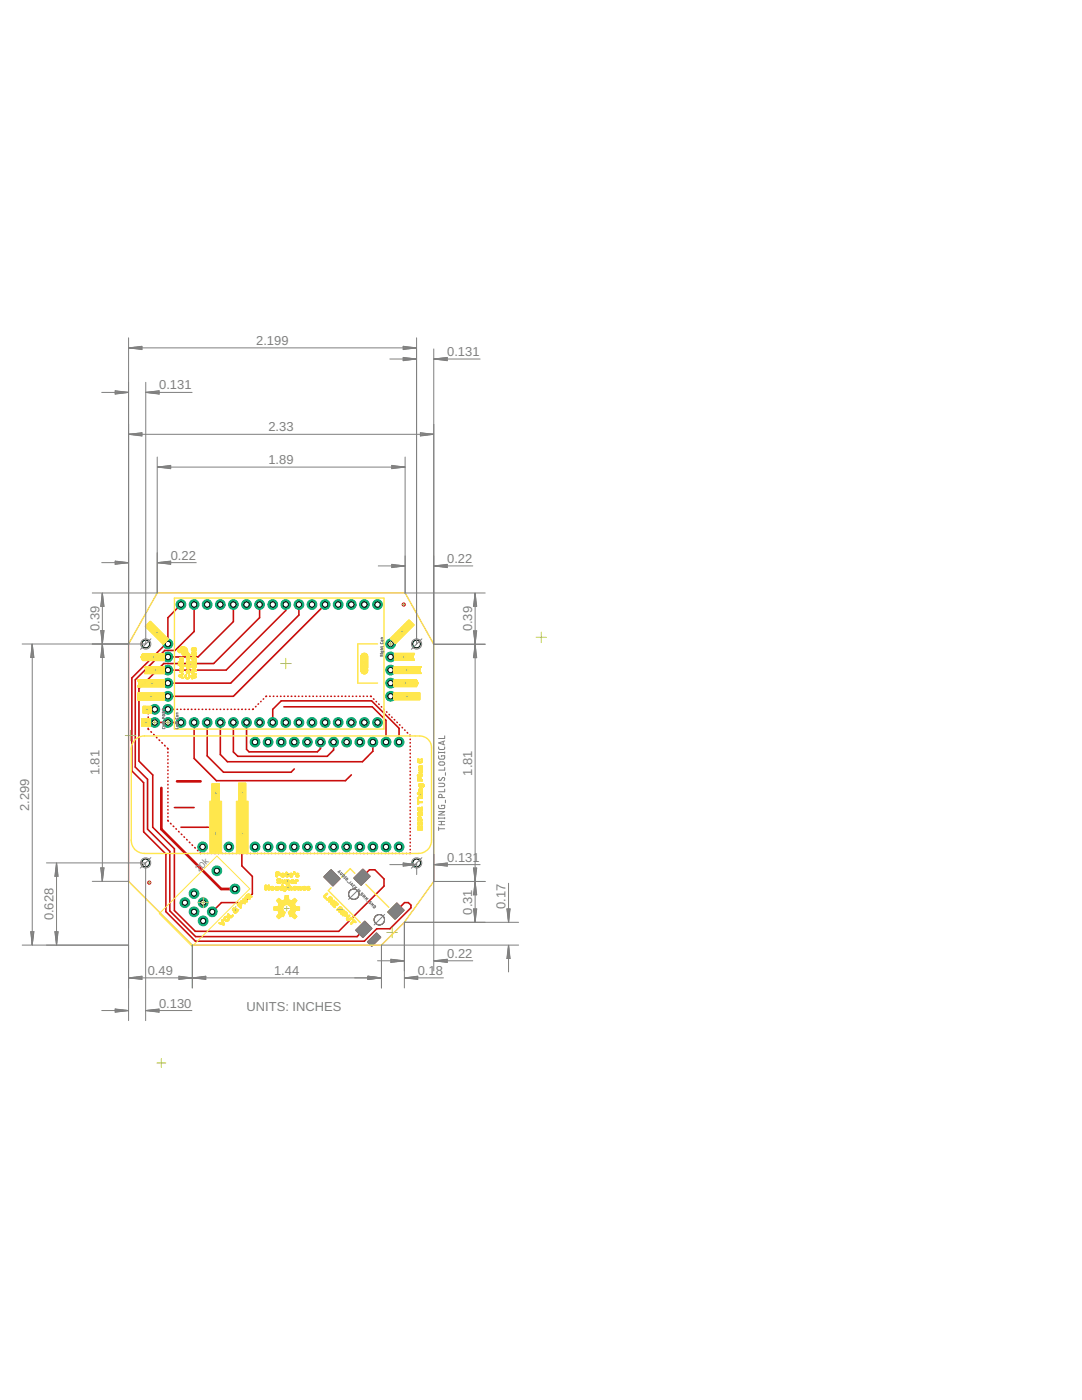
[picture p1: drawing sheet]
<svg xmlns="http://www.w3.org/2000/svg" width="216mm" height="279mm" viewBox="0 0 216 279" stroke-linecap="round" stroke-linejoin="round" font-family="sans-serif">
<defs><g id="words">
<g font-size="2.6" fill="#808080">
<text x="51.1" y="68.8">2.199</text>
<text x="89.2" y="71.1">0.131</text>
<text x="31.8" y="77.7">0.131</text>
<text x="53.6" y="86.1">2.33</text>
<text x="53.6" y="92.6">1.89</text>
<text x="34.1" y="111.7">0.22</text>
<text x="89.2" y="112.4">0.22</text>
<text x="19.8" y="126" transform="rotate(-90 19.8 126)">0.39</text>
<text x="94.2" y="126" transform="rotate(-90 94.2 126)">0.39</text>
<text x="19.8" y="154.8" transform="rotate(-90 19.8 154.8)">1.81</text>
<text x="94.2" y="154.8" transform="rotate(-90 94.2 154.8)">1.81</text>
<text x="5.8" y="161.9" transform="rotate(-90 5.8 161.9)">2.299</text>
<text x="89.2" y="172">0.131</text>
<text x="10.7" y="183.7" transform="rotate(-90 10.7 183.7)">0.628</text>
<text x="94.2" y="182.5" transform="rotate(-90 94.2 182.5)">0.31</text>
<text x="100.9" y="181.4" transform="rotate(-90 100.9 181.4)">0.17</text>
<text x="89.2" y="191.2">0.22</text>
<text x="29.5" y="194.6">0.49</text>
<text x="54.7" y="194.6">1.44</text>
<text x="83.4" y="194.6">0.18</text>
<text x="31.7" y="201.1">0.130</text>
<text x="49.2" y="201.7">UNITS: INCHES</text>
</g>
<text font-size="1.8" fill="#808080" x="39.7" y="174.1" transform="rotate(-45 39.7 174.1)">20k</text>
</g></defs>
<g fill="#c90d0c" stroke="#c90d0c" stroke-width=".2">
<circle cx="29.8" cy="176.1" r=".32"/>
<circle cx="80.6" cy="120.6" r=".32"/>
</g>
<g fill="#c90d0c" stroke="#c90d0c" stroke-width=".2">
<path d="M79.2 180.2l1.4 1.5-1.8 1.8-1.4-1.5z"/>
<path d="M72.4 173.5l1.5 1.4-1.9 1.8-1.4-1.5z"/>
<path d="M72.8 183.9l1.4 1.4-1.8 1.8-1.4-1.5z"/>
<path d="M64.6 175l1.5-1.4 1.8 1.8-1.5 1.4z"/>
<path d="M73.3 188l1.8-1.8 .9 .8-1.8 1.8z"/>
</g>
<g fill="none" stroke="#c90d0c" stroke-width=".32">
<path d="M36.1 120.6l-2.6 2.7v5.2h-.4l-6.8 6.8v18.6l2.4 2.3v9.8l4.4 4.5v11.4l5.9 5.9h33.7l2.5-2.4h2.6l4.2-4.2v-.6l-.5-.5h-.8l-1.7 1.7M38.7 120.6v5.4l-3.8 3.8h-2l-5.9 5.9v17.4l2.4 2.4v10l4.5 4.4v11.9l5.1 5.1h32.2l1.4-1.4M46.6 120.6v3.5l-7.1 7h-6M51.8 120.6v2.7l-9.1 9.1h-10l-5 5v14.5l2.8 2.8v10.4l4.3 4.3v12.3l4.2 4.2h28.6l9-9.1v-1.4l-1.8-1.8h-1.1l-1.5 1.5M52.1 140h-.1M52.6 139.5h-.1M53.2 139h-.2M53.8 139h.1M54.5 139h.1M55.3 139h.1M56 139h.1M56.7 139h.1"/>
<path d="M57 120.6v1.2l-11.9 11.9h-11.6M57.4 139h.1M58.1 139h.1M58.8 139h.1M59.6 139h.1M59.6 120.6v2.1l-13.6 13.6h-12.5M60.3 139h.1M61 139h.1M61.7 139h.1M62.4 139h.1M63.2 139h.1M63.9 139h.1"/>
<path d="M64.6 139h.1M64.9 120.6l-18.3 18.4h-13.1M65.3 139h.1M66 139h.1M66.7 139h.1M67.5 139h.1M68.2 139h.1M68.9 139h.1M69.6 139h.1M70.3 139h.1M71.1 139h.1M71.8 139h.1"/>
<path d="M72.5 139h.1M73.2 139h.1M73.9 139h.2M74.5 139.5l.1 .1M75.1 140v.1M29.6 142.3v.2M29.6 143.1v.1M29.6 143.8v.2M29.6 144.6v.1M29.6 145.4l.1 .2M29.7 141.6l-.1 .1M30.1 146l.1 .1"/>
<path d="M30.3 141.6h.1M30.7 146.6l.1 .1M30.9 144.2h5.2M31 141.6h.1M31.2 147.1l.1 .1M31.7 141.6h.1M31.7 147.7l.2 .1M32.3 148.2l.1 .1M32.4 141.6h.1M32.9 148.8l.1 .1M33.2 141.6h.1M33.4 149.3l.1 .2"/>
<path d="M33.5 150.1v.1M33.5 150.8v.1M33.5 151.6h.1M33.5 152.3v.1M33.5 153v.1M33.5 153.7v.1M33.5 154.4v.1M33.5 155.1v.1M33.5 155.9h.1M33.5 156.5v.1M33.5 157.3v.1M33.5 158v.1"/>
<path d="M33.5 158.7v.1M33.5 159.4v.1M33.9 141.6h.1M34.6 141.6h.1M35.3 141.6h.1M36 141.6h.1M36.7 141.6h.2M37.5 141.6h.1M38.2 141.6h.1M38.7 144.2v7.2l4.5 4.4h25.7l1.2-1.2M38.9 141.6h.1M39.6 141.6h.1"/>
<path d="M40.3 141.6h.1M41.1 141.6h.1M41.3 144.2v6.7l3.3 3.2h13.5l.6-.6M41.8 141.6h.1M42.5 141.6h.1M43.2 141.6h.1M43.9 141.6h.1M44 144.2v6.4l1.4 1.4h26.9l2.1-2.1v-1.8M44.7 141.6h.1M45.4 141.6h.1M46.1 141.6h.1M46.6 144.2v5.9l.9 .8h17.8l1.3-1.2v-1.6"/>
<path d="M46.8 141.6h.1M47.5 141.6h.1M48.2 141.6h.1M49 141.6h.1M49.2 144.2v5.3l.5 .6h13.6l.6-.7v-1.3M49.7 141.6h.1M50.5 141.5l-.1 .1M51.1 141l-.1 .1M51.6 140.5h-.1M54.4 144.2v-2.6l1.7-1.7h18l5.5 5.5v2.7M56.6 141.1h17.7l2.7 2.7v4.3M75.6 140.5v.1"/>
<path d="M76.1 141l.1 .1M76.6 141.5l.1 .1M77.1 142.1h.1M77.6 142.6l.1 .1M78.2 143.1v.1M78.7 143.6l.1 .1M79.2 144.1l.1 .1M79.7 144.7h.1M80.2 145.2h.1M80.8 145.7v.1M81.3 146.2v.1M81.8 146.7l.1 .2"/>
<path d="M81.9 147.5v.1M81.9 148.2v.1M81.9 148.9v.1M81.9 149.6v.1M81.9 150.3v.1M81.9 151.1v.1M81.9 151.8h.1M81.9 152.5v.1M81.9 153.2v.1M81.9 153.9v.1M81.9 154.6v.1M81.9 155.3v.1"/>
<path d="M81.9 156v.1M81.9 156.7v.1M81.9 157.5h.1M81.9 158.2h.1M81.9 158.9v.1M81.9 159.6v.1M33.5 160.1v.1M33.5 160.8v.1M33.5 161.6h.1M33.5 162.3h.1M33.5 163v.1M33.5 163.7l.1 .2"/>
<path d="M34 164.3l.1 .1M34.6 164.9l.1 .1M34.8 161.2h3.9M35.1 165.4l.1 .1M35.6 165.9l.1 .1M36.1 165.1h5.2M36.2 166.5l.1 .1M36.7 167l.1 .1M37.3 167.5v.1M37.8 168.1l.1 .1M38.3 168.6l.1 .1M38.9 169.1l.1 .1"/>
<path d="M39.4 169.7l.1 .1M39.9 170.2l.2 .1M40.7 170.3h.1M41.4 170.3h.1M42.2 170.3h.1M42.9 170.3h.1M43.6 170.3h.1M44.3 170.3h.1M45 170.3h.1M45.7 170.3h.1M46.4 170.3h.1M47.1 170.3h.1"/>
<path d="M47.8 170.3h.1M48.3 161.2v11.6l2.1 2.1v3.5l-1.7 1.7h-4.5l-1.8 1.9M48.5 170.3h.1M49.2 170.3h.1M49.9 170.3h.1M50.7 170.3h.1M51.4 170.3h.1M52.1 170.3h.1M52.8 170.3h.1M53.5 170.3h.1M54.2 170.3h.1M54.9 170.3h.1"/>
<path d="M55.6 170.3h.1M56.3 170.3h.1M57 170.3h.1M57.7 170.3h.1M58.4 170.3h.1M59.1 170.3h.1M59.8 170.3h.1M60.6 170.3h.1M61.3 170.3h.1M62 170.3h.1M62.7 170.3h.1M63.4 170.3h.1"/>
<path d="M64.1 170.3h.1M64.8 170.3h.1M65.5 170.3h.1M66.2 170.3h.1M66.9 170.3h.1M67.6 170.3h.1M68.3 170.3h.1M69 170.3h.1M69.7 170.3h.1M70.5 170.3h.1M71.2 170.3h.1M71.9 170.3h.1"/>
<path d="M72.6 170.3h.1M73.3 170.3h.1M74 170.3h.1M74.7 170.3h.1M75.4 170.3h.1M76.1 170.3h.1M76.8 170.3h.1M77.5 170.3h.1M78.2 170.3h.1M79 170.3h.1M79.7 170.3h.1M80.4 170.3h.1"/>
<path d="M81.1 170.3h.1M81.9 170.2l-.1 .1M81.9 160.3v.1M81.9 161v.1M81.9 161.7v.1M81.9 162.4v.1M81.9 163.1v.1M81.9 163.9h.1M81.9 164.5v.1M81.9 165.3v.1M81.9 166v.1M81.9 166.7v.1"/>
<path d="M81.9 167.4v.1M81.9 168.1v.1M81.9 168.8v.1M81.9 169.5v.1"/>
</g>
<path d="M41.3 165.1h.4l1.3 1.3" fill="none" stroke="#c90d0c" stroke-width=".28"/>
<path d="M32.2 157.2v8.3l11.9 11.9h2.8M35.3 155.9h4.7" fill="none" stroke="#c90d0c" stroke-width=".53"/>
<circle cx="79.6" cy="169" r=".97" fill="#0dab76" stroke="#0dab76" stroke-width=".2"/>
<circle cx="79.6" cy="169" r=".53" fill="#fff" stroke="#000" stroke-width=".2"/>
<circle cx="77" cy="169" r=".97" fill="#0dab76" stroke="#0dab76" stroke-width=".2"/>
<circle cx="77" cy="169" r=".53" fill="#fff" stroke="#000" stroke-width=".2"/>
<circle cx="74.4" cy="169" r=".97" fill="#0dab76" stroke="#0dab76" stroke-width=".2"/>
<circle cx="74.4" cy="169" r=".53" fill="#fff" stroke="#000" stroke-width=".2"/>
<circle cx="71.8" cy="169" r=".97" fill="#0dab76" stroke="#0dab76" stroke-width=".2"/>
<circle cx="71.8" cy="169" r=".53" fill="#fff" stroke="#000" stroke-width=".2"/>
<circle cx="69.2" cy="169" r=".97" fill="#0dab76" stroke="#0dab76" stroke-width=".2"/>
<circle cx="69.2" cy="169" r=".53" fill="#fff" stroke="#000" stroke-width=".2"/>
<circle cx="66.6" cy="169" r=".97" fill="#0dab76" stroke="#0dab76" stroke-width=".2"/>
<circle cx="66.6" cy="169" r=".53" fill="#fff" stroke="#000" stroke-width=".2"/>
<circle cx="63.9" cy="169" r=".97" fill="#0dab76" stroke="#0dab76" stroke-width=".2"/>
<circle cx="63.9" cy="169" r=".53" fill="#fff" stroke="#000" stroke-width=".2"/>
<circle cx="61.3" cy="169" r=".97" fill="#0dab76" stroke="#0dab76" stroke-width=".2"/>
<circle cx="61.3" cy="169" r=".53" fill="#fff" stroke="#000" stroke-width=".2"/>
<circle cx="58.7" cy="169" r=".97" fill="#0dab76" stroke="#0dab76" stroke-width=".2"/>
<circle cx="58.7" cy="169" r=".53" fill="#fff" stroke="#000" stroke-width=".2"/>
<circle cx="56.1" cy="169" r=".97" fill="#0dab76" stroke="#0dab76" stroke-width=".2"/>
<circle cx="56.1" cy="169" r=".53" fill="#fff" stroke="#000" stroke-width=".2"/>
<circle cx="53.5" cy="169" r=".97" fill="#0dab76" stroke="#0dab76" stroke-width=".2"/>
<circle cx="53.5" cy="169" r=".53" fill="#fff" stroke="#000" stroke-width=".2"/>
<circle cx="50.9" cy="169" r=".97" fill="#0dab76" stroke="#0dab76" stroke-width=".2"/>
<circle cx="50.9" cy="169" r=".53" fill="#fff" stroke="#000" stroke-width=".2"/>
<circle cx="48.3" cy="169" r=".97" fill="#0dab76" stroke="#0dab76" stroke-width=".2"/>
<circle cx="48.3" cy="169" r=".53" fill="#fff" stroke="#000" stroke-width=".2"/>
<circle cx="45.7" cy="169" r=".97" fill="#0dab76" stroke="#0dab76" stroke-width=".2"/>
<circle cx="45.7" cy="169" r=".53" fill="#fff" stroke="#000" stroke-width=".2"/>
<circle cx="43" cy="169" r=".97" fill="#0dab76" stroke="#0dab76" stroke-width=".2"/>
<circle cx="43" cy="169" r=".53" fill="#fff" stroke="#000" stroke-width=".2"/>
<circle cx="40.4" cy="169" r=".97" fill="#0dab76" stroke="#0dab76" stroke-width=".2"/>
<circle cx="40.4" cy="169" r=".53" fill="#fff" stroke="#000" stroke-width=".2"/>
<circle cx="50.9" cy="148.1" r=".97" fill="#0dab76" stroke="#0dab76" stroke-width=".2"/>
<circle cx="50.9" cy="148.1" r=".53" fill="#fff" stroke="#000" stroke-width=".2"/>
<circle cx="53.5" cy="148.1" r=".97" fill="#0dab76" stroke="#0dab76" stroke-width=".2"/>
<circle cx="53.5" cy="148.1" r=".53" fill="#fff" stroke="#000" stroke-width=".2"/>
<circle cx="56.1" cy="148.1" r=".97" fill="#0dab76" stroke="#0dab76" stroke-width=".2"/>
<circle cx="56.1" cy="148.1" r=".53" fill="#fff" stroke="#000" stroke-width=".2"/>
<circle cx="58.7" cy="148.1" r=".97" fill="#0dab76" stroke="#0dab76" stroke-width=".2"/>
<circle cx="58.7" cy="148.1" r=".53" fill="#fff" stroke="#000" stroke-width=".2"/>
<circle cx="61.3" cy="148.1" r=".97" fill="#0dab76" stroke="#0dab76" stroke-width=".2"/>
<circle cx="61.3" cy="148.1" r=".53" fill="#fff" stroke="#000" stroke-width=".2"/>
<circle cx="63.9" cy="148.1" r=".97" fill="#0dab76" stroke="#0dab76" stroke-width=".2"/>
<circle cx="63.9" cy="148.1" r=".53" fill="#fff" stroke="#000" stroke-width=".2"/>
<circle cx="66.6" cy="148.1" r=".97" fill="#0dab76" stroke="#0dab76" stroke-width=".2"/>
<circle cx="66.6" cy="148.1" r=".53" fill="#fff" stroke="#000" stroke-width=".2"/>
<circle cx="69.2" cy="148.1" r=".97" fill="#0dab76" stroke="#0dab76" stroke-width=".2"/>
<circle cx="69.2" cy="148.1" r=".53" fill="#fff" stroke="#000" stroke-width=".2"/>
<circle cx="71.8" cy="148.1" r=".97" fill="#0dab76" stroke="#0dab76" stroke-width=".2"/>
<circle cx="71.8" cy="148.1" r=".53" fill="#fff" stroke="#000" stroke-width=".2"/>
<circle cx="74.4" cy="148.1" r=".97" fill="#0dab76" stroke="#0dab76" stroke-width=".2"/>
<circle cx="74.4" cy="148.1" r=".53" fill="#fff" stroke="#000" stroke-width=".2"/>
<circle cx="77" cy="148.1" r=".97" fill="#0dab76" stroke="#0dab76" stroke-width=".2"/>
<circle cx="77" cy="148.1" r=".53" fill="#fff" stroke="#000" stroke-width=".2"/>
<circle cx="79.6" cy="148.1" r=".97" fill="#0dab76" stroke="#0dab76" stroke-width=".2"/>
<circle cx="79.6" cy="148.1" r=".53" fill="#fff" stroke="#000" stroke-width=".2"/>
<circle cx="40.5" cy="183.8" r=".97" fill="#0dab76" stroke="#0dab76" stroke-width=".2"/>
<circle cx="40.5" cy="183.8" r=".51" fill="#fff" stroke="#000" stroke-width=".2"/>
<circle cx="38.7" cy="182" r=".97" fill="#0dab76" stroke="#0dab76" stroke-width=".2"/>
<circle cx="38.7" cy="182" r=".51" fill="#fff" stroke="#000" stroke-width=".2"/>
<circle cx="36.9" cy="180.1" r=".97" fill="#0dab76" stroke="#0dab76" stroke-width=".2"/>
<circle cx="36.9" cy="180.1" r=".51" fill="#fff" stroke="#000" stroke-width=".2"/>
<circle cx="42.4" cy="182" r=".97" fill="#0dab76" stroke="#0dab76" stroke-width=".2"/>
<circle cx="42.4" cy="182" r=".51" fill="#fff" stroke="#000" stroke-width=".2"/>
<circle cx="40.5" cy="180.1" r=".97" fill="#0dab76" stroke="#0dab76" stroke-width=".2"/>
<circle cx="40.5" cy="180.1" r=".51" fill="#fff" stroke="#000" stroke-width=".2"/>
<circle cx="38.7" cy="178.3" r=".97" fill="#0dab76" stroke="#0dab76" stroke-width=".2"/>
<circle cx="38.7" cy="178.3" r=".51" fill="#fff" stroke="#000" stroke-width=".2"/>
<circle cx="46.9" cy="177.4" r=".97" fill="#0dab76" stroke="#0dab76" stroke-width=".2"/>
<circle cx="46.9" cy="177.4" r=".51" fill="#fff" stroke="#000" stroke-width=".2"/>
<circle cx="43.3" cy="173.8" r=".97" fill="#0dab76" stroke="#0dab76" stroke-width=".2"/>
<circle cx="43.3" cy="173.8" r=".51" fill="#fff" stroke="#000" stroke-width=".2"/>
<circle cx="75.3" cy="120.7" r=".97" fill="#0dab76" stroke="#0dab76" stroke-width=".2"/>
<circle cx="75.3" cy="120.6" r=".53" fill="#fff" stroke="#000" stroke-width=".2"/>
<circle cx="72.7" cy="120.7" r=".97" fill="#0dab76" stroke="#0dab76" stroke-width=".2"/>
<circle cx="72.7" cy="120.6" r=".53" fill="#fff" stroke="#000" stroke-width=".2"/>
<circle cx="70.1" cy="120.7" r=".97" fill="#0dab76" stroke="#0dab76" stroke-width=".2"/>
<circle cx="70.1" cy="120.6" r=".53" fill="#fff" stroke="#000" stroke-width=".2"/>
<circle cx="67.5" cy="120.7" r=".97" fill="#0dab76" stroke="#0dab76" stroke-width=".2"/>
<circle cx="67.5" cy="120.6" r=".53" fill="#fff" stroke="#000" stroke-width=".2"/>
<circle cx="64.9" cy="120.7" r=".97" fill="#0dab76" stroke="#0dab76" stroke-width=".2"/>
<circle cx="64.9" cy="120.6" r=".53" fill="#fff" stroke="#000" stroke-width=".2"/>
<circle cx="62.3" cy="120.7" r=".97" fill="#0dab76" stroke="#0dab76" stroke-width=".2"/>
<circle cx="62.3" cy="120.6" r=".53" fill="#fff" stroke="#000" stroke-width=".2"/>
<circle cx="59.6" cy="120.7" r=".97" fill="#0dab76" stroke="#0dab76" stroke-width=".2"/>
<circle cx="59.6" cy="120.6" r=".53" fill="#fff" stroke="#000" stroke-width=".2"/>
<circle cx="57" cy="120.7" r=".97" fill="#0dab76" stroke="#0dab76" stroke-width=".2"/>
<circle cx="57" cy="120.6" r=".53" fill="#fff" stroke="#000" stroke-width=".2"/>
<circle cx="54.4" cy="120.7" r=".97" fill="#0dab76" stroke="#0dab76" stroke-width=".2"/>
<circle cx="54.4" cy="120.6" r=".53" fill="#fff" stroke="#000" stroke-width=".2"/>
<circle cx="51.8" cy="120.7" r=".97" fill="#0dab76" stroke="#0dab76" stroke-width=".2"/>
<circle cx="51.8" cy="120.6" r=".53" fill="#fff" stroke="#000" stroke-width=".2"/>
<circle cx="49.2" cy="120.7" r=".97" fill="#0dab76" stroke="#0dab76" stroke-width=".2"/>
<circle cx="49.2" cy="120.6" r=".53" fill="#fff" stroke="#000" stroke-width=".2"/>
<circle cx="46.6" cy="120.7" r=".97" fill="#0dab76" stroke="#0dab76" stroke-width=".2"/>
<circle cx="46.6" cy="120.6" r=".53" fill="#fff" stroke="#000" stroke-width=".2"/>
<circle cx="44" cy="120.7" r=".97" fill="#0dab76" stroke="#0dab76" stroke-width=".2"/>
<circle cx="44" cy="120.6" r=".53" fill="#fff" stroke="#000" stroke-width=".2"/>
<circle cx="41.3" cy="120.7" r=".97" fill="#0dab76" stroke="#0dab76" stroke-width=".2"/>
<circle cx="41.3" cy="120.6" r=".53" fill="#fff" stroke="#000" stroke-width=".2"/>
<circle cx="38.7" cy="120.7" r=".97" fill="#0dab76" stroke="#0dab76" stroke-width=".2"/>
<circle cx="38.7" cy="120.6" r=".53" fill="#fff" stroke="#000" stroke-width=".2"/>
<circle cx="36.1" cy="120.7" r=".97" fill="#0dab76" stroke="#0dab76" stroke-width=".2"/>
<circle cx="36.1" cy="120.6" r=".53" fill="#fff" stroke="#000" stroke-width=".2"/>
<circle cx="75.3" cy="144.2" r=".97" fill="#0dab76" stroke="#0dab76" stroke-width=".2"/>
<circle cx="75.3" cy="144.2" r=".53" fill="#fff" stroke="#000" stroke-width=".2"/>
<circle cx="72.7" cy="144.2" r=".97" fill="#0dab76" stroke="#0dab76" stroke-width=".2"/>
<circle cx="72.7" cy="144.2" r=".53" fill="#fff" stroke="#000" stroke-width=".2"/>
<circle cx="70.1" cy="144.2" r=".97" fill="#0dab76" stroke="#0dab76" stroke-width=".2"/>
<circle cx="70.1" cy="144.2" r=".53" fill="#fff" stroke="#000" stroke-width=".2"/>
<circle cx="67.5" cy="144.2" r=".97" fill="#0dab76" stroke="#0dab76" stroke-width=".2"/>
<circle cx="67.5" cy="144.2" r=".53" fill="#fff" stroke="#000" stroke-width=".2"/>
<circle cx="64.9" cy="144.2" r=".97" fill="#0dab76" stroke="#0dab76" stroke-width=".2"/>
<circle cx="64.9" cy="144.2" r=".53" fill="#fff" stroke="#000" stroke-width=".2"/>
<circle cx="62.3" cy="144.2" r=".97" fill="#0dab76" stroke="#0dab76" stroke-width=".2"/>
<circle cx="62.3" cy="144.2" r=".53" fill="#fff" stroke="#000" stroke-width=".2"/>
<circle cx="59.6" cy="144.2" r=".97" fill="#0dab76" stroke="#0dab76" stroke-width=".2"/>
<circle cx="59.6" cy="144.2" r=".53" fill="#fff" stroke="#000" stroke-width=".2"/>
<circle cx="57" cy="144.2" r=".97" fill="#0dab76" stroke="#0dab76" stroke-width=".2"/>
<circle cx="57" cy="144.2" r=".53" fill="#fff" stroke="#000" stroke-width=".2"/>
<circle cx="54.4" cy="144.2" r=".97" fill="#0dab76" stroke="#0dab76" stroke-width=".2"/>
<circle cx="54.4" cy="144.2" r=".53" fill="#fff" stroke="#000" stroke-width=".2"/>
<circle cx="51.8" cy="144.2" r=".97" fill="#0dab76" stroke="#0dab76" stroke-width=".2"/>
<circle cx="51.8" cy="144.2" r=".53" fill="#fff" stroke="#000" stroke-width=".2"/>
<circle cx="49.2" cy="144.2" r=".97" fill="#0dab76" stroke="#0dab76" stroke-width=".2"/>
<circle cx="49.2" cy="144.2" r=".53" fill="#fff" stroke="#000" stroke-width=".2"/>
<circle cx="46.6" cy="144.2" r=".97" fill="#0dab76" stroke="#0dab76" stroke-width=".2"/>
<circle cx="46.6" cy="144.2" r=".53" fill="#fff" stroke="#000" stroke-width=".2"/>
<circle cx="44" cy="144.2" r=".97" fill="#0dab76" stroke="#0dab76" stroke-width=".2"/>
<circle cx="44" cy="144.2" r=".53" fill="#fff" stroke="#000" stroke-width=".2"/>
<circle cx="41.3" cy="144.2" r=".97" fill="#0dab76" stroke="#0dab76" stroke-width=".2"/>
<circle cx="41.3" cy="144.2" r=".53" fill="#fff" stroke="#000" stroke-width=".2"/>
<circle cx="38.7" cy="144.2" r=".97" fill="#0dab76" stroke="#0dab76" stroke-width=".2"/>
<circle cx="38.7" cy="144.2" r=".53" fill="#fff" stroke="#000" stroke-width=".2"/>
<circle cx="36.1" cy="144.2" r=".97" fill="#0dab76" stroke="#0dab76" stroke-width=".2"/>
<circle cx="36.1" cy="144.2" r=".53" fill="#fff" stroke="#000" stroke-width=".2"/>
<circle cx="30.9" cy="144.2" r=".97" fill="#0dab76" stroke="#0dab76" stroke-width=".2"/>
<circle cx="30.9" cy="144.2" r=".53" fill="#fff" stroke="#000" stroke-width=".2"/>
<circle cx="30.9" cy="141.6" r=".97" fill="#0dab76" stroke="#0dab76" stroke-width=".2"/>
<circle cx="30.9" cy="141.6" r=".53" fill="#fff" stroke="#000" stroke-width=".2"/>
<circle cx="77.9" cy="128.5" r=".97" fill="#0dab76" stroke="#0dab76" stroke-width=".2"/>
<circle cx="77.9" cy="128.5" r=".53" fill="#fff" stroke="#000" stroke-width=".2"/>
<circle cx="77.9" cy="131.1" r=".97" fill="#0dab76" stroke="#0dab76" stroke-width=".2"/>
<circle cx="77.9" cy="131.1" r=".53" fill="#fff" stroke="#000" stroke-width=".2"/>
<circle cx="77.9" cy="133.7" r=".97" fill="#0dab76" stroke="#0dab76" stroke-width=".2"/>
<circle cx="77.9" cy="133.7" r=".53" fill="#fff" stroke="#000" stroke-width=".2"/>
<circle cx="77.9" cy="136.3" r=".97" fill="#0dab76" stroke="#0dab76" stroke-width=".2"/>
<circle cx="77.9" cy="136.3" r=".53" fill="#fff" stroke="#000" stroke-width=".2"/>
<circle cx="77.9" cy="139" r=".97" fill="#0dab76" stroke="#0dab76" stroke-width=".2"/>
<circle cx="77.9" cy="139" r=".53" fill="#fff" stroke="#000" stroke-width=".2"/>
<circle cx="43" cy="166.4" r=".97" fill="#0dab76" stroke="#0dab76" stroke-width=".2"/>
<circle cx="43" cy="166.4" r=".53" fill="#fff" stroke="#000" stroke-width=".2"/>
<circle cx="43" cy="163.8" r=".97" fill="#0dab76" stroke="#0dab76" stroke-width=".2"/>
<circle cx="43" cy="163.8" r=".53" fill="#fff" stroke="#000" stroke-width=".2"/>
<circle cx="43" cy="161.2" r=".97" fill="#0dab76" stroke="#0dab76" stroke-width=".2"/>
<circle cx="43" cy="161.2" r=".53" fill="#fff" stroke="#000" stroke-width=".2"/>
<circle cx="48.3" cy="166.4" r=".97" fill="#0dab76" stroke="#0dab76" stroke-width=".2"/>
<circle cx="48.3" cy="166.4" r=".53" fill="#fff" stroke="#000" stroke-width=".2"/>
<circle cx="48.3" cy="163.8" r=".97" fill="#0dab76" stroke="#0dab76" stroke-width=".2"/>
<circle cx="48.3" cy="163.8" r=".53" fill="#fff" stroke="#000" stroke-width=".2"/>
<circle cx="48.3" cy="161.2" r=".97" fill="#0dab76" stroke="#0dab76" stroke-width=".2"/>
<circle cx="48.3" cy="161.2" r=".53" fill="#fff" stroke="#000" stroke-width=".2"/>
<circle cx="33.5" cy="144.2" r=".97" fill="#0dab76" stroke="#0dab76" stroke-width=".2"/>
<circle cx="33.5" cy="144.2" r=".53" fill="#fff" stroke="#000" stroke-width=".2"/>
<circle cx="33.5" cy="141.6" r=".97" fill="#0dab76" stroke="#0dab76" stroke-width=".2"/>
<circle cx="33.5" cy="141.6" r=".53" fill="#fff" stroke="#000" stroke-width=".2"/>
<circle cx="33.5" cy="139" r=".97" fill="#0dab76" stroke="#0dab76" stroke-width=".2"/>
<circle cx="33.5" cy="139" r=".53" fill="#fff" stroke="#000" stroke-width=".2"/>
<circle cx="33.5" cy="136.3" r=".97" fill="#0dab76" stroke="#0dab76" stroke-width=".2"/>
<circle cx="33.5" cy="136.3" r=".53" fill="#fff" stroke="#000" stroke-width=".2"/>
<circle cx="33.5" cy="133.7" r=".97" fill="#0dab76" stroke="#0dab76" stroke-width=".2"/>
<circle cx="33.5" cy="133.7" r=".53" fill="#fff" stroke="#000" stroke-width=".2"/>
<circle cx="33.5" cy="131.1" r=".97" fill="#0dab76" stroke="#0dab76" stroke-width=".2"/>
<circle cx="33.5" cy="131.1" r=".53" fill="#fff" stroke="#000" stroke-width=".2"/>
<circle cx="33.5" cy="128.5" r=".97" fill="#0dab76" stroke="#0dab76" stroke-width=".2"/>
<circle cx="33.5" cy="128.5" r=".53" fill="#fff" stroke="#000" stroke-width=".2"/>
<g fill="#808080" stroke="#808080" stroke-width=".2">
<path d="M79.2 180.2l1.4 1.5-1.8 1.8-1.4-1.5z"/>
<path d="M72.4 173.5l1.5 1.4-1.9 1.8-1.4-1.5z"/>
<path d="M72.8 183.9l1.4 1.4-1.8 1.8-1.4-1.5z"/>
<path d="M64.6 175l1.5-1.4 1.8 1.8-1.5 1.4z"/>
<path d="M73.3 188l1.8-1.8 .9 .8-1.8 1.8z"/>
</g>
<g fill="#ffe74c" stroke="#ffe74c" stroke-width=".2">
<path d="M41.8 159.9h2.4v10.3h-2.4z"/>
<path d="M47.2 159.9h2.3v10.3h-2.3z"/>
</g>
<path d="M34.8 119.4h41.8v26.1h-41.8zM75.3 128.5h-3.9v7.8h3.9M26.9 147.6l.7-.4 1.2-.3h55a2.33 2.33 0 0 1 2.3 2.3v18.5a2.6 2.6 0 0 1-2.6 2.6h-54.7a2.6 2.6 0 0 1-2.6-2.6v-18.2l.1-.8zM66.1 177.1l-.6 .6 6.4 6.4M70.8 174.3l-.9-.9-1.7 1.7M73 176.5l4.6 4.6" fill="none" stroke="#ffe74c" stroke-width=".28"/>
<g fill="none" stroke="#ffe74c" stroke-width=".2">
<path d="M27.5 137h5.3M27.5 135.7h5.3M27.5 135.8h5.3M27.5 139.5h5.2M27.5 139.6h5.2M27.5 139.4h.4M27.5 139.2h.4M27.5 139.1h.5M27.5 139h.5M27.5 138.8h.7M27.5 138.5h5.2M27.5 138.4h5.2"/>
<path d="M27.5 136.9h5.3M27.5 138.3h5.2M27.5 135.9h5.3M27.5 135.9h1M27.6 136.8h.9M27.6 136.8h.8M27.6 136h.8M27.6 136.7h.7M27.7 136.2h.5M27.7 136.6h.5M27.7 136.5h.5M27.7 136.3h.5"/>
<path d="M27.7 136.4h.5M27.8 136.4l-.3 .7h5.3M27.8 136.4h.4M27.9 139.4h.1M27.9 139.4l-.3 .3M27.9 139.3h-.4M28 139.2h-.5M28 139.1h-.5M28.1 139h-.6M28.1 138.9h-.6M28.1 139.4h.5M28.1 131.1h.8"/>
<path d="M28.1 131.2l.3 .6M28.1 135.7l.3 .3M28.2 131.2h.7M28.2 131.1h.7M28.2 131.1l-.1 .1M28.2 139.3h.4M28.2 138.8l-.7 .1M28.2 136.5v.1M28.2 136.3v.2M28.2 131.3h.7M28.2 131h.7M28.2 138.7h-.7"/>
<path d="M28.2 130.9h.7M28.2 136.6l.2 .2M28.2 136.1v.2M28.2 131.4h.7M28.2 136.1h-.5M28.2 138.6h-.7M28.3 131.4h.6M28.3 130.9h.6M28.3 136.1h-.7M28.3 138.6l-.4 .8M28.3 138.6h-.8M28.3 131.5h.6"/>
<path d="M28.3 130.8h.6M28.3 139h.1M28.3 131.6h.6M28.3 138.5h.1M28.3 136h-.7M28.3 138.5v.1M28.3 138.5h-.8M28.4 131.6h4.4M28.4 130.6h4.4M28.4 136.8l.2 .1M28.4 136l-.2 .1M28.4 138.9v.1"/>
<path d="M28.4 138.9h-.1M28.4 138.9l-.1 .1M28.4 131.7h4.4M28.4 136.4h.5M28.4 136.3h.5M28.4 136.3v.1M28.4 136.4v.1M28.4 131.8h4.4M28.4 136.3h.1M28.4 136.2h.5M28.4 136.5l.1 .1M28.4 138.5h4.3"/>
<path d="M28.4 139h-.1M28.4 130.5h4.4M28.4 130.5l-.2 .6M28.4 136.5h.5M28.4 136.2v.1M28.4 138.5l.1 .1M28.5 136.2h.4M28.5 136.6h.3M28.5 138.6h.6M28.5 138.6l.4 .7M28.5 130.5h-.1M28.5 138.7h.6"/>
<path d="M28.5 136.1h.3M28.5 136.6h.1M28.6 136.1h.2M28.6 136.1l-.2 .1M28.6 139.3v.1M28.6 139.3h-.4l-.1 .2-.2-.1M28.6 138.8h.5M28.6 135.9l-.2 .1M28.6 138.8h.6M28.6 138.9h.6M28.6 139.4l.1 .1M28.7 139h.6"/>
<path d="M28.7 135.9h.2M28.7 139.1h.6M28.8 136.1v.1M28.8 139.2h.5M28.8 139.2h.6M28.8 139.4l-.1 .1M28.8 139.3h.6M28.8 139.4h.7M28.8 130.5l.1 .2M28.8 136.8h.9M28.8 135.9h.6M28.8 136.2h.1"/>
<path d="M28.9 135.9l.1 .1M28.9 136.5l-.2 .1M28.9 139.3l-.1 .1M28.9 139.4h.5M28.9 139.3h.5M28.9 134.4h3.9M28.9 133.1h3.9M28.9 131.6h.1M28.9 130.7v.9M28.9 134.4v.1M28.9 136.2v.1M28.9 130.7h-.6"/>
<path d="M28.9 136.3v.2M28.9 136.5h-.5M28.9 136.5h.1M28.9 133.2h3.9M28.9 134.3h3.9M28.9 136.8h.6M28.9 136h.5M29 134.2l3.8 .1M29 136l.1 .1M29 136.8h.5M29 134.2h.6M29 133.3h.6"/>
<path d="M29 136h.4M29 125h.5M29 125h.1M29 134.1h.6M29 125l3.6 3.6M29 133.4h.6M29 136.7h.5M29 125l.5 .1M29 136.1h.4M29 125.1h.5M29.1 134h.5M29.1 133.5h.5"/>
<path d="M29.1 130.7h.1M29.1 136.6l.3 .1M29.1 138.6v.1M29.1 136.6l-.3 .3M29.1 130.7h.7M29.1 136.6h.3M29.1 136.1h.3M29.1 138.7l.5 .8M29.1 133.9h.5M29.1 133.6h.5M29.1 131.4h.7M29.1 131.1h.7"/>
<path d="M29.1 131.3h.7M29.1 131.2h.7M29.1 131h.7M29.1 130.9h.7M29.1 130.8h.7M29.1 130.7v.7M29.1 136.1v.2M29.1 136.6h.1M29.1 136.5h.3M29.1 136.2h.3M29.1 138.6h.1M29.1 125.1h.4"/>
<path d="M29.1 136.5v.1M29.1 133.7h.5M29.1 136.3v.1M29.1 136.4v.1M29.1 136.4h.3M29.1 136.3h.3M29.1 125.1l.4 .1M29.2 133.8h.4M29.2 133.7h.4M29.2 133.8l-.3 .6M29.2 138.5l-.1 .1M29.2 125.2h.6"/>
<path d="M29.2 124.7h1.5M29.2 125.2l.7 .1M29.3 138.5v.1M29.3 124.7h1.3M29.3 138.6l.3 .5M29.3 138.6h.5M29.3 125.3h.7M29.3 138.7h.5M29.3 124.6h1.3M29.4 138.7h.4M29.4 125.3l.6 .1M29.4 136.4h-.3"/>
<path d="M29.4 136v.5M29.4 136.5v.1M29.4 135.9v.1M29.4 138.8h.3M29.4 125.4h.6M29.4 124.6h1.1M29.4 136.6l.1 .1M29.4 124.5h1.1M29.4 138.9h.3M29.5 125.1v.1M29.5 136.7v.1M29.5 125.5h.5"/>
<path d="M29.5 125.1h.1M29.5 131.4l.1 .1M29.5 124.5h1M29.5 139h.1M29.5 125.2h.1M29.5 139.1h.1M29.5 131.6h.3M29.5 133.1l.1 .2M29.5 135.9l.1 .5M29.5 136.8h.1M29.5 124.4h.9M29.6 131.5h.2"/>
<path d="M29.6 131.5l.2 .1M29.6 131.5l-.1 .1M29.6 135.9h.4M29.6 139.1h.1M29.6 124.4h.8M29.6 134.2h.1M29.6 133.3v.9M29.6 136.4h.4M29.6 136.4v.1M29.6 136.5h.4M29.6 136.2h.4M29.6 136.1h.4"/>
<path d="M29.6 136.8l.1 .1M29.6 136.3h.4M29.6 136h.4M29.6 125.6h.4M29.6 124.9l-.6 .1M29.6 124.3h.7M29.6 136.5h.1M29.6 136.5l.1 .1M29.6 125.2h.2M29.7 136.6h.3M29.7 139.4l-.1 .1M29.7 136.6h.1"/>
<path d="M29.7 139.4h.6M29.7 139h-.2M29.7 124.3h.6M29.7 136.6h.2M29.7 138.9h-.2M29.7 125.7h.8M29.7 139.4h.1M29.7 139.3h.6M29.7 124.9h-.7M29.7 124.2h.5M29.8 133.3h.1M29.8 139.3h.5"/>
<path d="M29.8 138.8h-.4M29.8 124.2h.4M29.8 125.1l.2 .3M29.8 125.1l-.2 .1M29.8 130.7v.9M29.8 131.6h.1M29.8 139.2h.5M29.8 130.7h.1M29.8 131.6h.2M29.8 125.8h.7M29.8 134.2h.4M29.8 133.3h.4"/>
<path d="M29.8 138.6l-.2 .5M29.8 139.1h.5M29.8 124.1h.3M29.8 133.4h.4M29.8 133.6h.4M29.8 133.9h.4M29.8 134.1h.4M29.8 134h.4M29.8 133.5h.4M29.8 133.3v.3M29.8 133.9v.3M29.8 134.2h.1"/>
<path d="M29.8 138.6h.1M29.9 139.1h.4M29.9 124.1h.2M29.9 138.5l-.1 .1M29.9 139h.4M29.9 125.9h.6M29.9 138.9h.4M29.9 124.8l-.8 .1M29.9 124h.1M30 130.7l.3 .4M30 136.6h-.1M30 136.8h.8"/>
<path d="M30 138.5l.1 .1M30 138.9h.3M30 125.9h.5M30 131.6h.6M30 125.6l.2 .1M30 130.7h.6M30 136.5v.1M30 126h.5M30 125.1h.1M30 131.4h.6M30 131.1l.1 .1M30 131.5h.6"/>
<path d="M30 131.3l.3 .1M30 131.3h.2M30 131.2l.2 .1M30 131.2h.1M30 131.1h.1M30 125.4h.1M30 135.9v.5M30 136.4v.1M30 136.4h-.4M30 138.8h.3M30 125.4v.2M30 135.9h.1"/>
<path d="M30 138.7h.3M30 138.6h.3M30 124.8h-.9M30.1 138.7h.2M30.1 126h.4M30.1 130.8h.4M30.1 136.8h.7M30.1 138.6l-.4 .8M30.1 138.6h.2M30.1 125v.1M30.1 126.1h.4M30.1 131.2l.1 .1"/>
<path d="M30.1 131.2l-.1-.1v.5M30.1 130.9h.4M30.1 133.9h.1M30.1 136.7h.7M30.1 125.1h-.1M30.1 125l-.1 .1M30.2 136.7h.6M30.2 135.9v.1M30.2 126.2h.3M30.2 133.9h-.4M30.2 136.6l-.3 .3M30.2 125.6h.4"/>
<path d="M30.2 124.8h-1M30.2 124.2l-.2-.2-1 1M30.2 124.2l3.3 3.3M30.2 130.9h.2M30.2 133.3v.3M30.2 133.9v.3M30.2 134.2h.1M30.2 136.6h.6M30.2 135.9h.2M30.2 125.6l.3 .1-.3-.1M30.2 131h.2M30.2 136.4h.6"/>
<path d="M30.2 136.5h.6M30.2 136.5h.1M30.2 136.5v.1M30.2 126.2l.4 .1M30.2 125.6v.1M30.2 125.6h.1M30.2 133.3h.1M30.2 136.2h.6M30.2 136.1h.6M30.2 136v.4M30.2 136.4v.1M30.2 136.3h.6"/>
<path d="M30.2 136l.2 .1M30.2 136h.2M30.2 136h.1M30.3 125.4h1.1M30.3 126.3h.3M30.3 125.3l1.1 .1M30.3 131.1h.1M30.3 139.4h.1M30.3 138.6h-.2M30.3 138.6v.8M30.3 125.3h1M30.3 131.4h.3"/>
<path d="M30.3 139.4l.1 .1M30.3 125.2l1 .1M30.4 126.3l.3 .1M30.4 125.2h.8M30.4 138.5l-.1 .1M30.4 125.1h.7M30.4 131.3h.2M30.4 133.3h.3M30.4 133.3h.1M30.4 126.4h.9M30.4 134.2h.2M30.4 136l.1 .1"/>
<path d="M30.4 136h.1M30.4 136h-.2M30.4 125h.6M30.4 133.4h.2M30.4 133.7h.2M30.4 133.9h.2M30.4 134.1h.2M30.4 134h.2M30.4 133.8h.2M30.4 133.6h.2M30.4 133.5h.2M30.4 133.3h.2"/>
<path d="M30.4 134.2h.1M30.4 133.3v.9M30.4 135.9v.1M30.4 124.9l.5 .1M30.4 124.9h.5M30.5 131.2h.1M30.5 130.9l-.2 .2M30.5 126.4h.8M30.5 124.9h.4M30.5 124.8h.3M30.5 124.9l-.3 .7M30.5 126.1h.1"/>
<path d="M30.5 125.9v.2M30.5 124.8l-.2-.1-.9 .4-.4-.1M30.5 124.8v.1M30.5 126.1l.1 .2M30.5 126.5h.7M30.5 125.8h-.7M30.5 135.9h-.1M30.5 139.1h.4M30.5 139h.4M30.5 138.9h.4M30.5 138.8l.4 .1M30.5 138.8h.3"/>
<path d="M30.5 138.8v.4M30.6 131.1h.1M30.6 126.3l.1 .1M30.6 130.7l-.1 .2M30.6 125.6h-.4M30.6 131.6h.1M30.6 131.1v.5M30.6 131.1l-.2 .3-.2-.1M30.6 126.6h.5M30.6 125.6l-.1 .3M30.6 130.7h.1M30.6 133.3l.1 .9"/>
<path d="M30.6 125.5l-.4 .1M30.7 133.3h-.1M30.7 126.4h.1M30.7 126.7h.4M30.7 126h.2M30.7 125.9h.5M30.7 125.9v.1M30.7 126v.1M30.7 126l.3 .1M30.7 125.8h.5M30.7 125.5h-.5M30.7 125.8v.1"/>
<path d="M30.7 136.1h.1M30.7 138.7l.1 .1M30.7 126.1h.3M30.7 126.1l.1 .1M30.8 136.8v.1M30.8 136.1v.7M30.8 138.7l-.3 .1M30.8 126.7l.3 .1M30.8 125.8h.4M30.8 138.5l.1 .1M30.8 125.5h-.6M30.8 131.6h.3"/>
<path d="M30.8 130.7h.1M30.8 131.6h-.1M30.8 138.8l.1 .1M30.8 126.8h.4M30.8 126.2h.1M30.8 125.7h.3M30.8 130.7h.3M30.8 139.2h-.2M30.8 131.4h.3M30.8 131.1h.3M30.8 131.5h.3M30.8 131.3h.3"/>
<path d="M30.8 131.2h.3M30.8 131h.3M30.8 130.9h.3M30.8 130.8h.3M30.8 130.7v.8M30.8 131.5v.1M30.9 134.2h.7M30.9 126l.1 .1M30.9 139.2h-.4M30.9 126.9h.6M30.9 133.7h.3M30.9 134.1h.7"/>
<path d="M30.9 134h.7M30.9 133.6h.3M30.9 133.5h.3M30.9 133.6v.1M30.9 134v.2M30.9 134.2h-.1M30.9 133.7h.1M30.9 139.1l-.1 .2-.3-.1M30.9 139.4h.5M30.9 125.9l-.2 .1M30.9 125.4l-.3 .2M30.9 133.7h.2"/>
<path d="M30.9 138.6l.2 .2M30.9 139.1h-.4M30.9 138.6h.5M30.9 138.9h.1M30.9 139.1h.1M30.9 138.9v.2M30.9 125.9h-.2M30.9 125.9v.1M31 139.4l-.2 .1M31 136.8h.8M31 126.1l-.1 .1M31 136.4h.9"/>
<path d="M31 136.6h.6M31 136.5h1.1M31 136.1v.7M31 136.8l-.1 .1M31 136.8h.7M31 136.7l.7 .1M31 136.7h.6M31 136.4h.8M31 136.3h.8M31 136.2h.7M31 139.4h.4M31 138.6h.4"/>
<path d="M31 126.4l.1 .2M31 126.4l.1 .3M31 125.9l.2 .1M31 127h.5M31 125.4l.2 .1M31 139.3v.1M31 138.7h.4M31.1 136.1h-.1M31.1 130.7v.9M31.1 127h.4M31.1 125.9h.1M31.1 126.7l.1 .1"/>
<path d="M31.1 139.3h-.1M31.1 138.7h.3M31.1 131.6h.1M31.1 127.1h.4M31.1 126.3h.3M31.1 139.2v.1M31.1 130.7h.1M31.1 133.3h.1M31.1 139.2l.3 .2M31.1 139.2h.3M31.1 138.8h.3M31.1 125.9l.9 .1"/>
<path d="M31.1 125.5h.4M31.1 138.8l.1 .1M31.1 139.1h.3M31.1 125.7h-.2l-.2 .1M31.1 125.7l.1 .1M31.2 133.5l-.3 .1M31.2 133.7h-.1M31.2 133.5v.1M31.2 138.9v.1M31.2 139.1h.2M31.2 139h.2M31.2 138.9h.2"/>
<path d="M31.2 127.1h.3M31.2 126h.8M31.2 133.6h-.3M31.2 133.3h.4M31.2 133.3l.1 .1M31.2 133.6v.1M31.2 139h.1M31.2 139l-.1 .2M31.2 125.8v.1M31.2 130.7h.1M31.2 127.2h.3M31.2 125.5h.3"/>
<path d="M31.2 125.5l.2 .1M31.2 126.8h.3M31.2 125.9l.1 .1M31.2 126v.1M31.2 126.2l-.2 .2M31.2 131.6h.6M31.2 127.2h.8M31.2 126.1v.1M31.3 133.9h.3M31.3 131.6h.4M31.3 130.7h.1M31.3 125.5l.3 .1"/>
<path d="M31.3 131.4l.3 .1M31.3 131.1h.2M31.3 131.5h.3M31.3 131.4h.3M31.3 131.3l.2 .1M31.3 131.3h.2M31.3 131.2l.2 .1M31.3 131.2h.2M31.3 131h.2M31.3 130.9h.2M31.3 130.8h.3M31.3 130.7v.8"/>
<path d="M31.3 130.8l.2 .1M31.3 130.8h.1M31.3 131.5l-.1 .1M31.3 126.8h.2M31.3 133.4h.3M31.3 133.4h.1M31.3 135.9v.1M31.3 135.9h.5M31.3 127.3h.6M31.3 136.1h-.1M31.3 125.6h.3M31.3 133.4l.3 .1"/>
<path d="M31.3 133.8h.3M31.3 133.8l-.2 .2M31.3 133.4l.1 .1M31.3 136h.1M31.3 136l.3 .1M31.3 136v.1M31.3 136h.4M31.3 126.7h.2M31.4 133.8h.2M31.4 133.5h.2M31.4 133.5v.1M31.4 138.6v.8"/>
<path d="M31.4 139.4h.1M31.4 139.3h-.3M31.4 139.3h-.4M31.4 125.6h.2M31.4 125.6v.2M31.4 133.7h.2M31.4 133.7l-.1 .1M31.4 139.4v.1M31.4 126.3l-.4 .1M31.4 127.4h.5M31.4 125.7h.3M31.4 133.6h.2"/>
<path d="M31.4 133.6v.1M31.4 126.6h.2M31.4 125.8h.4M31.4 138.5v.1M31.4 125.9h.5M31.4 125.8h.1M31.5 125.8l-.2 .2M31.5 127.4h.3M31.5 125.8l.4 .1M31.5 131.2v.2M31.5 131v.2M31.5 127.5h.3"/>
<path d="M31.5 127.2h.1M31.5 127.1v.1M31.5 130.9v.1M31.5 126.2l-.4 .1M31.5 131.4h.1M31.5 127.6h.4M31.5 126.5h.1M31.5 126.2h-.3M31.5 127.2l.1 .1M31.6 131.4v.1M31.6 136.6l.1 .2M31.6 126.6l-.1 .5"/>
<path d="M31.6 126.5h.1M31.6 126.5l-.1 .1M31.6 126.2h-.4M31.6 126.5v.1M31.6 126.5l-.4 .3M31.6 139.2h.3M31.6 130.8h-.3M31.6 131.5h.1M31.6 138.8v.4M31.6 136.1l.1 .1M31.6 136.5h-.6M31.6 136.1h-.6"/>
<path d="M31.6 139.1h.4M31.6 139h.4M31.6 138.9h.4M31.6 138.8l.3 .1M31.6 138.8h.3M31.6 127.6h.3M31.6 134h-.7M31.6 134.2h.1M31.6 133.3l-.2 .2M31.6 133.3v.9M31.6 136v.1M31.6 131.5l.3 .1"/>
<path d="M31.6 133.3h.1M31.6 136h-.3M31.6 127.6l.4 .1M31.6 126.1h-.4M31.6 127.3l.3 .1M31.7 130.7l-.4 .1M31.7 130.7l-.2 .2M31.7 136h-.1M31.7 136.8h.1M31.7 131.1h1.1M31.7 131.2h1.1M31.7 131h1.1"/>
<path d="M31.7 131.1h.1M31.7 131.1v.1M31.7 133.3h-.1M31.7 127.7h.3M31.7 131.3h1.1M31.7 130.7h.1M31.7 131v.1M31.7 131.2v.1M31.7 127.2h.3M31.7 130.7h-.4M31.7 131.3l.2 .1M31.7 127.7l.4 .1"/>
<path d="M31.8 131h1M31.8 131h-.1M31.8 126.1h.3M31.8 133.3h.1M31.8 136.8l.1 .1M31.8 136.5l-.2 .1M31.8 136.5v.1M31.8 136.6h.3M31.8 136.5h.3M31.8 138.7l.1 .1M31.8 127.8h.4M31.8 126.6v.2"/>
<path d="M31.8 126.5h.7M31.8 131.3h.4M31.8 130.9h.3M31.8 130.9v.1M31.8 136.6h.2M31.8 127.4v.1M31.8 138.7l-.2 .1M31.8 126.4h.6M31.8 127.5l.1 .1M31.8 126.2l-.2-.1-.5 .5M31.8 133.3h1M31.8 133.3l.1 .1"/>
<path d="M31.8 136.4h.1M31.8 136.6l.1 .1M31.8 126.2v.1M31.8 136.3v.1M31.8 136.1h.2M31.8 126.2l.5 .1M31.8 126.3h.5M31.8 126.2h.4M31.8 126.3v.3M31.9 133.4h.9M31.9 133.7h.9M31.9 133.9h.9"/>
<path d="M31.9 133.4v.6h.9M31.9 134h.9M31.9 133.8h.9M31.9 133.6h.9M31.9 133.5h.9M31.9 131.4h.1M31.9 135.9l-.2 .1M31.9 136.3h-.9M31.9 138.5l.3 .3M31.9 138.8h.1M31.9 127.8l1.4 .1M31.9 126.7l-.1 .1"/>
<path d="M31.9 127.6l.1 .1M31.9 127.4h-.1M31.9 130.6l-.2 .1M31.9 130.9h-.1M31.9 136.4v.1M31.9 139.2h-.3M31.9 127.9h1.4M31.9 136.2l-.1 .1M31.9 139.2h.1M31.9 138.8l.1 .1M31.9 127h.3M31.9 126.7h-.1"/>
<path d="M31.9 139.4h.8M31.9 138.6h.8M31.9 127.9h1.3M32 139.1h-.4M32 139.1l-.1 .1M32 138.9h.1M32 126.6l-.2 .1M32 136.1h.1M32 139.1h.1M32 138.9v.2M32 136.1l-.3 .1M32 136.5h.1"/>
<path d="M32 126.6h-.2M32 127.7h.1M32 130.9h.2M32 136.6v.1M32 136.2h-1M32 136.1v.1M32 136.2h-.2M32 139.4h.7M32 138.6h.7M32 128h1.1M32 126l-.8 .1M32.1 127.7l.1 .1"/>
<path d="M32.1 130.6l.2 .2-.1 .1M32.1 136.6h-.1M32.1 136.5v.1M32.1 128.1h1M32.1 126.5l-.3 .1M32.1 136.8l-.1 .1M32.1 136.8h.7M32.1 139.3h.6M32.1 138.7h.6M32.1 131.6h-.1M32.1 135.9l.2 .2M32.1 127.5l.2 .1h.2"/>
<path d="M32.1 127.1l-.3 .1M32.1 126.8h.7M32.1 126.5l-.3 .3M32.1 131.6h.7M32.1 139.3l-.2 .2M32.1 128.1h.9M32.1 127.5h.5M32.1 127.4h.5M32.2 135.9h.6M32.2 126.5l.1 .1M32.2 136.8h.6M32.2 139.2l-.1 .1"/>
<path d="M32.2 139.2h.5M32.2 138.8h.5M32.2 127.1h-.4M32.2 126.8h.6M32.2 127.8l.1 .1M32.2 130.7h.6M32.2 136.8h-.1M32.2 138.8v.1M32.2 139.1h.5M32.2 128.2h.8M32.2 127.6h.4M32.2 127l-.3 .1"/>
<path d="M32.2 131.3h.6M32.2 131.3l-.2 .1M32.2 131.3l.1 .1M32.2 136.3v.1M32.2 136.4l.1 .1M32.2 136.4h.6M32.2 136.3h.6M32.2 136h.6M32.2 138.9v.1M32.2 138.9h.5M32.2 127.4h.4M32.2 126.7h.5"/>
<path d="M32.2 131.6h.6M32.2 130.9h.6M32.2 131.6h-.1M32.2 139h.1M32.2 139v.2M32.2 139h.5M32.2 127.6h.3M32.2 126.5l.4 .1M32.3 130.7h.5M32.3 131.4v.1M32.3 136.4h.5M32.3 136.3h-.1"/>
<path d="M32.3 136.3h.5M32.3 128.2h.6M32.3 127.3h.3M32.3 126.7h.3M32.3 134.1h.5M32.3 126.6l-.6 .6 .2 .2M32.3 131.4h.5M32.3 131.5h.5M32.3 130.9h.5M32.3 134v.2M32.3 131.5l-.1 .1M32.3 136.1v.1"/>
<path d="M32.3 136.2v.1M32.3 136.7l-.1 .1M32.3 136.2h.5M32.3 136.1h.5M32.3 136.7h.5M32.3 126.6h.3M32.3 134.2h.5M32.3 130.8h.5M32.3 136.5v.1M32.3 134.2h.1M32.3 136.6h.5M32.3 136.6v.1"/>
<path d="M32.3 136.5h.5M32.3 128.3h.6M32.3 127h-.3M32.3 128.3h.5M32.4 127.2h.2M32.4 126.9h-.4M32.4 126.9h-.3M32.4 128.4h.4M32.4 127.2h.1M32.4 126.8l-.5 .6M32.4 126.8h.1M32.4 128.4h.3"/>
<path d="M32.5 128.5h.2M32.5 126.8l.1 .1M32.6 126.9h.3M32.6 126.9l.1 .2M32.6 128.5h.1M32.6 127.8l-.2 .1M32.6 127.5l-.1 .1M32.6 127.4v.1M32.6 126.9l.4 .1M32.6 127.4l-.2-.3-.3 .4M32.6 127.4h-.4M32.6 127.4h.1"/>
<path d="M32.7 127h.3M32.7 138.3l-5.2 .1M32.7 138.3v1.4h-5.2v-1.3M32.7 127.1h.1M32.7 127.7l-.1 .1M32.8 127.1h.3M32.8 127.1v.1M32.8 130.5h.1M32.8 127.6h.7M32.8 133.1v1.3h-3.9M32.8 133.1h-3.9l.3 .7M32.8 127.1l.4 .1"/>
<path d="M32.8 130.6h-4.4M32.8 130.5l-4.4 .1M32.8 130.5h-4.4M32.8 130.5v1.3M32.8 135.7v1.4M32.8 135.7h-5.4l.4 .7M32.8 137.1h.1M32.8 127.2h.4M32.8 127.2h.1M32.8 127.6l-.1 .1M32.9 127.5h.6M32.9 127.4l.5 .1"/>
<path d="M32.9 127.2l.4 .1M32.9 127.2v.1M32.9 127.4v.1M32.9 127.3v.1M32.9 127.5l-.1 .1M32.9 127.4h.5M32.9 127.3l.5 .1M32.9 127.3h.4M32.9 127.4h.1M33.2 128h-1.2M33.4 127.8h-.8M33.4 127.7l-.7 .1"/>
<path d="M33.4 127.7h-.7M33.5 127.6l-.8 .1M33.5 127.5l.1 .1M33.6 127.6l-1 1M35.5 129.8h.2M35.5 129.9h1.9M35.5 129.8h1.9M35.5 129.7h.2M35.5 129.8v.1M35.5 129.9v.1M35.5 130h.8M35.5 129.7h.1"/>
<path d="M35.5 129.7v.1M35.5 130l.1 .2M35.6 132.6h1M35.6 132.6v.1M35.6 132.7v.1M35.6 132.7h1M35.6 132.2h.2M35.6 132.2v.1M35.6 130.1h.6M35.6 132.8h1M35.6 132.3h.2M35.6 132.1h.2"/>
<path d="M35.6 132.1v.1M35.6 129.5l-.1 .1M35.6 134.9h.1M35.6 134.9l.1 .1M35.6 134.9l.8 .1M35.6 129.5v.2M35.6 129.5l-.1 .2M35.6 129.5h.1M35.6 134.8v.1M35.6 135h.8M35.6 134.8h.8M35.6 129.7l.1 .1"/>
<path d="M35.6 130.2h.5M35.6 130.2h.1M35.7 135h.1M35.7 134.8h-.1M35.7 135h.7M35.7 130.2h.3M35.7 135l.8 .4M35.7 129.8h.1M35.7 130.2l.1 .1M35.8 132.3h-.2M35.8 132.1v.2M35.8 135.1h.6"/>
<path d="M35.9 131.6h.1M35.9 131.6h.2M35.9 131.6v.2M35.9 131.4l.7 .1M35.9 131.4v.2M35.9 131.6l.3 .1M35.9 131.5h.2M35.9 129.8h1.5M35.9 129.8h-.1M35.9 135.1h.6M35.9 132.1v.2M35.9 132.9v.1"/>
<path d="M35.9 133.5v.1M35.9 134v.1M35.9 133.6v.1M35.9 134.1h.5M35.9 134h.6M35.9 134h.7M35.9 133.6h.7M35.9 133.5h.7M35.9 133l.1 .1M35.9 133h.3M35.9 132.9h.3M35.9 132.9h.2"/>
<path d="M35.9 132.1l.7 .1M35.9 132.3h.7M35.9 132.2h.7M35.9 131.7h.7M35.9 131.4h.7M35.9 133.5h.1M35.9 133.7h.1M35.9 133.7h.7M35.9 133.9v.1M35.9 132.8v.1M35.9 133.1h.7M35.9 133h.7"/>
<path d="M35.9 132.8h.3M35.9 131.8h.1M35.9 132.8h.1M35.9 131.3h.6M35.9 129.7h1.5M35.9 129.3h1.2M36 133.9h-.1M36 131.8h.5M36 133.1l.1 .1M36 131.8l.4 .1M36 129.2h1.1M36 135.2h.6"/>
<path d="M36 131.3h.5M36 131.3l-.1 .1M36 129.7h1.4M36 133.2h.5M36 129.4h.1M36 129.6h1.4M36 129.4h1.2M36 129.2l-.1 .2 1.3-.1M36 129.2h1M36.1 129.5h1.2M36.1 129.4v.1M36.1 129.6l-.2 .2"/>
<path d="M36.1 133.2l.1 .1M36.1 133.2h.3M36.1 131.2h.3M36.1 129.4h1.2M36.1 129.5h.1M36.1 129.5v.1M36.1 135.2h.5M36.1 131.6l.1 .1M36.1 131.5v.1M36.1 129.2h.8M36.1 134.6h.5M36.1 132.9l.1 .1 .2-.1"/>
<path d="M36.2 134.8l-.1 .2-.5-.1M36.2 134.9h.2M36.2 134.8l-.2 .1M36.2 130.1l-.2 .2M36.2 131.4l-.1 .1M36.2 129.1h.7M36.2 132.8l-.1 .1M36.2 135.3h.4M36.3 134.5h.3M36.3 133.7l.1 .1M36.3 131.4l.1 .1M36.3 135.3h.3"/>
<path d="M36.3 132.8l.1 .1M36.3 132.8l.3 .1M36.3 130.3h.1M36.3 133.9h.1M36.3 133.9h.3M36.3 133.7l.3 .1M36.3 130.5v.1M36.3 130.4l1.4 .1M36.3 130.5h1.5M36.3 130.4h.1M36.3 130.3v.2M36.3 132.9h.3"/>
<path d="M36.3 131.5h.3M36.3 130.6h1.5M36.3 130.6h.1M36.4 131.5v.1M36.4 132.9h.1M36.4 133.8v.1M36.4 133.9h-.1M36.4 133.8h.2M36.4 133.2l-.1 .1M36.4 132.9h.2M36.4 131.9h-.1M36.4 131.6l.2 .1"/>
<path d="M36.4 131.6l-.1 .1M36.4 131.6h.1M36.4 131.5h.2M36.4 130.3l.1 .1M36.4 130.6h1.5M36.4 129.1h.5M36.4 134.7v.4l.2 .1M36.4 134.7l-.2 .1M36.4 134.8l-.8 .1M36.4 134.7h-.7M36.4 130.7h1.5M36.4 130.6v.1"/>
<path d="M36.4 129.9l-.2 .2M36.4 134.7h.1M36.4 134.4l.2 .1M36.4 134.7h-.6M36.4 130.7h1.6M36.4 130.7h.1M36.4 134.4l-.7 .4M36.4 135.4h.1M36.5 131.3l.1 .1M36.5 129.1l-.5 .1M36.5 134.1l-.2 .1M36.5 133.2h-.1"/>
<path d="M36.5 129.9l.1 .1M36.5 134.1h-.6M36.5 130.7h1.6M36.5 133.7l.1 .1M36.5 133.7h.1M36.5 134v.1M36.5 133.1v.1M36.5 132.8l.1 .1M36.5 132.8h-.2M36.5 133.1h-.5M36.6 135.2h.1M36.6 134.6l-.2 .1"/>
<path d="M36.6 134.6l-.7 .1M36.6 132.8h-.1M36.6 131.7l-.2 .2M36.6 131.4v.1M36.6 131.7h-.7M36.6 133.7h-.1M36.6 133.1h-.1M36.6 132.9h.1M36.6 130.4h-.1M36.6 135.2l-.1 .2M36.6 134.6h.1M36.6 131.5v.1"/>
<path d="M36.6 132.2v.1M36.6 132.6v.1M36.6 132.9v.1M36.6 133.5v.1M36.6 133.8v.1M36.6 134.5v.1M36.6 134.6h-.6M36.6 133.6v.1M36.6 133.9h-.7M36.6 133.9l-.1 .1M36.6 133v.1M36.6 132.7v.1"/>
<path d="M36.6 133h-.3M36.6 132.3h-.7M36.6 131.6v.1M36.6 131.6l-.3 .1M36.6 131.6h-.3M36.6 130.4h1M36.6 130h.8M36.6 130v.1M36.6 130.1l.1 .1M36.6 130.3h1M36.6 130.3l-.1 .1M36.6 130.1h.8"/>
<path d="M36.7 130.2h.8M36.7 130.2l-.1 .1M36.7 130.1h.7M36.9 129.1l.3 .3M36.9 132.9h1M36.9 132.8l1 .1M36.9 132.9h.1M36.9 132.9v.1M36.9 135h.2M36.9 132.8h.9M36.9 135h.1M36.9 135l.1 .2"/>
<path d="M36.9 132.8v.1M36.9 133h.1M36.9 134.9h.3M36.9 135.1h.3M36.9 134.9h.2M36.9 134.8v.2M36.9 135.2h.3M37 135.2h.8M37 134.7h.2M37 135.2l.3 .3h.2M37 132.8h-.1M37 135.3h.8"/>
<path d="M37 134.7l-.1 .1M37.1 135.4h.6M37.1 135.1h.1M37.1 134.9v.2M37.2 134.1l.2 .1M37.2 134.1h.2M37.2 134h.2M37.2 132.3h.7M37.2 132.2h.2M37.2 134.7h.1M37.2 134.1v.2M37.2 132.2v.2"/>
<path d="M37.2 134.8l-.3 .1M37.2 132.1h.4M37.2 131.4h.3M37.2 131.3l.2 .1M37.2 131.2h.3M37.2 135.1v.1M37.2 131.3v.1M37.2 132.1v.1M37.2 133.9v.1M37.2 134.2h.7M37.2 134v.1M37.2 131.4h.1"/>
<path d="M37.2 134.8h-.3M37.2 133.9h.7M37.2 133.2h.7M37.2 131.2v.1M37.2 133.2h.3M37.2 133.1h.2M37.2 131.4h.7M37.2 134.8l-.1 .1M37.2 133.1v.2M37.2 134.7v.1M37.2 133.3l.4 .2M37.2 132.4h.7"/>
<path d="M37.2 132h.7M37.2 131.4v.1M37.2 129.4l.1 .1M37.2 131.1v.1M37.2 133.9h.6M37.2 133.1h.7M37.2 131.5l.4 .2M37.2 132.4l.1 .1M37.2 131.5h.7M37.2 134.3h.1M37.2 133.9h.1M37.2 134.3h.6"/>
<path d="M37.2 133.1h.1M37.3 131.1h-.1M37.3 131.5h.5M37.3 133l-.1 .1M37.3 131.1h.1M37.3 131.6h.5M37.3 132.5h.1M37.3 134.3h.5M37.3 132l-.1 .1M37.3 132h.3M37.3 132.5h.5M37.3 133.8h.5"/>
<path d="M37.3 133.4h.5M37.3 131.9v.1M37.3 132.5l.2 .1M37.3 131.9h.3M37.3 129.5l.1 .1M37.4 133.4h.3M37.4 133.8h.3M37.4 131.6h.3M37.4 133.7l.4 .1M37.4 133.7l-.2 .2M37.4 131.9h-.1M37.4 132.2l.1 .1"/>
<path d="M37.4 129.6v.2M37.4 134.1v.1M37.4 134v.1M37.4 129.8v.1M37.4 134h-.2M37.4 131.3h-.2M37.4 134.2h.1M37.4 129.9v.3M37.4 133.1v.1M37.4 131.1l.1 .1M37.4 130.2l.2 .1M37.5 133.1h-.3"/>
<path d="M37.5 132.1l-.1 .1M37.5 132.1v.1M37.5 132.2h.1M37.5 131.2v.2M37.5 132.2v.1M37.5 132.6h.1M37.5 133l-.1 .1M37.6 135.2h.3M37.6 134.8h.3M37.6 134.7h.2M37.6 134.8v.1M37.6 131.9l.1 .2"/>
<path d="M37.6 134.8l.3 .1M37.6 134h.3M37.6 132.1l-.4 .1M37.6 131.2h.3M37.6 134.7v.1M37.6 133l.1 .1M37.6 131.2l.1 .1M37.6 132.3h-.1M37.6 132v.3M37.6 130.3l.2 .2M37.6 134.9h.3M37.6 135.1h.3"/>
<path d="M37.6 133.2h.3M37.6 133.1h.3M37.6 134h-.2M37.6 131.4h.3M37.6 131.2l.3 .1M37.6 134.9h.1M37.6 135.1l-.2 .2-.2-.1M37.6 134h.1M37.6 131.1v.1M37.7 135h.2M37.7 134.9h.2M37.7 134.1h.2"/>
<path d="M37.7 134h.2M37.7 133.1h.2M37.7 131.3h.2M37.7 131.3l-.1 .1M37.7 133.1l-.1 .1h-.2M37.7 134v.1M37.7 134.9l-.1 .2M37.7 134.1l.2 .1M37.7 134.1l-.1 .1M37.7 131.1h.1M37.7 132.1h.2M37.7 132h.2"/>
<path d="M37.7 134.7h.1M37.7 132.2h.2M37.7 132h.1M37.7 132.1v.1M37.7 132.2l-.1 .1M37.7 134.7l.2 .1M37.7 134.7h-.1M37.7 133.4l-.3 .1M37.8 134.4h-.5M37.8 131.9l-.1 .1M37.8 131.1h.1M37.8 131.1h-.2"/>
<path d="M37.8 130.5l.1 .1M37.8 133.8l.1 .1M37.8 131.1l.1 .1M37.8 132.8h.1M37.8 131.9v.1M37.8 133.3l-.1 .1M37.8 133l.1 .1M37.8 133l-.1 .1M37.8 132h.1M37.9 134.2l-.2 .2-.4-.1M37.9 135.2l-.4 .3M37.9 134.8v.1"/>
<path d="M37.9 133.9v.1M37.9 132.8v.1M37.9 133.3h-.6M37.9 131.4l-.4 .3M37.9 135.1h-.3M37.9 133.9l-.7 .1M37.9 134.1l-.3 .1M37.9 133h-1M37.9 133.3h-.1M37.9 134.2h.1M37.9 133.1v.1M37.9 133.3h-.7"/>
<path d="M37.9 132v.1M37.9 131.2v.1M37.9 132.3l-.1 .2-.3 .1M37.9 132.9h-1M37.9 131.3l-.2 .1M37.9 132.9l-.1 .1M37.9 135.1v.1M37.9 131.3h.1M37.9 132.1v.2M37.9 132.9h.1M37.9 133.2h.1M37.9 134v.1"/>
<path d="M37.9 134.9v.2M37.9 134.1v.1M37.9 133.2v.1M37.9 131.3v.1M37.9 130.6l.2 .2-1.6-.1M38.2 132.3h.2M38.2 132.4h.2M38.2 132.3v.1M38.2 132.4v.1M38.2 132.2v.1M38.2 132.4l1 .1M38.2 129.5v.2"/>
<path d="M38.2 129.5h1M38.2 129.7l1 .1M38.2 129.7l.1 .2M38.2 129.7h.3M38.2 129.6h.2M38.2 129.5h.3M38.2 134.4h.8M38.2 135.4h.5M38.2 134.8l.6 .1M38.2 133.9h1M38.2 133.8h1M38.2 135.3l.1 .2"/>
<path d="M38.2 133h1M38.2 132.2h1M38.2 131.4h.2M38.2 131.6a.3 .3 0 0 0 .5 .1M38.2 131.6h.6M38.2 131.5l.6 .1M38.2 131.5h.3M38.2 131.4h1M38.2 131.3h.9M38.2 134.3h.6M38.2 134.3h.5M38.2 134.3l.5 .3-.4 .1"/>
<path d="M38.2 133v.1M38.2 132.5h1M38.2 129.5h.1M38.2 134.8v.1M38.2 130.3v.2M38.2 131.3v.3M38.2 133.8v.1M38.2 133.9h.1M38.2 130.4l.3 .1M38.2 130.5v.1M38.2 130.5h.3M38.2 130.4h.3"/>
<path d="M38.2 130.3h.3M38.2 129.8h1M38.2 134.9h.6M38.2 133.7h1M38.2 132.9h1M38.2 135.4h.3M38.2 134.3h.4M38.2 134.9h.1M38.2 135.3h.1M38.2 132.9v.1M38.2 133.1l.4 .3M38.2 132.5l.1 .1"/>
<path d="M38.2 130.6h.6M38.2 130.6l.1 .1M38.2 130.5l.3 .1M38.2 129.8h.9M38.3 134.9l.8 .1M38.3 133.9h.1M38.3 132.9h.9M38.3 131.6h.5M38.3 131.2l.8 .1M38.3 133.7l-.1 .1M38.3 134.7l-.1 .1M38.3 134.9l.4 .2"/>
<path d="M38.3 132.9h-.1M38.3 131.3h-.1M38.3 129.9h.1M38.3 133.7h.9M38.3 132.6h.8M38.3 132.1h.8M38.3 131.7h.4M38.3 135.5h.1M38.3 134.2l.8 .3M38.3 132.1h.4M38.3 134.2l-.1 .1M38.3 132.1l-.1 .1"/>
<path d="M38.3 130.6h.9M38.3 131.2h.7M38.3 133.7h.1M38.3 132.6h.1M38.3 130.7h.9M38.3 129.9l.7 .1M38.3 129.9h.8M38.3 129.4h.8M38.3 134.4l.8 .1M38.3 132.1h.3M38.3 134.2h.1M38.3 132.9h.1"/>
<path d="M38.3 130.7l.2 .1M38.4 133.2h.4M38.4 132.6h.2M38.4 131.2h.5M38.4 131.7h.3M38.4 132.6l.1 .1M38.4 130.2v.1M38.4 130.7h.8M38.4 135h.8M38.4 131.1l-.1 .2M38.4 133.2l.4 .1M38.4 132.3v.1"/>
<path d="M38.4 130.3h.1M38.4 130.3h-.2M38.4 129.9h.6M38.4 129.3h.6M38.4 132.4h.1M38.4 132.3h.1M38.4 129.6h.1M38.4 131.4v.1M38.4 131.4h.2M38.4 130.3l.1 .1M38.4 129.6l.2 .2M38.5 132.7h.1"/>
<path d="M38.5 130.4l.1 .2M38.5 130.8h.6M38.5 129.6h-.1M38.5 134.5h.7M38.5 130.8l.2 .1M38.5 133.3h.4M38.5 131.1h.2M38.5 129.3v.3M38.5 129.3h.4M38.5 129.3l-.3 .2M38.5 135h.7M38.5 132.4h.3"/>
<path d="M38.5 131.1h.1M38.6 134.5h.6M38.6 132.3h.2M38.6 132.3l-.1 .1M38.6 130h.1M38.6 135.1h.6M38.6 133.5h.3M38.6 131.4h.2M38.6 133.4h.4M38.6 130.6h.1M38.6 130.5v.1M38.6 131.4v.1"/>
<path d="M38.6 131.5h-.2M38.6 130.5h.2M38.6 130.4v.1M38.6 133.4l-.3 .3M38.6 132.6l-.1 .1M38.6 131.1h.2M38.6 130.4h.6M38.7 133.1l.2 .2M38.7 130.9h.2M38.7 135.1h.5M38.7 134.6h.5M38.7 132.6h-.1"/>
<path d="M38.7 132.1l-.1 .2M38.7 132.6h.1M38.7 130.4h-.1M38.7 130.3h.5M38.7 130.3h.4M38.7 132.6h.4M38.7 132.1h.4M38.7 135.1l-.5 .2M38.7 132.1h.1M38.7 132.6l.1 .1M38.7 130.3v.1M38.7 135.1h.1"/>
<path d="M38.8 133.6h-.4M38.8 132.7h.2M38.8 131.6l-.1 .1M38.8 132h.2M38.8 132l-.1 .1M38.8 132.4h.1M38.8 132.7h.1M38.8 132.4l-.1 .2M38.8 131.6h.1M38.8 132.4l.1 .1M38.8 132.3h-.6M38.8 131.5h-.2"/>
<path d="M38.8 131.4v.2M38.8 131.1l.1 .1M38.8 130.6h-.2M38.8 130.6h.1M38.8 132.2v.2M38.8 135.3l-.6 .1M38.8 132h.1M38.8 131.4l.1 .1M38.8 130.5h-.2M38.8 129.5l.2 .1M38.9 130h-.1M38.9 134.8h-.7"/>
<path d="M38.9 131.4h.3M38.9 133.3l.1 .1M38.9 130.5l-.1 .1M38.9 130.2l.2 .1M38.9 129.3l.2 .1M38.9 133.5l-.4 .1M38.9 133.5l-.2 .2M38.9 132.2l.1 .1M38.9 129.7l-.1 .1M38.9 129.7h.3M38.9 129.5h.3M38.9 135.3h-.7"/>
<path d="M38.9 133.5h-.3M38.9 131.5h.3M38.9 133.5h.1M38.9 131.5l.1 .1M38.9 132h.1M38.9 131.2l.2 .1M38.9 130.5h.1M39 132.3h.2M39 131.6h.2M39 131.5h.2M39 133.4l-.1 .1M39 129.6v.1"/>
<path d="M39 131.6h.1M39 131.6v.1M39 130.9h-.2M39 129.7h-.1M39 129.6h.2M39 130.2l-.3 .1M39 131.7h.2M39 132.4h.2M39 130.5v.1M39 132.3v.1M39 132.4l-.1 .1M39 131.7h.1"/>
<path d="M39 130.6h-.1M39 130.6h.2M39 130.5h.2M39 132l.1 .1M39 134.7h-.7M39.1 132.7h-.2M39.1 131.3v.1M39.1 130.8l-.1 .1M39.1 134.7h-.7M39.1 132.9h.1M39.1 132.6v.1M39.1 129.9l-.1 .1"/>
<path d="M39.1 129.4h.1M39.1 135.2l-.8 .1M39.1 135h.1M39.1 135.2l-.8 .3M39.1 134.5h.1M39.1 132.1l.1 .1M39.1 131.4h.1M39.1 130.8h.1M39.1 130.3l.1 .1M39.1 129.8v.1M39.1 129.4h-.8M39.2 131.4h-.6"/>
<path d="M39.2 132.2h.1M39.2 130.7l-.1 .1M39.2 129.4v.2M39.2 134.5v.1M39.2 132.9v.1M39.2 131.4v.1M39.2 130.4v.1M39.2 135.2h-.7M39.2 134.6l-.7 .1M39.2 133.9h-1M39.2 133l-.9 .1M39.2 133.1h-1"/>
<path d="M39.2 132.2h-1M39.2 131.7h-.2M39.2 134.6l-.5 .2 .4 .2M39.2 135.1l-.1 .1M39.2 129.6v.1M39.2 130.5v.2M39.2 131.5v.2M39.2 132.2v.2M39.2 133h.1M39.2 133.7v.2M39.2 134.6h.1M39.2 135v.1"/>
<path d="M39.2 132.4l-.1 .2M39.2 130.4l-.6 .1M39.2 130.7h.1M39.2 129.7l-.1 .1M72 133.4h.3M72 133.9h.3M72 133.8h.3M72 133.7h.3M72 133.6h.4M72 133.6l.4 .1M72 133.5h.3M72 132.8h.5"/>
<path d="M72 133.2h.3M72 132.5h.3M72 133.1h.3M72 132.9h.8M72 132.8l.7 .1M72 132.7l.3 .1M72 132.7h.3M72 132.6h.3M72 132.3l.8 .1M72 132.1h.3M72 132.3h.7M72 132.2h.5"/>
<path d="M72 132.2h.3M72 131.9h.3M72 131.7h1.4M72 131.4h.3M72 131.1l.4 .1M72 131.8h.3M72 131.7h.3M72 131.6h.3M72 131.5h.3M72 131.4h1.4M72 131.3h1.4M72 131.3h.6"/>
<path d="M72 131.3h.5M72 131.2h.4M72 133.3h1.4M72 131.9l1.4 .1M72 132h.3M72 132h1.4M72 131.1h.3M72 131h.3M72 131v2.8M72 133.8l.1 .1M72 130.9l.3 .1M72.1 133.9l.2 .1h-.2"/>
<path d="M72.1 130.9h1.3M72.1 130.9h1.2M72.1 133.9v.1M72.1 134v.1M72.1 134.1h.3M72.1 134h.3M72.1 130.8h1.2M72.1 130.8l-.1 .2M72.1 130.7l1.2 .1M72.1 134.1v.1M72.1 130.7v.1M72.1 134.1l.4 .1"/>
<path d="M72.1 130.7h1.2M72.1 134.2h1.2M72.1 134.2h.1M72.2 134.2h1M72.2 130.6h1M72.2 134.2v.1M72.2 134.3h.1M72.2 134.3h1M72.2 134.3l.2 .1M72.3 134.3h.8M72.3 130.5h.8M72.3 134.4h.8"/>
<path d="M72.3 133.8l.1 .2M72.3 130.9v.2M72.3 130.5l-.2 .2M72.3 133.8h-.3M72.3 133.3l-.3 .1M72.3 132l.8 .2v.3M72.3 133.8h.1M72.3 132.5v.3M72.3 133.7v.1M72.3 132.8l.5 .1M72.3 132.2l.5 .2M72.3 131.7h.1"/>
<path d="M72.3 131.1h.1M72.3 130.5h.7M72.3 131.6v.1M72.3 131.1l.1 .1M72.4 133.7h-.4M72.4 134v.1M72.4 133.7h-.1M72.4 134.4l.3 .1M72.4 131.2h.1M72.4 133l-.4 .1M72.4 131.2l1 .1M72.4 134.1l.1 .1"/>
<path d="M72.4 131.2l-.1 1M72.4 131.2l.1 .1M72.5 134.4h.5M72.5 133.3h.9M72.5 132.5h-.5M72.5 130.4h.4M72.5 134.2h.1M72.5 133.8h.4M72.5 133.7h.4M72.5 132h.9M72.5 130.9h.1M72.5 133.8h.1"/>
<path d="M72.5 130.9l.1 .1M72.5 133.8v.1M72.5 130.4l-.2 .1M72.5 131h.4M72.5 133.7v.1M72.5 133.9h.1M72.6 133.9h.3M72.6 131h.3M72.6 131v.1M72.6 134.2h.1M72.6 133.9h.1M72.6 133.6h.2"/>
<path d="M72.6 130.4h.2M72.6 133.9h.2M72.6 133.2h.8M72.6 133h-.6M72.6 132.6l.5 .2M72.6 132.6h.8M72.6 132.1h.8M72.7 132.4l-.7 .1M72.7 133.6h.1M72.7 132.7h.7M72.7 132.6h.7M72.7 133.6l-.2 .1"/>
<path d="M72.7 133.2h.7M72.8 132.9h-.8M72.8 132.1h.6M72.8 132.4h-.8M72.8 132.9l-.5 .2v.5M72.8 132.9h.1M72.8 133.6l.1 .2M72.8 132.6h.6M72.8 132.4l-.5 .1M72.8 133.9h-.1M72.9 131l-.2 .1M72.9 131h.1"/>
<path d="M72.9 130.4l.3 .2M72.9 133.9h-.1M72.9 134.2h.4M72.9 130.9v.1M72.9 130.9h.1M72.9 133.8h.1M72.9 130.9l-.4 .1M72.9 133.8v.1M72.9 133.1h.5M72.9 132.7h.5M72.9 132.2h.5M72.9 131.3h.5"/>
<path d="M73 134.4l-.5 .1M73 133.6h.4M73 131.2h.4M73 133.1h.4M73 131.1h.4M73 133.7h.4M73 132.2h.4M73 131.1l-.1 .2M73.1 134h.2M73.1 132.8h.3M73.1 132.5h.3M73.1 131.1h.3"/>
<path d="M73.1 134l-.4 .2M73.1 131.1h-.1M73.1 133.9h.3M73.1 133.8h.3M73.1 133.7h.3M73.1 133.7l-.1-.1h.4v.2M73.1 133h.3M73.1 132.9h.3M73.1 132.3h.3M73.1 131.9h.3M73.1 131.4h.3M73.1 131.8h.3"/>
<path d="M73.1 131.7h.3M73.1 131.6h.3M73.1 131.5h.3M73.1 132.4h.3M73.1 132.8v.2l-.7 .3M73.1 133.7v.2M73.1 133.9v.1M73.1 131v.1M73.1 132.5l-.5 .1M73.1 131h.3M73.1 130.9h.3M73.1 130.9v.1"/>
<path d="M73.1 131.4v.5M73.2 130.6l.1 .1M73.2 134.3l-.2 .1M73.3 130.7l.1 .2M73.3 134l-.3 .1h.3M73.3 134l-.1 .3M73.4 133.9l-.3 .1M73.4 131.6l-1.4 .1M73.4 130.9v2.4h-1.4M73.4 133.8l-.1 .2M77.9 127.4l1 1M77.9 127.4h.9"/>
<path d="M78 127.5h.8M78 127.4h.7M78 127.6h.8M78 127.3h.7M78.1 127.3h.6M78.1 127.6h.7M78.1 127.2l-.2 .2M78.1 127.6l.7 .1M78.1 127.2h.6M78.2 127.2h.5M78.2 127.7h.6M78.2 127.7h.7"/>
<path d="M78.2 127.1h.5M78.3 127.8h.6M78.3 127h.3M78.4 127.9h.5M78.4 127.9h1M78.5 128h.8M78.5 126.8h1.6M78.6 128.1h.6M78.6 126.8h1.3M78.6 127.1l.3 .7M78.6 127v.1M78.6 126.7h1.2"/>
<path d="M78.7 134.4h5.3M78.7 133.4h.4M78.7 133.7h.3M78.7 133.9l.4 .1M78.7 134.1l.6 .1M78.7 134.1h.5M78.7 134h.5M78.7 134h.4M78.7 133.9h.4M78.7 133.8h.4M78.7 133.8h.3M78.7 133.6h.3"/>
<path d="M78.7 133.5h.4M78.7 133.2h.7M78.7 133.2h5.3M78.7 133.1h5.3M78.7 134.2h.8M78.7 134.3h5.3M78.7 134.2l5.3 .1M78.7 133.3h.5M78.7 135.7h4.4M78.7 135.9h.4M78.7 136.4h.4M78.7 136.6h.4"/>
<path d="M78.7 136.5h.4M78.7 136.2h.4M78.7 136.1h.4M78.7 137h4.4M78.7 136.9h4.4M78.7 136.8h4.5M78.7 136.8h.4M78.7 136.7h.4M78.7 136.3h.4M78.7 136h.4M78.7 135.8h4.5M78.7 139.6v-1.3h5.1v1.4h-5.1"/>
<path d="M78.7 139.6h5.1M78.7 139.5h5.1M78.7 139.4h5.1M78.7 139.4h.3M78.7 139.3h.3M78.7 139.1h.4M78.7 139h.5M78.7 138.8h.6M78.7 138.4h5.1M78.7 138.3h5.1M78.7 135.7v1.3M78.7 137v.1"/>
<path d="M78.7 139.6v.1M78.7 128.2h.4M78.7 131.7h4M78.7 131.4l.4 .1M78.7 131.1h.4M78.7 131.8h4M78.7 131.7l4 .1M78.7 131.6h4M78.7 131.6h3.9M78.7 131.5l.4 .1M78.7 131.5h.4M78.7 131.4h.4"/>
<path d="M78.7 131.3h.4M78.7 131.2h.4M78.7 131h.4M78.7 130.4h4M78.7 130.6h.4M78.7 130.6h3.9M78.7 130.9h.4M78.7 130.8h.4M78.7 130.7h.4M78.7 130.5h3.9M78.7 130.5h4M78.7 126.9l-.3 .1"/>
<path d="M78.7 126.6l.9 .1M78.7 126.6h.8M78.8 126.6h.5M78.8 128.3h.2M78.8 126.9l-.2 .1M78.8 126.9l.7 .3M78.8 126.9h1.6M78.8 126.9v.1M78.8 126.5h.4M78.9 128.4h.1M78.9 126.4h.3M78.9 127.8l.1 .2"/>
<path d="M79 127.2l.1 .1M79 127.3v.1M79 127.2v.1M79 126.4h.9M79 127.3h.1M79 133l.2 .3M79 128v.4M79 127.4h.1M79 127h1.3M79 126.3h.9M79 135.7l.1 .2M79 130.4l.1 1.1"/>
<path d="M79 139.3v.1M79 139.4l-.3 .3M79.1 133.6h-.4M79.1 139.3h-.4M79.1 135.9v.9M79.1 139.3h-.1M79.1 136.8h.2M79.1 139.4l-.4 .3M79.1 139.4h.1M79.1 133.5h-.4M79.1 139.2h-.4M79.1 133.5l-.1 .3 .3 .4"/>
<path d="M79.1 126.3h.8M79.1 127.6v.2M79.1 127.6h.6M79.1 135.9h.1M79.1 130.7h-.4M79.1 131.5v.1M79.1 127.7h.5M79.1 139.1h-.4M79.1 127.9l-.1 .1M79.1 127.3l-.1 .1M79.1 127.8v.1M79.1 127h1.2"/>
<path d="M79.1 126.2h.8M79.1 135.8v.1M79.2 133.4h-.5M79.2 126.2h.6M79.2 133.3h-.5M79.2 139h-.5M79.2 138.9h-.5M79.2 130.6l.1 .1M79.2 126.5l-.4 .4M79.2 127.1h1M79.2 126.1h.6M79.2 126.4v.1"/>
<path d="M79.2 126.5l.1 .1M79.3 133.7h.5M79.3 133.8h.5M79.3 133.6h.5M79.3 136.8h.3M79.3 139.4h.5M79.3 139.3h.5M79.3 139.4v-.2h.4l.1 .2M79.3 138.8l-.6 .1M79.3 134.2h.2M79.3 133.6v.2M79.3 133.8v.1"/>
<path d="M79.3 139.4h-.2M79.3 136.6h.2M79.3 136.2h.3M79.3 136.1h.2M79.3 136.7l.3 .1M79.3 136.7h.3M79.3 136.1h.3M79.3 133.9h.1M79.3 136.1v.2M79.3 136.6v.2M79.3 126.3l-.1 .1M79.3 126.6l.8 .2"/>
<path d="M79.3 126h.5M79.3 136.3h.1M79.3 133.6l.2-.1 .2 .1M79.3 133.6h.4M79.3 131.5l.4 .1M79.3 131.5h.4M79.3 130.6h.4M79.3 131.6h-.1M79.3 133.6h.1M79.3 133.9h.4M79.3 131.4h.4M79.3 131.2h.4v.3"/>
<path d="M79.3 131.3h.4M79.3 131.2h.4M79.3 130.9h.4M79.3 130.8h.4M79.3 130.7h.4M79.3 130.9l.4 .1M79.3 127.4l-.2 .2M79.3 138.7h-.6M79.3 130.7v.2M79.3 131.2v.3M79.3 131.5v.1M79.3 133.9l.2 .1"/>
<path d="M79.4 138.7h-.7M79.4 136.1h-.1M79.4 136.6h-.1M79.4 133.5h.3M79.4 138.6h-.7M79.4 126.3l.6 .3M79.4 126h.4M79.4 138.5h-.7M79.4 127.1h.8M79.4 125.9h.4M79.4 127.9h-.3M79.4 136.1h.1"/>
<path d="M79.5 139h.1M79.5 133.2l-.4 .3M79.5 138.9h.1M79.5 138.5h-.8M79.5 127.8l-.4 .1M79.5 138.5l-.4 .8M79.5 136.6l.1 .2M79.5 135.8l.2 .2M79.5 126.4h.4M79.5 138.9v.1M79.5 138.8l.1 .2M79.5 138.8v.1"/>
<path d="M79.5 127.2l.2 .1M79.5 127.8h-.4M79.5 125.8h.8M79.5 136.1l.1 .1M79.5 138.5l.5 .7M79.6 134.2h1M79.6 135.9h.5M79.6 136.2l-.3 .1M79.6 136.3h-.3M79.6 127.2h.5M79.6 125.8h.6M79.6 139h-.1"/>
<path d="M79.6 138.5h1M79.6 133.2l.3 .2M79.6 127.7l-.5 .1M79.6 136.2h.1M79.6 125.7h.6M79.6 138.5h.9M79.6 134.2h-.1M79.7 133.2l2.9 .1M79.7 138.6h.7M79.7 133.9l-.1 .1M79.7 127.3l-.1 .1h-.2M79.7 133.9h-.3"/>
<path d="M79.7 126.4h.2M79.7 125.7h.4M79.7 138.7h.6M79.7 131h-.1M79.7 131.5v.1M79.7 136h.3M79.7 131.6h.1M79.7 133.6h.1M79.7 134.2h.8M79.7 136.4h.3M79.7 136.5h.3M79.7 136.4v.1"/>
<path d="M79.7 127.6h-.6M79.7 125.6h.4M79.7 136h.1M79.7 136.5l.1 .1M79.8 133.8h-.5M79.8 136.6h.2M79.8 136.4h.2M79.8 136h.2M79.8 138.8h.5M79.8 133.8l-.1 .1M79.8 125.9h.1M79.8 133.6v.2"/>
<path d="M79.8 125.9v.1M79.8 126.5h.2M79.8 125.6h.3M79.8 133.3h.4M79.8 136.8h.3M79.8 130.6l-.1 .4M79.8 136v.1M79.8 127.6h-.7M79.8 136.4h-.1M79.8 136.6v.1M79.8 139.4h.1M79.8 136.2h.2"/>
<path d="M79.8 136.1h.2M79.8 136.8h.2M79.8 136.3h.2M79.8 138.9h.4M79.8 126l.2 .6M79.8 136.1v.1M79.8 134.1h.6M79.8 136.7h.2M79.8 136.2h.1M79.8 136.7h.1M79.8 136.2v.2M79.8 136.7l-.2 .1"/>
<path d="M79.8 139h.4M79.8 130.6l.1 .1M79.8 127.5h-.6M79.9 125.8l-.4 .1M79.9 134h.4M79.9 131.6h.3M79.9 133.4h.3M79.9 139.1h.4M79.9 139h.3M79.9 133.4l.1 .1M79.9 127.4l-.7 .1M79.9 126.5l.1 .1"/>
<path d="M79.9 131.5h.2M79.9 130.6h.2M79.9 134l-.2 .2M79.9 131.4h.2M79.9 131.1h.2M79.9 131.3h.2M79.9 131.2h.2M79.9 131h.2M79.9 130.9h.2M79.9 130.8h.2M79.9 130.7h.2M79.9 139.1h.4l-.3 .1"/>
<path d="M79.9 130.7v.8M79.9 131.5v.1M79.9 133.9h.4M79.9 133.5h.3M79.9 139.2h.4M79.9 134h.1M79.9 127.4h-.6M79.9 125.8l.4 .1M80 133.9h.3M80 133.9h.2M80 133.5h.2M80 139.2h.3"/>
<path d="M80 133.5h.1M80 125.8l-.2 .1M80 125.8l.2 .8M80 125.4h.3M80 133.6h.2M80 139.3h.4M80 139.4h.5M80 133.8l-.1 .2M80 133.5v.3M80 139.2l-.1 .2M80 126.6h.1M80 127.3l-.4 .1"/>
<path d="M80 125.9h.4M80 133.7h.2M80 133.8h.2h-.2M80 133.8h.1M80 125.9l.4 .1M80 127.3h-.3M80 126h.5M80.1 135.9l-.1 .9h.3M80.1 126l.4 .1M80.1 126.1h.5M80.1 125.5v.1M80.1 125.6h.1"/>
<path d="M80.1 126.2h.6M80.1 126.2h.5M80.1 125.6l-.1 .2M80.1 126.2h1M80.1 125.6l.6 .6M80.1 135.8v.1M80.1 130.7h-.2M80.1 131.5l.1 .1M80.1 130.7v.8M80.2 125.2h1M80.2 126.4h.7M80.2 125.5h-.4"/>
<path d="M80.2 131.6h.1M80.2 125.5h-.3M80.2 130.6l-.1 .1M80.2 135.8l.3 .5M80.2 135.9h.7M80.2 125.1h.9M80.2 136.8h.7M80.2 133.3v.5M80.2 138.8v.2M80.2 126.6l.1 .1M80.2 133.8l.1 .2M80.2 126.8h-.1"/>
<path d="M80.2 125.4h-.3M80.2 139l.1 .2M80.3 136.4h.1M80.3 136.6h.6M80.3 136.5h.2M80.3 136.7h.6M80.3 136.3v.1M80.3 136.3h.1M80.3 135.9h.6M80.3 133.2l-.1 .1M80.3 136.3v.5M80.3 126.7l-.1 .1"/>
<path d="M80.3 125.1h.7M80.3 136.3l.2 .2M80.3 138.7h-.6M80.3 134l.3 .2M80.3 138.7l-.1 .1M80.3 136h.5M80.3 131.6h.8M80.3 125h.7M80.3 139.2l.1 .1M80.3 138.6h-.6M80.4 131.4h.7M80.4 131.5h.7"/>
<path d="M80.4 131.3h.7M80.4 130.9v.2l.2-.1M80.4 130.9h.2M80.4 131h.2M80.4 131.3v.2M80.4 131.5l-.1 .1M80.4 125.3h-.4M80.4 136.1h.3M80.4 125h.5M80.4 125.6l.4 .3 .1-.1M80.4 130.8v.1M80.4 133.2l.1 .1"/>
<path d="M80.4 125.6h.5M80.4 124.9h.5M80.4 125.6h.1M80.4 131.3h.1M80.4 126.9h-2M80.4 125.6l.5 .1M80.4 139.3l.1 .1M80.5 136.2h.2M80.5 125.5h.4M80.5 125.2l-.4 .1M80.5 136.5v.1M80.5 133.4h.4"/>
<path d="M80.5 133.7h.4M80.5 133.8h.4M80.5 133.6h.4M80.5 133.5h.4M80.5 133.3h.4M80.5 139h.2M80.5 138.9h.2M80.5 133.8v.1M80.5 133.3v.5M80.5 138.9v.1M80.5 126.9h-2M80.5 125.7h.4"/>
<path d="M80.5 124.9h.4M80.5 139v.1M80.5 133.9h.3M80.5 136.2h.1M80.5 139.1h.4M80.5 139l.4 .1M80.5 133.9h.1M80.5 125.5h.3M80.5 139.4h.2M80.5 138.8h.8M80.5 125.2h-.4M80.5 125.5l-.1 .1"/>
<path d="M80.5 138.8v.1M80.5 139.1h.1M80.5 136.3h.1M80.5 138.7h.8M80.5 130.8l.1 .1M80.5 133.9l.1 .1M80.5 126.8h-.3M80.5 125.8h.4M80.5 124.8h.3M80.5 138.5l-.2 .2M80.6 139.1l.3 .1M80.6 124.8h.3"/>
<path d="M80.6 125.2l-.5 .3M80.6 126.7l-.4 .1M80.6 138.7l-.1 .1M80.6 130.9h.1M80.6 136.2l-.1 .1M80.6 138.5h-.1M80.6 130.6l.2 .1M80.6 131l-.1 .1M80.6 125.8h.3M80.6 136.5h.3M80.6 138.7h.2M80.6 131h.1"/>
<path d="M80.6 130.9v.1M80.6 126.7h-.3M80.7 136.5h.2M80.7 136.5l-.1 .1M80.7 126.2h.1M80.7 131.3h.4M80.7 136.1h-.3M80.7 126.6l-.5 .1M80.7 125.9h.1M80.7 138.5h.1M80.7 139h.1M80.7 130.6h.4"/>
<path d="M80.7 136.4h.2M80.7 138.8v.2M80.7 125.2l.3 .1M80.7 126.6h-.5M80.7 125.4l.2 .3M80.8 134.2h.9M80.8 136.4h.1M80.8 125.4l-.3 .1M80.8 131.2h.3M80.8 130.7h.3M80.8 136h-.5M80.8 136.3h.1"/>
<path d="M80.8 136l.3-.1v.9M80.8 133.9v.1M80.8 126.5l-.6 .1M80.8 125.2h.4M80.8 136l-.2 .2M80.8 138.7h-.2M80.8 133.9h-.3M80.8 130.7l.3 .1M80.8 131.2l-.2 .1M80.8 126.2h.1M80.8 126.5h-.6M80.8 126.2h.4"/>
<path d="M80.9 131.1h.2M80.9 130.8h.2M80.9 130.8v.2M80.9 131.1l-.1 .1M80.9 133.8l-.1 .1M80.9 133.3v.5M80.9 136.3v.4M80.9 136.7v.1M80.9 136.3l-.2 .2M80.9 134.2h.7M80.9 133.3h-.4M80.9 131h.2"/>
<path d="M80.9 130.9h.2M80.9 131v.1M80.9 139.1h.1M80.9 134.2h-.1M80.9 125.2l.3 .1M80.9 136.8h.1M80.9 138.5l.2 .1M80.9 139.1l-.1 .1M80.9 133.2v.1M80.9 125.8h-.3M80.9 138.5h.5M80.9 125.7v.1"/>
<path d="M80.9 125.8h.1M80.9 134.1h.7M80.9 124.7h-.3M80.9 124.4h1.4M81 125.3h.1M81 125.3h.3M81 134h.6M81 134.1l-.1 .1M81 126.3l-.8 .1M81 126l-.2 .2M81 124.4h1.3M81 138.5h.3"/>
<path d="M81 139.4h.3M81 124.7h-.3M81 124.3h1.2M81 138.8l.1 .1M81 138.7h.3M81 133.2l.1 .1M81 134v.1M81 125.3l.1 .2M81 126.3h-.9M81 125.3l.3 .1M81 139.4h-.2M81 133.9h.6"/>
<path d="M81 133.9v.1M81 125.4h.4M81.1 133.9h.5M81.1 136.8h.2M81.1 135.9h.2M81.1 138.9h.2M81.1 138.6h.2M81.1 124.6h-.4M81.1 124.3h1.1M81.1 138.6h.1M81.1 138.6l-.1 .1h-.2M81.1 139.3l-.1 .1"/>
<path d="M81.1 133.8h.5M81.1 136.4h.2M81.1 136.6h.2M81.1 136.5h.2M81.1 136.2h.2M81.1 136.1h.2M81.1 136.7h.2M81.1 136.3h.2M81.1 136h.2M81.1 133.8l-.1 .1M81.1 124.5l-.3 .3 .6 .7M81.1 125.9l-.1 .1"/>
<path d="M81.1 125.5h.3M81.1 124.5l-.3 .1M81.1 136.8h-.1M81.1 133.4l.5 .1M81.1 133.7h.5M81.1 133.6h.5M81.1 133.5h.5M81.1 133.4h.2M81.1 133.3h.2M81.1 139.2h.2M81.1 139.1h.2M81.1 139h.2"/>
<path d="M81.1 130.7h-.3M81.1 131.5v.1M81.1 130.7v.8M81.1 133.3v.5M81.1 138.9v.4M81.1 130.7l-.2 .1M81.1 133.8h.1M81.1 125.5h.1M81.1 125.9h.1M81.1 125.5h.7M81.1 139.3h.1M81.1 139.3h.2"/>
<path d="M81.1 131.6h.2M81.1 125.5v.1M81.1 125.7v.1M81.1 125.6l.1 .1M81.1 125.8v.1M81.1 126.2h-.3M81.1 125.6h.6M81.1 124.2h1M81.2 124.5h-.1M81.2 125.7h-.1M81.2 124.8l.5 .1M81.2 124.2h.9"/>
<path d="M81.2 124.9l.2 .3M81.2 124.8h.4M81.2 124.5h-.4M81.2 124.8v.1M81.2 130.6l-.1 .1M81.2 124.9h.5M81.2 124.1h.8M81.2 126.1h-.3M81.2 124.7h.4M81.3 124.1h.7M81.3 124.7l-.1 .1M81.3 124.7l.3 .1"/>
<path d="M81.3 133.3h-.2M81.3 133.3l.1 .1M81.3 126l-.3 .1M81.3 125h.4M81.3 131.6h.4M81.3 136h-.2h.2M81.3 136v.8M81.3 131.5h.3M81.3 139.3h-.2M81.3 139.3h-.3M81.3 138.8l-.8 .1M81.3 131.5v.1"/>
<path d="M81.3 124h.6M81.3 139.3v.1M81.3 131.4h.3M81.3 131.3l.3 .1M81.3 131.3h.3M81.3 130.8v.2h.3M81.3 130.9h.3M81.3 130.8l.3 .1M81.3 135.9h-.3M81.3 131.3v.1M81.3 131.4v.1M81.3 124.4l-.1 .1"/>
<path d="M81.3 126h-.3M81.3 125.1h.3M81.3 135.8v.2M81.3 139.4h.3M81.4 131.3h-.1M81.4 133.2l-.1 .1M81.4 125.9l-.4 .1M81.4 125.1h.2M81.4 124h.5M81.4 125.5h-.3M81.4 125.5h.1M81.4 123.9h.4"/>
<path d="M81.4 138.5l-.1 .8M81.4 125.9h-.3M81.4 135.8l.1 .1M81.5 124.4l.2 .1M81.5 123.9h.3M81.5 135.9h.5M81.5 138.5h.5M81.5 125.8l-.4 .1M81.5 138.5l.1 .1M81.5 136.8h.5M81.5 135.9h.1M81.5 136.4h.2"/>
<path d="M81.5 136.6h.3M81.5 136.5h.2M81.5 136.2h.2M81.5 136.1h.3M81.5 136.7l.5 .1M81.5 136.7h.4M81.5 136.5h.3M81.5 136.3h.2M81.5 131.3l.1 .1M81.5 136h.1M81.5 125.8h-.4M81.5 123.8h.2"/>
<path d="M81.5 135.9v.9M81.5 136l.2 .1M81.5 136.8h-.2M81.6 138.5h.4M81.6 130.6l.2 .2M81.6 125.1l-.2 .1M81.6 139.3h.3M81.6 139.4h.3M81.6 139.2h.2M81.6 139.1h.2M81.6 139.1h.1M81.6 139h.1"/>
<path d="M81.6 138.9h.1M81.6 131.4l.1 .1M81.6 125.4l-.1 .1M81.6 125.8h-.5M81.6 123.8h.1M81.6 138.6h.4M81.6 130.9h.1M81.6 124.8h.1M81.6 138.6l.2 .2M81.6 131h-.3M81.6 131h.1M81.6 130.9v.1"/>
<path d="M81.6 133.5v.7M81.6 134.2h.1M81.6 138.9l.3 .5M81.6 138.9v.5M81.6 125.7h-.5M81.6 124.5h.8M81.6 124.8l.1 .1M81.7 138.6h.3M81.7 124.5h.1M81.7 124.9v.1M81.7 125l-.3 .2M81.7 130.6h.9"/>
<path d="M81.7 138.7h.3M81.7 125.6l-.5 .1M81.7 124.5l.1 .2M81.7 124.5l.7 .1M81.7 136.4v.1M81.7 136.2v.2M81.7 130.7h.9M81.7 124.6h.8M81.7 136.5l.1 .1M81.7 136.1v.1M81.8 131.2h.6M81.8 134.2h.9"/>
<path d="M81.8 138.8h.2M81.8 131.2h.1M81.8 131.2l.1 .2M81.8 131.6h.8M81.8 130.7h.7M81.8 125.5l-.7 .1M81.8 136.1h-.1M81.8 131.3h.7M81.8 131.1h.6M81.8 124.7l.1 .1M81.8 124.7h.8M81.8 136v.1"/>
<path d="M81.8 136.6l.1 .1M81.8 138.8l.1 .2M81.8 131.3l.7 .1M81.8 130.8h.7M81.8 136h-.3M81.8 138.9h.2M81.8 130.8h.1M81.8 125.2l-.2 .2M81.9 133.5h.6M81.9 133.7h.8M81.9 133.9h.5M81.9 134.1l.7 .1"/>
<path d="M81.9 134.1h.6M81.9 134h.6M81.9 134h.5M81.9 133.9h1M81.9 133.8h.9M81.9 133.7l.8 .1M81.9 133.6h.8M81.9 133.5h1M81.9 131.4h.6M81.9 131.5h.7M81.9 130.8h.6M81.9 131h.5"/>
<path d="M81.9 130.9h.5M81.9 130.8l-.1 .4M81.9 133.5v.7M81.9 131.4v.1M81.9 131.5h-.2M81.9 134.2h-.2M81.9 124.8h.7M81.9 136.7l.2 .1M81.9 136h-.4l.2 .1M81.9 138.9h.1M81.9 131.5h.1M81.9 124.8v.1"/>
<path d="M81.9 125.5h-.4M81.9 124.8h.6M81.9 136h-.1M81.9 139h.1M81.9 133.4v.1M81.9 125l-.1 .2M81.9 124.9v.1M81.9 139.4h.1M81.9 125.4h-.3M82 136.4h1.4M82 136.3l1.4 .1M82 136.3h1.4"/>
<path d="M82 136.3v.1M82 138.5v.5M82 136.4v.1M82 136.2h1.4M82 125.3l-.4 .1M82 136.2v.1M82 136.5h1.4M82 136.5h.1M82 136.1h1.3M82 125.3h-.3M82 136.5l.1 .1M82 138.5h.1"/>
<path d="M82.1 136.1h.3M82.1 136.6h.3M82.1 125.2l-.4 .1M82.1 136.1l-.1 .1M82.1 135.8l-.2 .2M82.1 138.5l.1 .1M82.1 138.5h.4M82.1 125.2h-.3M82.1 136.1h.1M82.2 138.5h.2M82.2 139.4h.2M82.2 133.2v.1"/>
<path d="M82.2 139.3h.2M82.2 139.2h.2M82.2 139.1h.2M82.2 139h.2M82.2 138.9h.2M82.2 138.8h.2M82.2 138.7h.2M82.2 138.6h.2M82.2 138.6v.7M82.2 125.1l-.4 .1M82.2 139.3l-.1 .1M82.2 133.3h.1"/>
<path d="M82.2 133.3l.3 .1M82.2 133.3l-.1 .1M82.2 125.1h-.3M82.3 136.1h.1M82.3 125.1h-.4M82.4 124.5h-1.5M82.4 125h-.5M82.4 136.6h-.1M82.4 136.6h.1M82.4 131.1l.3 .7M82.4 124.9l-.5 .1M82.4 131l-.6 .1"/>
<path d="M82.4 131v.1M82.4 135.8l.1 .2M82.4 135.9h.8M82.4 133.9v.1M82.4 124.9h-.5M82.4 133.9h-.5M82.4 134l.1 .1M82.5 135.9h.7M82.5 138.5l-.1 .9h.1M82.5 133.5h.1M82.5 133.4v.1M82.5 133.4h-.4"/>
<path d="M82.5 130.9h-.6M82.5 136.6h.8M82.5 133.4h.1M82.5 134.1h.1M82.5 124.8l-.6 .1M82.5 136.1h.8M82.5 136.1h.1M82.5 133.3h-.3M82.5 136.6v.1M82.5 136.7l-.2 .1M82.5 136.7h.8M82.5 136h.8"/>
<path d="M82.5 136h.7M82.5 134.1l.2 .1M82.5 133.8l-.1 .1M82.5 136h.1M82.5 136v.1M82.6 124.7h.1M82.6 124.7l-1-1-3.5 3.5M82.6 124.7l-3.7 3.7M82.6 139.1h.4M82.6 139h.4M82.6 138.9h.4M82.6 138.8l.4 .1"/>
<path d="M82.6 138.8h.4M82.6 138.7h.3M82.6 133.8l.1 .1M82.6 138.7v.4M82.7 133.9h.2M82.7 133.9h.1M82.7 133.9l.2 .1M82.7 130.4h.1M82.7 138.7h-.1M82.7 133.5h.2M82.7 133.2l-.2 .2M82.7 133.7l.2 .2"/>
<path d="M82.7 133.6v.1M82.7 133.5h-.2M82.7 130.4h-4v1.4M82.7 130.4l-.3 .6M82.7 133.6h-.8M82.8 133.6h-.1M82.8 138.5l.3 .2M82.8 138.7l.2 .2M82.8 138.5h1M82.9 134.2h1M82.9 133.5h.1M82.9 133.5v.1"/>
<path d="M82.9 133.9h-.2M82.9 133.9v.1M82.9 133.9h.1M83 139.1h-.4M83 138.5h.8M83 133.2l.1 .1M83 133.2h.9M83 139.4h.8M83 139.4h-.2M83 134.2h.9M83 139l-.1 .2-.3-.1M83 138.9v.1"/>
<path d="M83.1 133.3h.8M83.1 139.3h.7M83.1 138.6h.7M83.1 133.3v.3M83.1 133.7h.1M83.1 133.7h.6M83.1 134.1h.8M83.1 133.7v.1M83.1 135.7h-4.4M83.1 137l-.1 .1M83.1 135.7l.3 .6M83.1 133.6v.1"/>
<path d="M83.1 133.8h.1M83.1 139.3l-.1 .1M83.1 133.4h.7M83.1 134h.8M83.1 134h.7M83.1 133.8h.6M83.1 133.5h.7M83.1 138.7h.7M83.1 133.6h.1M83.1 134l-.2 .2M83.1 138.7h.1M83.1 139.2v.1"/>
<path d="M83.2 133.9h.6M83.2 133.8l.6 .1M83.2 139.2h.6M83.2 133.8v.2M83.2 134h-.1M83.2 136.9h-4.5M83.2 138.7h.6M83.2 138.7v.1M83.2 139.2h-.1M83.2 139.1h.6M83.2 136.8h-.8M83.2 139h.6"/>
<path d="M83.2 138.8h.6M83.2 138.8h.1M83.2 139.1h.1M83.2 138.8v.1M83.2 139.1v.1M83.2 136.7l-.7 .1M83.2 138.9h.6M83.2 138.9v.1M83.2 139v.1M83.4 136.5h-1.4M83.4 136.3v.1M83.4 136.4l-.3 .6"/>
<path d="M83.7 133.8l.3 .6M83.8 133.6h-.7M83.8 139.5h-5.1M83.8 138.4l-5.1 .1M83.8 133.5h-.7M83.9 133.4h-.8M84 133.1l-5.3-.1v1.4h5.3M84 133.1l-.3 .7M28.3 143.7h1.7M28.3 144.4l.4 .1M28.3 144.3h.3M28.3 144.1h.3"/>
<path d="M28.3 144.7h1.7M28.3 144.8h1.7M28.3 144.6h.6M28.3 144.5l.5 .1M28.3 144.5h.5M28.3 144.4h.4M28.3 144.3h.4M28.3 144.2h.3M28.3 144h.4M28.3 143.7h.6M28.3 143.7h.7M28.3 143.6h1.7"/>
<path d="M28.3 143.5h1.7M28.6 141h1.5M28.6 141v1.3M28.6 141.3h1.5M28.6 141.8h.6M28.6 142h1.5M28.6 142.3h1.5M28.6 142.2h1.5M28.6 142.1h1.5M28.6 141.9h.6M28.6 141.7h.4M28.6 141.6h.4"/>
<path d="M28.6 141.5h.6M28.6 141.4h.6M28.6 141.2h1.5M28.6 141.1h1.5M28.6 143.5l.2 .3h-.5M28.6 140.9v.1M28.6 144.3l.1 .1M28.6 144.1v.2M28.7 144l-.1 .1M28.7 144.4h.1M28.7 144h.1M28.7 144h-.4"/>
<path d="M28.7 143.9v.1M28.7 143.9h-.4M28.7 144.4l.2 .2M28.7 143.8v.1M28.7 143.8l-.4 .1M28.9 144.1v.1M28.9 144.2v.1M28.9 144.2h.2M28.9 144.1h.2M28.9 144.3v.1M28.9 144.3h.4v.1M28.9 144.3h.4"/>
<path d="M28.9 144v.1M28.9 144.6l.1 .1M28.9 144h1.1M28.9 140.9l.3 .4v.2M28.9 144.4h.1M28.9 144.4h.4M29 144h1M29 141.6v.2M29 144.4h.3M29 141.6h.1M29 141.6h-.4M29 143.9l-.1 .1"/>
<path d="M29.1 141.5l-.1 .1M29.1 144.2h.1M29.1 143.9h-.1M29.1 144.2v.1M29.1 144.1v.1M29.1 144.1h-.2M29.1 141.8h.1M29.1 143.7l-.4 .1M29.2 141.5h-.6M29.2 141.8v.2M29.2 141.5h.1M29.2 141.8h.1"/>
<path d="M29.2 141.5h-.1M29.2 144.1h-.1M29.2 143.7l.3 .1M29.2 141.4h-.6M29.3 143.7h.7M29.3 141.3l.1 .1M29.4 141.4h.1M29.4 141.9l-.1 .1M29.4 141.9h.7M29.4 141.4h.7M29.4 141.4v.1h.7M29.4 141.8v.1"/>
<path d="M29.4 144.1h.1M29.4 141.9h.1M29.4 141.8h.7M29.4 141.5h.7M29.4 144.6l-.1 .1M29.4 144.6h.6M29.4 143.7h.6M29.4 143.9h.6M29.4 144.6h.1M29.5 144.1h.5M29.5 143.8h.5M29.5 143.8l-.2 .2-.3-.1"/>
<path d="M29.5 144.5h.5M29.5 144.1v.1M29.5 144.3h.5M29.5 144.2v.3M29.5 144.5l-.1 .1M29.5 144.4h.5M29.5 144.2h.5M29.5 141.5l.1 .1M29.6 141.7h.5M29.6 141.6h.5M29.6 141.6v.1M29.6 141.7l-.1 .1"/>
<path d="M30 143.5v1.4M30 143.5h-1.7v1.4l1.7-.1M30 144.9h.1M30 144.1h-1.1M30.1 140.9v.1M30.1 141v1.3h-1.5M30.1 141.8h-.7M42.3 159h1.4M42.3 159.4h.2M42.3 158.9h1.4M42.3 158.1h.2M42.3 157.9h1.4"/>
<path d="M42.3 157.6h.9M42.3 156.8h1.4M42.3 159.9h1.4M42.3 159.8h.4M42.3 160h1.4M42.3 159.7h.3M42.3 159.6h.2M42.3 159.5h.2M42.3 159.3h.2M42.3 159.1h1.4M42.3 158.8h.2M42.3 158.4h.9"/>
<path d="M42.3 158.3h.8M42.3 158.3h.7M42.3 158.2h.5M42.3 158.2h.4M42.3 158.1l.4 .1M42.3 158h.2M42.3 158h.3M42.3 157.8h1.4M42.3 157.7h1.4M42.3 157.6h.4M42.3 157.5h.3M42.3 157.4h.2"/>
<path d="M42.3 157.3h.2M42.3 157.2h.2M42.3 157.1h.3M42.3 156.9h1.4M42.3 156.7h1.4M42.3 156.6h1.4M42.3 156.5h1.4M42.3 159.9h.1M42.5 159.5v.1M42.5 157.2v.2M42.5 159.3v.2M42.5 157.4v.1"/>
<path d="M42.5 158l.1 .2M42.5 159.6v.1M42.5 158.8v.1M42.5 159.7h.1M42.5 158.7h-.2M42.5 157.1h-.2M42.5 158.9h.1M42.5 158.7v.1M42.5 158h.1M42.5 157.5l.2 .1M42.6 159.3h-.3M42.6 159.7l-.3 .2"/>
<path d="M42.6 159.7l.1 .1M42.6 159.2h-.3M42.6 157.9l-.1 .1M42.6 158.7h-.3M42.6 159.2l-.1 .1M42.6 158.2l.5 .2M42.7 159.2h-.4M42.7 158.7h-.2M42.7 157l-.4 .1M42.7 157l-.2 .2M42.7 157.9l.7 .4M42.7 159.5l.1 .1"/>
<path d="M42.7 159.5l.2 .1M42.7 159.5h.2M42.7 159.4h.2M42.7 158.6h-.4M42.7 157.3h.2M42.7 157.2h.2M42.7 157.6v.3M42.7 157.3h.1M42.7 159.4v.1M42.7 157.3l.1 .1M42.8 158.9h.9M42.8 157.4h.1"/>
<path d="M42.8 157h-.5M42.8 159.4l.1 .1M42.8 159.6h.4M42.8 158h.9M42.8 159.4h.1M42.8 159.8h.3M42.8 157.4h.4M42.8 159.6l.1 .1M42.8 159.4h-.1M42.8 157.6h.3M42.8 157.4l.1 .1M42.8 159.8h.1"/>
<path d="M42.8 159.7h.3M42.8 157.5h.3M42.8 157.5h.4M42.8 157h.3M42.9 157h.1M42.9 158h.8M42.9 157.2l-.2 .1M42.9 157h-.2M42.9 157.3v.1M42.9 157.2v.1M42.9 157.5l-.2 .1M42.9 159.7l-.1 .1"/>
<path d="M42.9 158.8h.8M42.9 158.6h-.6M42.9 159.1v.1M42.9 157.4h.1M42.9 159.2h.1M42.9 158.7h.8M42.9 158.5h-.6M43 159.2h.1M43 158.1h.7M43.1 158.5h-.8M43.1 159.6h.2M43.1 158.7h.6"/>
<path d="M43.1 159.4l-.1 .2-.1-.1M43.1 159.5h.2M43.1 159.4h.2M43.1 158.1h.6M43.1 157.3h.2M43.1 157.2h.2M43.1 157.2l-.1 .2M43.1 159.4h.1M43.1 157.5v.1M43.1 157.2h.1M43.1 158.4l-.4 .3M43.1 157.6h.2"/>
<path d="M43.1 159.1l-.1 .1M43.2 159.7h-.3M43.2 159.3h.1M43.2 158.4l-.9 .1M43.2 158.6h.5M43.2 159.3l-.1 .1M43.2 159.3v.1M43.2 157.2h.1M43.2 157.2h-.1M43.2 158.2h.5M43.2 157.4l-.1 .1M43.2 159.4h.1"/>
<path d="M43.3 159.6l-.2 .1 .1 .2 .3-.3M43.3 157.2v.1M43.3 159.4v.1M43.3 158.6h.4M43.3 158.2h.4M43.3 157.4h-.2M43.3 157.4h-.1M43.3 157.3v.1M43.3 159.1l.2 .2M43.3 159.5v.1M43.3 157h.4M43.3 157.6h.4"/>
<path d="M43.3 157h-.3M43.3 157h.1M43.4 159.2h.3M43.4 159.8h.3M43.4 157l.1 .2M43.4 158.3h.3M43.4 157.6h.3M43.4 157h.3M43.4 157.6h-.1M43.4 159.7h.3M43.4 158.5h.3M43.4 158.5l-.7 .4 .1 .2-.2 .1"/>
<path d="M43.4 158.3l.1 .1M43.4 157.1h.3M43.5 159.7h.2M43.5 159.3h.2M43.5 157.5h.2M43.5 157.5l-.1 .1M43.5 159.3v.1M43.5 158.5h.2M43.5 159.6h.2M43.5 158.3h.2M43.5 158.5h-.1M43.5 159.4h.2"/>
<path d="M43.5 159.5h.2M43.5 158.4h.2M43.5 157.4h.2M43.5 157.3h.2M43.5 157.2h.2M43.5 157.2v.2M43.5 158.4h.1M43.5 159.4v.2M43.5 157.4v.1M43.5 158.4v.1M43.7 159.1l-1.4 .1M43.7 157.9h-1.4"/>
<path d="M43.7 157.1h-.2l.2 .1M43.7 156.9l-1.4 .1M47.6 159.2h.2M47.6 159.4h.2M47.6 158.9h1.4M47.6 158.7h1.4M47.6 158.1h.8M47.6 157.6h1.4M47.6 159.8l1.4 .1M47.6 159.8h.7M47.6 160h1.4M47.6 159.9h1.4"/>
<path d="M47.6 159.8v.1M47.6 159.7h.5M47.6 159.7h.4M47.6 159.6h.3M47.6 159.5h.3M47.6 159.5h.2M47.6 159.3h.2M47.6 159h.3M47.6 158.8h1.4M47.6 158.7h.3M47.6 158.6h.2M47.6 158.5h.2"/>
<path d="M47.6 158h.3M47.6 158h.2M47.6 157.8h1.4M47.6 157.7h1.4M47.6 157.6h.2M47.6 157.5h.2M47.6 157.4h.2M47.6 157.3h.2M47.6 157.2h.2M47.6 157.1h.3M47.6 157h.3M47.6 156.9h.4"/>
<path d="M47.6 156.7h1.4M47.6 156.6h1.4M47.6 156.5h1.4M47.6 156.4h1.4M47.6 156.3h1.4M47.8 159.3v.1M47.8 159.4v.1M47.8 157.2v.4M47.8 157.9v.1M47.8 158.6h.1M47.8 159.2v.1M47.8 159.4h.1"/>
<path d="M47.8 158.6l.1 .1M47.8 158l.1 .1M47.8 157.6h.1M47.8 159.5l.1 .1M47.8 158.5v.1M47.8 159.1l-.2 .1M47.8 158.6h-.2M47.8 157.9h-.2M47.8 157.2h-.2M47.9 159.1h-.3M47.9 157.1l-.1 .1M47.9 157.1h-.3"/>
<path d="M47.9 159l-.1 .2M47.9 157.9h-.1M47.9 158.5h-.3M47.9 157h-.3M47.9 159.6l-.3 .2M47.9 159.6l.3 .2M48 159l.1 .1M48 156.9l-.1 .2M48 158.4l-.4 .1M48 159.3v.1M48 156.9h.1M48 159.3h.2"/>
<path d="M48 159.2v.1M48 159.4l.3 .2 .2-.2M48 159.4h.6M48 159.2h.2M48 159h.2M48 158.4h-.4M48 156.9h-.4M48.1 157.4h.5M48.1 159.2h.1M48.1 159.5h.4M48.1 157.3h.5M48.1 157.2h.5"/>
<path d="M48.1 157.2v.2M48.1 159.1h.1M48.1 158.3h-.5M48.1 157.2h.1M48.1 159.1l-.1 .1M48.1 157.1h.4M48.1 156.8h-.5M48.2 157.1h.3M48.2 158.3h-.6M48.2 159.3h.1M48.2 156.8l-.2 .1M48.2 157.1h.2"/>
<path d="M48.2 159.3l.1 .1M48.2 159v.3M48.2 158.2h-.6M48.2 157l-.1 .2M48.3 159h-.7M48.3 159h-.1M48.3 158.2l-.5 .3M48.3 158.5h.7M48.3 158.2h-.7M48.3 158.9v.1M48.4 158.1l-.1 .1M48.4 159.3h.2"/>
<path d="M48.4 158.4h.6M48.4 158.1l-.8 .1M48.4 159.3l-.1 .1M48.4 159.2h.2M48.4 157l.1 .1M48.4 156.8h.1M48.4 158.3h.6M48.5 159.8h.5M48.5 158.3h.5M48.5 156.8l.1 .1M48.5 156.8h.5M48.5 157.1l.1 .1"/>
<path d="M48.5 159.7h.5M48.6 159.4h-.1M48.6 157.2v.2M48.6 159.2v.2M48.6 159.2h-.2v.1M48.6 159.7l-.2 .1M48.6 158.2h.4M48.6 156.9h.4M48.6 156.9h.1M48.6 159.7h.1M48.6 159.7h.4M48.6 159h.4"/>
<path d="M48.7 159v.1M48.7 156.9v.2M48.7 159.6h.3M48.7 158.2h.3M48.7 156.9h.3M48.7 157h.3M48.7 158.7v.3M48.7 158.5h.1M48.7 159h.3M48.7 158.1h.3M48.7 157.1h.1M48.7 157.9l.1 .1"/>
<path d="M48.7 159.1h.1M48.7 159.5h.3M48.7 159.1h.3M48.7 157.1h.3M48.8 157.1v.1M48.8 159.5h.2M48.8 159.1h.2M48.8 158.7h.2M48.8 157.1h.2M48.8 159.2h.2M48.8 159.4h.2M48.8 157.6l-.1 .3"/>
<path d="M48.8 157.2h.1M48.8 159.1v.1M48.8 159.4v.1M48.8 158.5v.1M48.8 159.2v.1M48.8 159.5l-.2 .2M48.8 158.6h.2M48.8 158.5h.2M48.8 158.1h.2M48.8 157.9h.2M48.8 157.6h.2M48.8 157.2h.2"/>
<path d="M48.8 157.2v.3M48.8 158v.1M48.8 158.6v.1M48.8 159.3h.1M48.8 157.5v.1M48.8 158.1l-.6 .4h.8M48.8 158.7h.1M48.8 159.3v.1M48.8 159.3h.2M48.8 158h.2M48.8 157.5h.2M48.8 157.4h.2"/>
<path d="M48.8 157.3h.2M49 157.9h-1.4M49 156.8h-1.4M83.3 154.7v.1M83.3 154.7h1M83.3 159.2h1M83.3 159.3h1M83.3 158.4h.2M83.3 158.3h.2M83.3 158.3v.1M83.3 159.2v.1M83.3 159.3h.1"/>
<path d="M83.3 158.4v.1M83.3 154.8l.9 .1M83.3 154.7h.1M83.3 154.8h.9M83.3 151.7v.2M83.3 159.2h.1M83.3 158.3h.1M83.3 151.9v.1M83.3 151.9h.3M83.3 151.8h.3M83.3 151.8h.2M83.3 151.7h.2"/>
<path d="M83.3 151.7h.3M83.3 159.8h.2M83.3 160h1M83.3 159.9h.2M83.3 159.7h.2M83.3 155.4v.4M83.3 159.7v.8M83.3 155.8h.1M83.3 155.6l1 .1M83.3 155.4h.7M83.3 155.8h1M83.3 155.7h1"/>
<path d="M83.3 155.6h.3M83.3 155.5h.3M83.3 155.4h.3M83.3 152h.1M83.4 155.8v.1M83.4 155.8h.9M83.4 151.6l-.1 .1M83.4 152h.3M83.4 155.3h.6M83.4 152l.1 .1M83.4 152h.8M83.4 151.5h.2"/>
<path d="M83.4 159.1l-.1 .1M83.4 155.2h.5M83.4 151.5h.1M83.4 152.1h.8M83.4 151.4v.2M83.5 152.1v.1M83.5 158.3h.1M83.5 158.4v.1M83.5 155.2h.4M83.5 151.4l.1 .1M83.5 152.2l.1 .1M83.5 159.7v.2"/>
<path d="M83.5 159.9v.1M83.5 158.3v.1M83.5 155.1l-.2 .3M83.5 152.2h.6M83.5 151.8l.1 .1M83.6 155.4v.2M83.6 151.7l-.1 .1M83.6 153.1v.1M83.6 155.1h-.1M83.6 155.4h.1M83.6 155.1l.3 .1M83.6 153.2h.5"/>
<path d="M83.6 153.2v.1M83.6 153.2h.7M83.6 153.1l.5 .1M83.6 153h.2M83.6 151.9l.1 .1M83.6 152.2h.5M83.6 151.6l-.3 .1M83.6 153.3l.1 .1M83.6 157.9h.7M83.6 157.6h.3M83.6 156.8h.2M83.6 159h.3"/>
<path d="M83.6 158.4h.7M83.6 158.3h.7M83.6 158h.7M83.6 157.8h.7M83.6 157.7h.2M83.6 156.9h.7M83.6 156.6h1M83.6 156.5h.9M83.6 153.7v.1M83.6 156.5v.1M83.6 156.8h.1M83.6 156.6l.1 .1"/>
<path d="M83.6 159h.1M83.6 158.3v.1M83.6 157.6v.1M83.6 157.9v.1M83.6 156.8v.1M83.6 155.1h.1M83.6 153.8l.7 .1M83.6 154.2v.1M83.6 154.2h.7M83.6 153.8h.7M83.6 153.7h.7M83.6 153v.1"/>
<path d="M83.6 153.3h.7M83.6 152.9h.2M83.6 159.1h.3M83.6 158.9h.7M83.6 157.7h.3M83.6 157.5h.7M83.6 156.6l1 .1M83.6 156.4h.8M83.6 151.5v.1M83.6 157.7l.1 .1M83.6 159l.1 .1M83.6 158.9v.1"/>
<path d="M83.6 158.3h.1M83.6 158.4l.1 .1M83.6 157.8v.1M83.6 156.9l.1 .1M83.6 154.1v.1M83.6 154.3h.1M83.6 154.3h.5M83.6 153.6h.7M83.6 152.9v.1M83.6 153.3h.4M83.6 151.6v.1M83.6 151.6h-.3"/>
<path d="M83.7 157h.5M83.7 156.7l-.1 .1M83.7 155.3l-.1 .1M83.7 156.4l-.1 .1M83.7 158.8h.6M83.7 157.8l.6 .1M83.7 157.4h.6M83.7 159.1h.1M83.7 158.8l-.1 .1M83.7 157.8h-.1M83.7 157.4l-.1 .2M83.7 154.1h-.1"/>
<path d="M83.7 152.9h.1M83.7 152.9h-.1M83.7 153.8l.4 .1M83.7 153.4h.2M83.7 158.7h.6M83.7 155.3l.1 .1M83.7 157.4h.1M83.8 153.1v.1M83.8 157.4h.5M83.8 157.1h.3M83.8 157.4h-.1M83.8 155.4h.1"/>
<path d="M83.8 155.4h.2M83.8 153.1h.1M83.8 153.1h-.2M83.8 152.9v.1M83.8 155.4v.2M83.8 155.6h.3M83.8 155.5h.3M83.8 155.4h.3M83.8 153v.1M83.8 153h-.2M83.8 156.7l.1 .2M83.8 158.7h.5"/>
<path d="M83.8 159l.2 .1M83.8 157.7l.1 .1M83.8 157.6v.1M83.9 159h-.3M83.9 156.7l-.3 .1M83.9 153l-.1 .1M83.9 153h.4M83.9 158.9h-.3M83.9 158.9l-.1 .1M83.9 156.7h-.1M83.9 155.2l.1 .1M83.9 153h.1"/>
<path d="M83.9 152.9h.4M83.9 158.7l-.2 .1M83.9 152.9v.1M83.9 158.9h.1M83.9 156.7l.2 .1M83.9 153.4h.1M84 157.6h-.2M84 156.7l.3 .1M84 155.3l.1 .1M84 155.3l-.2 .1M84 151.6l.1 .1M84 151.5v.1"/>
<path d="M84 152h.3M84 151.6h.3M84 151.5l.3 .1M84 151.5h.2M84 156.8h.3M84 154.1h.1M84 154.1h.3M84 151.6l.3 .1M84.1 155.4v.2M84.1 156.8h.1M84.1 156.8h.2M84.1 156.8l-.1 .1"/>
<path d="M84.1 153.9h.1M84.1 153.9h.2M84.1 153.2l-.2 .2M84.1 153.4h.1M84.1 153.3h.2M84.1 151.9l-.2 .1M84.1 152.2l-.5 .1M84.1 151.5h.1M84.1 151.5h-.1M84.1 151.9h.2M84.1 151.7h.2M84.1 151.7v.1"/>
<path d="M84.1 153.9v.1M84.1 154.6v.1M84.1 154l-.1 .1M84.1 154h.2M84.1 151.8v.1M84.1 151.8h.2M84.1 154.6h.2M84.1 154.6h.1M84.1 152.8l.2 .1M84.1 152.8h-.1M84.1 152.8h.1M84.1 153.2v-.1v.1"/>
<path d="M84.1 153.2v.2M84.1 153.2h.2M84.1 153.1h.2M84.1 154.5v.1M84.1 154.3h.1M84.2 152.1h-.7M84.2 157h-.5M84.2 155.6l.1 .1M84.2 154.2l-.1 .1M84.2 152.9h-.3M84.2 151.5h.1M84.2 156.7h-.5"/>
<path d="M84.2 158.7h.1M84.2 156.7h.1M84.2 156.7l-.1 .1M84.2 154.2h-.6M84.2 154.5l.1 .1M84.2 152l-.1 .2M84.2 160h.1M84.2 159.1l.1 .1M84.2 157l-.3 .1-.2-.1M84.2 153.8l.1 .1M84.2 154.2h.1M84.2 151.5l.1 .2"/>
<path d="M84.3 156.9l-.7 .1M84.3 156.7h.1M84.3 156.7v.1M84.3 154.2h-.7M84.3 153.3l-.1 .1M84.3 152h-.4M84.3 158.9h-.7M84.3 157.5l-.7 .1M84.3 157.5h-.7M84.3 156.8h.1M84.3 156.8l-.1 .2M84.3 159.2h.1"/>
<path d="M84.3 158.9h-.1M84.3 158.7h.1M84.3 158.3h.1M84.3 155.8l-.1 .1M84.3 154.8h-1M84.3 154.1l-.1 .1M84.3 152.9v.1M84.3 157.9l-.7 .1M84.3 159.3h-1M84.3 158.4h-.7M84.3 151.7v.1M84.3 153v.3"/>
<path d="M84.3 153.6v.2M84.3 153.9v.2M84.3 154.6v.1M84.3 155.7v.1M84.3 157.4v.1M84.3 157.9h.1M84.3 158.3v.1M84.3 158.7v.1M84.3 159.2v.1M84.3 160v.1M84.3 158.8v.1M84.3 158.4v.1"/>
<path d="M84.3 157.5h.1M84.3 155.8h.1M84.3 154.7l-.1 .2M84.3 153.8h-.1M84.3 153.6l-.7 .1M84.3 154.1h-.7M84.3 154.1h.1M84.3 153.3h.1M84.3 153.1h-.5M84.3 151.8l-.1 .2M84.3 151.9h-.3M84.3 157h.3"/>
<path d="M84.3 156.7h.3M84.3 156.7l.1 .1M84.3 157h.1M84.3 156.9v.1M84.4 156.8h.2M84.4 156.7h.2M84.4 156.4v.1M84.4 156.8l-.1 .1M84.4 156.5h.1M84.5 156.5l.1 .2M84.5 157h-.1M84.6 157h-.1"/>
<path d="M84.6 156.9h-.3M84.6 156.9v.1M84.6 156.7v.2M42.3 160.2h1.4M42.3 160.1h1.4M42.3 160.2h.1M43.7 160.2v-3.8h-1.4v3.8M43.7 160.2h-1.4M47.6 160.1h1.4M48 179.9h.5M48 179.9v.1M48 180h.9"/>
<path d="M48 179.9h.4M48 179.9h.3M48 179.9h.1M48 180l.8 .4M48.1 179.8l.5 .2M48.1 179.8l-.1 .1M48.1 179.8h.1M48.4 179.5l.4 .1M48.4 179.6h.1M48.4 179.6h.5M48.4 179.5h.3M48.4 179.6h.9"/>
<path d="M48.4 179.5v.1M48.4 179.6l.2 .4M48.5 179.7h.8M48.5 179.5h.1M48.5 179.4l-.1 .1M48.5 179.8h.8M48.5 179.4l.1 .1M48.6 179.9h.2M48.6 179.9h.3M48.6 179.5l.4 .1M48.8 179.2h.2M48.8 179.1h.2"/>
<path d="M48.8 179.2l.2 .4M48.8 179.2h.3M48.8 179.1v.1M48.8 179.3h.3M48.9 179.4h.2M48.9 179.3h.2M48.9 180l-.1-.2 .4 .2M48.9 180l.1 .2M48.9 179.4h.3M48.9 179h.1M48.9 179.5h.3M48.9 179l-.1 .1"/>
<path d="M48.9 179l.4 .8M48.9 179.5l.3 .1M49 179.9h.4M49 179.6h.2M49 160.1v-3.8h-1.4v3.9h1.4M49 160.1v.1M49 179.9h.3M49.1 180h.2M49.1 178.8l.3 .1M49.1 178.8l.1 .1M49.1 178.9h.4M49.1 178.8h.1"/>
<path d="M49.2 178.9l.6 .6M49.2 178.9h.3M49.2 179h1M49.3 179h.9M49.3 179.1h.5M49.3 178.5h.6M49.3 178.5l-.2 .3M49.3 180h.1M49.3 179.8l.1 .1M49.4 179.1h.4M49.4 179.9l-.1 .1M49.4 178.5h.4"/>
<path d="M49.4 178.5h-.1M49.4 179.2h.4M49.4 178.8l.2 .2 .1-.1M49.4 178.8h.1M49.4 178.8h-.3M49.5 179.2h.3M49.5 178.7l-.4 .1M49.5 179.3h.4M49.6 179.3h.3M49.6 178.7l-.2 .1M49.6 178.4v.3M49.6 178.7h.1"/>
<path d="M49.6 179.4h.3M49.6 178.9h.6M49.7 178.4l.1 .1M49.7 179.4h.1M49.7 178.8l.5 .1M49.7 178.8h.3M49.7 178.7h.3M49.7 178.8v.1M49.7 178.7v.1M49.7 178.5h-.3M49.8 179.2l.1 .1M49.8 179.1h.3"/>
<path d="M49.8 178.5l.1 .1M49.8 179.1v.1M49.9 179.4l-.1 .1M49.9 179.3v.1M49.9 178.6h-.6M49.9 178.6h-.7M49.9 178.6l.1 .1M50 178.7h-.8M50 178.7v.1M50 178.8h.1M50 178.8l.1 .1M50 179.1h.2"/>
<path d="M50.1 179.1h.1M50.2 179.1h-.1M50.2 178.9v.1M50.2 179v.1M52.9 177l.8 .1M52.9 176.7v.9M52.9 177.6h.2M52.9 177.5h.2M52.9 177.4h.2M52.9 177.3h.2M52.9 177.2h.8M52.9 177.1h.8"/>
<path d="M52.9 177h.2M52.9 176.9h.2M52.9 176.8h.2M52.9 176.7h.2M52.9 176.7h.1M53 176.6l-.1 .1M53.1 176.6v.1M53.1 176.7h.1M53.1 177h.1M53.1 176.7v.3M53.1 177.3v.2M53.1 177.5v.1"/>
<path d="M53.1 177.6h-.2M53.2 177.2l-.1 .1M53.5 177.2v.1M53.5 176.7v.3M53.5 177.3v.2M53.5 177.5v.1M53.5 177.6h.2M53.5 177.5h.2M53.5 177.4h.2M53.5 177.3h.2M53.5 177h.2M53.5 176.9h.2"/>
<path d="M53.5 176.8h.2M53.5 176.7h.2M53.5 176.7h.1M53.6 176.6l-.1 .1M53.7 176.7h.1M53.7 177.6h-.2M53.7 177.2h-.8M53.7 176.7v.9M53.9 177.2h.7M53.9 177.3l.1 .1M53.9 177.3h.7M53.9 177.2v.1"/>
<path d="M54 177.4h.6M54 177.4h.2M54 177.1h.6M54 177.4l.2 .2h.3M54 177.1l-.1 .1M54 177.5h.6M54 177v.1M54 177h.1M54 177h.6M54.1 177.6h.5M54.1 177h.4M54.1 177h-.1"/>
<path d="M54.2 176.9l.3 .1M54.2 177.4h.1M54.3 177.1l-.1 .3M54.3 177.1h.1M54.3 177.1h-.3M54.4 177.1h.2M54.4 176.9l-.3 .1M54.4 177.1v.1M54.4 177.2h.1M54.4 177.4h.1M54.5 177.4h-.1M54.5 177.4l.1 .1"/>
<path d="M54.5 177l.1 .1M54.5 177.6h.1M54.6 177.5l-.1 .1M54.6 177.5h.1M54.6 177.1v.1M54.6 177.3h-.7M54.6 177.2v.1M54.8 177.2h.3M54.8 177.4h.7M54.8 177.3l.3 .1M54.8 177.3h.3M54.8 177.2v.2"/>
<path d="M54.8 177.4h.1M54.9 177.4h.6M54.9 177.1h.6M54.9 177.1l-.1 .1M54.9 177.4v.1M54.9 177.5l.2 .1h.4M54.9 177.5h.6M54.9 177v.1M55 177h.5M55 177.6h.5M55 177h-.1M55 177h.3"/>
<path d="M55.1 177.2v.1M55.1 177.3v.1M55.1 174.1v.8M55.1 174.9v.1M55.1 174.5h.8M55.1 174.2h.7M55.1 174.9h.2M55.1 174.8h.2M55.1 174.7h.6M55.1 174.6h.7M55.1 174.5h.7M55.1 174.4h.2"/>
<path d="M55.1 174.3h.2M55.1 174.1l.7 .1M55.1 174.1h.6M55.1 177.4h.1M55.1 174.1h.1M55.1 176.9l-.1 .1M55.1 175h.1M55.1 175h.2M55.2 177.2h-.1M55.2 174l-.1 .1M55.2 176.9l.1 .1M55.2 179.7h1"/>
<path d="M55.2 179.7h.9M55.2 179.8h1.1M55.3 176.1v.1M55.3 176.1h.7M55.3 176.1h.3M55.3 177.4h.2M55.3 179.8h3.9M55.3 176v.1M55.3 175.6h.2M55.3 175.5v.2M55.3 175.7h.1M55.3 175.7h.4"/>
<path d="M55.3 177.2h.2M55.3 177.3h.2M55.3 177.3l-.1 .1M55.3 179.9h3.8M55.3 179.6h.7M55.3 177h.1M55.3 176.2l.2 .1 .4-.1M55.3 175.5h.1M55.3 175.7l.2 .2M55.3 176.2h.6M55.3 175.7h.5M55.3 177v.3"/>
<path d="M55.3 175h.1M55.3 174.8v.2M55.3 175.8h.6M55.3 175.5h.6M55.3 177h.2M55.4 179.9h3.7M55.4 175.4l-.1 .1M55.4 175.4h.5M55.4 179.6h.6M55.4 174.3l-.1 .2M55.4 174.3h-.3M55.4 176.2h.5"/>
<path d="M55.4 180h3.6M55.4 176h.1M55.4 175.4h.4M55.4 175.4h.1M55.4 175.8l.5 .1M55.4 176.9l-.1 .1M55.4 176.3h.4M55.5 179.5h.4M55.5 176l.2 .1M55.5 175.9h.1M55.5 175.9h.5M55.5 176h-.2"/>
<path d="M55.5 176.9v.1M55.5 179.4h.3M55.5 174.3h.1M55.5 175.6h.1M55.5 179.4h.2M55.5 174.5l.1 .2M55.5 175.6l.4 .2M55.5 177.2h-.7M55.5 177.1h-.6M55.5 177v.6M55.6 174.5v.2M55.6 174.3h.3"/>
<path d="M55.6 175.5l-.1 .1M55.6 175.5h.1M55.6 174.7l-.5 .1M55.6 174.3h.1M55.6 174.5h.1M55.6 175.5l-.3 .1M55.6 179.3h.1M55.6 174.4h.3M55.6 174.3v.1M55.6 174.4v.1M55.6 174.7l-.1 .1M55.6 175.5h.3"/>
<path d="M55.7 175.3l-.3 .1M55.7 175.9v.1M55.7 175.9h.3M55.7 175.5l.1 .1M55.7 176.1h.3M55.7 176v.1M55.7 174.1l.1 .1M55.7 175.6h.2M55.7 176h.3M55.8 175.3h.1M55.8 177.2h.2M55.8 177.2v.1"/>
<path d="M55.8 177.4l.2 .2h.2M55.8 174.2l.1 .1M55.8 174.6l-.2 .1M55.8 177.4h.7M55.8 177.3l.2 .1M55.8 177.3h.2M55.8 177.3v.1M55.8 177.1h.7M55.8 177.1v.1M55.8 175.3l.1 .2M55.8 177.5h.7M55.9 174.4l-.1 .2"/>
<path d="M55.9 174.3v.1M55.9 177.5h.6M55.9 177h.6M55.9 177l-.1 .1M55.9 175.5l-.1 .1M55.9 176.2h.1M55.9 175.8l.1 .1M55.9 175.5h.1M55.9 175.5h-.6M55.9 177.6h.6M56 176.1l-.1 .1M56 175.9h.1"/>
<path d="M56 176.1h-.7M56 176.1h.1M56 175.9v.2M56 176.9l-.1 .1M56 177.3l.1 .1M56 174.7h.7M56 174.6h.7M56 174.5v.2M56 174.7l.1 .1M56.1 174.8h.6M56.1 176.9v.1M56.1 177.2l-.1 .1"/>
<path d="M56.1 174.5h-.1M56.1 174.8l.6 .1M56.1 174.8l.1 .1M56.1 174.9h.6M56.1 174.4h.6M56.1 174.4v.1M56.1 177.2h.1M56.2 174.9h.5M56.2 174.4h-.1M56.2 174.9l.1 .1M56.2 174.4h.5M56.2 177.4h.3"/>
<path d="M56.2 175.9h.2M56.2 176h.3M56.2 176.1h.7M56.2 176l.3 .1M56.2 175.8h.2M56.2 175.7h.2M56.2 175.7v.4M56.2 176.1l.1 .1M56.2 177.6h.3M56.2 177.2h.3M56.2 177.3h.3M56.2 177.3v.3"/>
<path d="M56.2 176.6v.4l-.1-.1M56.2 176.6l.3 .1M56.2 176.9h.3M56.2 176.8h.3M56.2 176.7h.3M56.2 177.2v.1M56.3 175h.3M56.3 174.3h.3M56.3 176.2h.6M56.3 176.6h-.1M56.3 175.6l-.1 .1M56.3 176.6h.2"/>
<path d="M56.3 174.3l-.1 .1M56.3 176.2l.3 .1M56.3 179.8h1.8M56.3 176.6h.1M56.3 174.5l-.3 .1M56.3 174.3h.1M56.3 176.3h.6M56.3 175.6h.1M56.4 176.6h.1M56.4 179.7h1.6M56.4 175.6v.1M56.4 174.5l-.1 .3h.1"/>
<path d="M56.4 175.7l.1 .4M56.5 176.6v.1M56.5 177.2h-.7M56.5 176.9l-.5 .1M56.5 177.5v.1M56.5 176.7v.8M56.5 174.3l.2 .1M56.5 174.5v.1M56.5 179.7h1.4M56.5 174.5h.2M56.5 174.6h.1M56.5 179.7l.3-.1 .1-.8h.6l.1 .8 .6 .2 .6-.5 .4 .4-.5 .7"/>
<path d="M56.5 179.7l-.2 .1-.7-.5-.4 .4 .5 .7-.1 .2M56.6 176.1h.3M56.6 176v.1M56.7 176h.2M56.7 176.3h.2M56.7 174.4h.1M56.7 174.8v.1M56.7 174.8h-.2M56.7 175.9h.2M56.7 175.8h.2M56.7 175.7h.2M56.7 175.7v.3"/>
<path d="M56.7 176h-.1M56.7 174.7h-.7M56.7 174.9l-.1 .1M56.7 174.9h.1M56.7 177v.8M56.7 177l.6 .1M56.7 177.6h.2M56.7 177.2h.2M56.7 177.6h.5M56.7 177.5h.6M56.7 177.4h.6M56.7 177.4h.7"/>
<path d="M56.7 177.3l.3 .1M56.7 177.3h.2M56.7 177.1h.7M56.7 177.1h.6M56.7 177h.6M56.7 177h.2M56.7 177.8v.1M56.7 177.8h.2M56.7 177.7h.2M56.7 176.9l.3 .1M56.7 174.4v.1M56.7 176.9v.1"/>
<path d="M56.7 174.5h-.6M56.7 174.5v.1M56.7 174.6v.1M56.7 174.6l.1 .1M56.8 179.6h.9M56.8 175.6l-.1 .1M56.8 179.5h.8M56.8 179.4h.8M56.9 179.3h.7M56.9 179.2h.7M56.9 175.6h.1M56.9 179.1h.7"/>
<path d="M56.9 179h.7M56.9 178.9h.7M56.9 178.8l.7 .1M56.9 175.6v.1M56.9 177.9h-.2M56.9 177.2v.1M56.9 175.7v.5M56.9 177.5v.3M56.9 176.2l-.6 .1M56.9 176.2v.1M56.9 177.8v.1M56.9 177.5l.2 .1"/>
<path d="M56.9 174.5h.6M56.9 174.4h.6M56.9 174.5l.2 .3M56.9 174.4v.1M56.9 177.3l.1 .1M57 177h.2M57 177.4l-.1 .1M57 177.4h.1M57 177.2h-.3M57 174.3h.3M57 174.3l-.1 .1M57.1 174.7l.2 .1"/>
<path d="M57.1 174.2h.2M57.1 174.8l.4 .1M57.1 174.8h.3M57.1 174.7h.2M57.1 174.6h.2M57.1 174.1h.2M57.1 174.1v.2M57.1 174.3h-.1M57.1 174.8v.1M57.1 174.9h.4M57.1 174.1h.1M57.1 174.9h.1"/>
<path d="M57.1 177.2h-.2M57.1 174.9l.1 .1M57.1 177.2h.3M57.1 177.2h.1M57.1 176.3h.3M57.1 176h.3M57.1 176.3h.5M57.1 176.2h.6M57.1 176.1h.7M57.1 176h.7M57.1 175.9h.3M57.1 175.9h.7"/>
<path d="M57.1 175.8h.7M57.1 175.7h.6M57.1 176.6h.1M57.1 175.7v.9M57.1 176.5h.3M57.1 176.4h.3M57.1 177.3h.3M57.1 175.6v.1M57.1 175.6l.6 .1M57.1 177.2v.2M57.1 175.6h.2M57.2 175h.2"/>
<path d="M57.2 175h.1M57.2 177l.1 .1M57.3 174.1v.2h.2M57.3 174.6v.1M57.3 174.7l.1 .1M57.3 177.1h.1M57.3 174.5v.1M57.3 175.6v.1M57.3 176.6h-.2M57.3 176.6h.1M57.3 175.7h.4M57.4 177.1v.1"/>
<path d="M57.4 177.4l-.3 .2M57.4 176.2l.2 .1M57.4 176.5l-.1 .1M57.4 176.2v.3M57.4 176v.2M57.4 177.3v.1M57.4 177.2v.1M57.4 177.3l-.3 .1M57.4 175.9h-.3M57.4 175.9v.1M57.4 174.8l.1 .1M57.5 175h-.1"/>
<path d="M57.5 174.9v.1M57.5 175.9h-.1M57.5 174.5h-.5M57.5 174.3v.2M57.5 175.9h.3M57.5 175.9l.1 .1M57.6 176h.2M57.6 175.9h.2M57.6 176l-.1 .1M57.6 177l.6 .1M57.6 176.7h.2M57.6 177.6h.2"/>
<path d="M57.6 177.2h.2M57.6 177.5h.2M57.6 177.4h.2M57.6 177.3h.2M57.6 177.2h.7M57.6 177.1h.7M57.6 177h.6M57.6 176.9h.2M57.6 176.8h.2M57.6 176.7v.9M57.6 176.6h.2M57.6 176.6v.1"/>
<path d="M57.7 174.7h.7M57.7 174.6h.7M57.7 174.6v.1M57.7 174.7l.1 .1M57.7 174.8h.7M57.7 174.5v.1M57.7 176.2h-.6M57.7 175.7l.1 .1M57.8 174.8l.1 .2M57.8 176.6h.1M57.8 174.5h.6M57.8 176.1l-.2 .2"/>
<path d="M57.8 174.9h.6M57.8 174.8l.6 .1M57.8 175.8v.1M57.8 174.4h.6M57.8 176v.1M57.8 176.6v.1M57.8 175.9v.1M57.8 176.7v.3M57.8 177.3v.2M57.8 177.5v.1M57.8 177.2v.1M57.9 174.3l-.1 .1"/>
<path d="M57.9 177h.2M57.9 177.2h-.1M57.9 176.9v.1M57.9 175h.1M57.9 175h.4M58 174.3h.3M58 174.3l-.3 .2M58 177.2l.1 .3M58 176.9v.1M58 175.9v.1M58 175.9h.7M58 176h.7"/>
<path d="M58 176v.1M58 174.5l-.3 .1M58 174.3h.1M58 176.1h.3M58 175.8h.3M58 176.1l.1 .1M58 176.1h.7M58 177.2h.3M58.1 176.2h.6M58.1 175.7h.6M58.1 175.7l-.1 .2M58.1 177.6h.2"/>
<path d="M58.1 177.5h.2M58.1 177.4h.2M58.1 177.3h.2M58.1 177.5v.1M58.1 176.9v.1M58.1 176.2h.1M58.1 174.5l-.1 .1 .1 .2M58.1 176.2l.1 .1M58.1 175.7h.1M58.1 177h.1M58.1 175.7h.5M58.2 174.3h.1"/>
<path d="M58.2 174.5v.1M58.2 176.3h.4M58.2 175.6l-.1 .1M58.2 177h.1M58.2 179.8h1M58.2 174.5h.2M58.2 174.6h-.1M58.2 177l.1 .2M58.3 179.7h.9M58.3 174.3l.1 .1M58.3 175.9v.2M58.3 175.9h.1"/>
<path d="M58.3 177.6h-.2M58.3 174.8h.1M58.3 174.8h-.1M58.3 175.6h-.1M58.3 175.6h.1M58.3 176.1h.1M58.3 177.5v.1M58.3 177.2v.3M58.3 175.6h.3M58.3 175.8v.1M58.3 174.8l.1 .1M58.4 174.4v.1"/>
<path d="M58.4 175h-.2M58.4 174.7h-.7M58.4 174.9v.1M58.4 174.9h.1M58.4 175.8h-.1M58.4 179.6h.7M58.4 174.5h-.7M58.4 174.5v.1M58.4 174.6v.1M58.4 175.8v.1M58.5 179.6h.6M58.5 175.8h.2"/>
<path d="M58.5 177.3v.1M58.5 176.1h.1M58.5 177.1h.1M58.5 177.2h.2M58.5 177.4h.7M58.5 177.3l.3 .1M58.5 177.3h.2M58.5 177.1h.7M58.5 177.1v.2M58.5 177.4l.1 .1M58.5 177.5h.6M58.6 177.5l.1 .1"/>
<path d="M58.6 177.5h.5M58.6 179.5h.4M58.6 175.6l.1 .1M58.6 177h.5M58.6 174.1h.2M58.6 174.2h.2M58.6 174v.3M58.6 174.3h.1M58.6 176.1l.1 .1M58.6 176.1h-.2M58.6 177.6h.5M58.6 177l-.1 .1"/>
<path d="M58.7 176.2l-.1 .1M58.7 179.4h.2M58.7 174.3l.1 .1M58.7 174.3h.1M58.7 176l-.7 .1M58.7 176.2h.1M58.7 174.4h.1M58.7 175.7v.1M58.7 175.8h-.7M58.7 175.8v.2M58.7 176h.1M58.7 177.3v.3"/>
<path d="M58.7 174h.1M58.8 179.3h.1M58.8 176.9l.3 .1M58.8 177.2l-.1 .1M58.8 177.2h-.3M58.8 174v.1M58.8 174h-.2M58.8 177.1v.1M58.8 174.2h-.2M58.8 174.1v.1M58.8 174.2v.2M58.9 177.1v.1"/>
<path d="M58.9 176.9l-.3 .1M58.9 176h.3M58.9 176.3h.3M58.9 176.2h.3M58.9 176.1h.3M58.9 175.9h.3M58.9 175.7h.6M58.9 176.3h.1M58.9 175.7v.6M58.9 177.4h.3M58.9 177.4h.1M58.9 175.6l.6 .1"/>
<path d="M58.9 175.6v.1M58.9 177.2h.3M58.9 177.2h.1M59 177.2h.2M59 177.3h.2M59 177.2v.1M59 177.3l-.1 .1M59 175.6h-.1M59 176.3h.1M59.1 174.9h.5M59.1 174.9h.1M59.1 174.8h.2"/>
<path d="M59.1 174.8h.5M59.1 174.5l.4 .1M59.1 174.4h.5M59.1 174.9l.1 .1M59.1 174.4v.2M59.1 174.6h.1M59.1 174.8v.1M59.1 175.6h.3M59.1 174.6l.5 .1M59.1 174.6h.4M59.1 174.4h.1M59.1 174.6l.2 .2"/>
<path d="M59.1 174.7h.5M59.1 177l.1 .1M59.2 175h.3M59.2 176.3h-.2M59.2 175.9v.4M59.2 177.4l-.3 .2h-.2M59.2 174.3h.3M59.2 174.3l-.1 .1M59.2 175.9h-.3M59.2 175.9h.1M59.2 177.1v.1M59.2 177.3v.1"/>
<path d="M59.2 177.2v.1M59.2 174.7h.4M59.3 174.3h-.1M59.3 174.5h.1M59.3 174.5l.3 .2M59.3 174.5h-.2M59.4 174.8h.1M59.4 174.5h.1M59.4 174.3l.2 .1M59.4 175.8l-.5 .1M59.4 177.5l.2 .1M59.4 175.8l-.2 .1"/>
<path d="M59.4 175.6l.1 .1M59.4 177l.7 .1M59.4 177.6h.3M59.4 177.5h.3M59.4 177.4h.3M59.4 177.3h.3M59.4 177.1h.7M59.4 177h.6M59.4 177v.5M59.5 175.8h-.6M59.5 175.7l-.1 .1M59.5 175.7h.1"/>
<path d="M59.6 176.9v.1M59.6 174.4l-.2 .1M59.6 174.4l-.5 .1M59.6 174.9l-.1 .1M59.6 174.7h.1M59.6 174.4h.1M59.6 174.9h.1M59.6 174.7v.2M59.6 176.9l.1 .1M59.6 177h-.2M59.7 177.5l-.1 .1M59.7 177.2h-.3"/>
<path d="M59.7 177h.3M59.8 176.9l-.1 .1M59.8 177.2l-.1 .3M59.8 176.9v.1M59.8 177.2h.1M59.9 177.2v.1M59.9 177.2h.2M59.9 177.5h.2M59.9 177.4h.2M59.9 177.3h.2M59.9 177.3v.2M59.9 177.5v.1"/>
<path d="M59.9 176.9l.1 .1M60 177h.1M60 177l.1 .1M60.1 177.1v.1M60.1 177.6h-.2M60.1 177.2h-.7M60.1 177.2v.4M60.3 177.2h.7M60.3 177.3h.7M60.3 177.2v.1M60.3 177.3l.1 .1M60.3 177.4h.3"/>
<path d="M60.4 177.4v.1M60.4 177.4l.6 .1M60.4 177.1h.6M60.4 177.1l-.1 .1M60.4 177.5l.6 .1M60.4 177.5h.6M60.4 177v.1M60.4 177h.6M60.5 177.6h.5M60.5 177h.4M60.5 177h-.1M60.6 177.2v.2"/>
<path d="M60.6 177.2v.1M60.6 176.9h.2M60.6 176.9l.3 .1M60.6 176.9l-.1 .1M60.6 177.4h.1M60.7 177.1h-.4M60.7 177.1h.3M60.8 177.1l-.2 .1M60.8 177.1l-.1 .1M60.9 177.4h.1M60.9 177h.1M60.9 177.3l-.6 .1"/>
<path d="M61 177h.1M61 177.4v.1M61 177.5v.1M61 177.5h.1M61 177v.1M61 177.1v.2M61 177.3l-.2 .1M61.2 177.5h.6M61.2 177.5h.1M61.3 177.2l.3 .2h-.2M61.3 177.1h.5M61.3 177.5h.5"/>
<path d="M61.3 177.2h.4M61.3 177.1h.2M61.3 177v.2M61.3 177.4l-.1 .1M61.3 177.2h.5M61.3 177.6h.4M61.3 177h.5M61.3 177h.1M61.3 177.3h.5M61.4 177.3h.4M61.4 177.4h-.1M61.4 176.9h.3"/>
<path d="M61.5 177.1l.1 .1M61.5 177.1h.1M61.5 177.4h.3M61.6 177.1h.1M61.6 176.9l-.3 .1M61.6 177.2h.1M61.7 177.2l.1 .1M61.7 177.1h-.4M61.7 176.9l.1 .1M61.8 177h.1M61.8 177l-.1 .1M61.8 177.5l-.2 .1-.3-.1"/>
<path d="M61.8 177.3v.1M61.8 177.4v.1M61.8 177.4h.1M64.6 178.9l.4 .5 .2-.1M64.6 179h.3M64.6 178.9h.1M64.7 179h.3M64.7 179.1h.3M64.7 179.1l.4 .1M64.8 179.2h.3M64.8 178.6h.4M64.9 179.2h.3"/>
<path d="M64.9 178.9h-.3M64.9 179.3h.3M65 179.3h.1M65 178.8l-.4 .1M65 178.5h.3M65 178.8h-.3M65.1 178.7l-.4 .1M65.1 178.4h.3M65.1 178.7h-.4M65.1 178.3h.3M65.2 178.3h.1M65.2 179.2v.1"/>
<path d="M65.2 178.3l-.6 .6M65.2 179.6l.1 .1M65.2 178.6h-.3M65.2 179.6h.1M65.3 179.5l-.1 .1M65.3 179.6h.2M65.3 179.7h.1M65.3 178.3l.1 .1M65.3 178.5h-.4M65.4 178.4h.1M65.4 178.4l-.5 .5 .3 .3M65.4 178.4l-.4 .1"/>
<path d="M65.5 179.6l-.2 .1M65.5 179.6h-.3M65.6 179.9h.2M65.6 179.9v.1M65.6 179.9h.1M65.6 179.5l-.4 .1M65.6 180h.2M65.6 179.5h-.3M65.6 180h.1M65.6 179.7h.4M65.7 179.4l-.4 .1M65.7 179h.3"/>
<path d="M65.7 179.4h-.4M65.7 180h.1M65.7 180l.4-.4-.1 .7M65.8 179.3h-.4M65.8 179.6h.5M65.8 178.9h.2M65.8 179.9h-.2M65.9 179.2h-.4M65.9 179.5h.4M65.9 179.8l-.3 .1M65.9 179.2h-.3M66 179.8h-.4"/>
<path d="M66 179.4h.3M66 179.1l-.4 .1M66 179l-.2-.1-.5 .6M66 179h.1M66 180h.7M66 179.9h.3M66 179.1h-.3M66 179.1l-.5 .5M66 179v.1M66 179.8h.3M66 179.3h.3M66.1 179.7h.2"/>
<path d="M66.1 179.3h.2M66.1 179.2h.2M66.2 179.2l-.6 .7M66.3 179.2v.1M66.3 179.7h-.6M66.3 179.6h-.6M66.3 179.4l-.4 .1M66.3 179.4v.3M66.3 179.3v.1M66.4 179.9h.3M66.5 179.8h.3M66.5 179.7h.3"/>
<path d="M66.5 179.7l-.2 .3v-.3M66.5 179.7h.2M66.7 179.9h-.4M66.7 179.9l-.6 .5M66.8 179.8l-.4 .1M66.8 179.7v.1M66.8 179.8l-.1 .1M67 180h-.1M83.3 162.3v.2M83.3 164.2v.2M83.3 164.4v.1M83.3 164.2h.3"/>
<path d="M83.3 162.5v.1M83.3 164.5h.6M83.3 164.4h.6M83.3 164.4h.2M83.3 164.3h.2M83.3 162.5h.3M83.3 162.4h.2M83.3 162.3h1M83.3 162.2h1M83.3 161.5l.3 .3M83.3 161.5h.3M83.3 160.1h1"/>
<path d="M83.3 160.2h.2M83.3 165.4h1M83.3 165h.3M83.3 163.2v.5M83.3 165v.6M83.3 165.6h.1M83.3 165.6h1M83.3 165.5h1M83.3 165.4h.3M83.3 165.3h.3M83.3 165.2h.3M83.3 165.1h.3"/>
<path d="M83.3 164.9h.2M83.3 164.1v.1M83.3 164.5h.1M83.3 164.1h.3M83.3 163.7h.1M83.3 163.7h1M83.3 163.5h1M83.3 163.6h1M83.3 163.4l.3 .1M83.3 163.4h.3M83.3 162.6l.1 .1M83.3 162.6h.4"/>
<path d="M83.3 161.6h.5M83.3 161.6h.3M83.3 160.5h.1M83.3 160.5h.2M83.3 160.4h.2M83.3 160.3h.2M83.4 161.3l-.1 .2M83.4 164.5v.1M83.4 164.5h.4M83.4 164.1h.2M83.4 163.7h.1M83.4 163.2h.6"/>
<path d="M83.4 161.3h.6M83.4 163.2h-.1M83.4 162.7h.2M83.4 164.1h-.1M83.4 162.2h.8M83.4 162.7h.3M83.4 161.7h.4M83.4 164.6l.1 .1M83.4 164.6h.4M83.4 163.1h.6M83.4 161.2h.5M83.4 164h.1"/>
<path d="M83.4 164v.1M83.4 162.1h.4M83.4 161.8h.4M83.5 164.7h.1M83.5 163.1l-.1 .1M83.5 163.1h.4M83.5 162.1l.3 .1M83.5 162.1l-.2 .2M83.5 164l.1 .1M83.5 164.7h.2M83.5 163h.4M83.5 161.2h.4"/>
<path d="M83.5 162.8h.1M83.5 160.5h.1M83.5 162.5l.2 .1M83.5 162.4v.1M83.5 164.3h.1M83.6 165.4h.1M83.6 161.5h.1M83.6 164.9v.5M83.6 164.9l-.3 .1M83.6 160.2l-.1 .3M83.6 164.1h.1M83.6 161.5v.1"/>
<path d="M83.6 163.3v.2M83.6 164.2l-.1 .1M83.6 164.1v.1M83.6 163.3h-.3M83.6 162.3l-.1 .1M83.6 161.4h-.3M83.6 161.6h.1M83.7 162.3v.1M83.7 163.2l-.1 .1M83.7 162.7h-.1M83.7 162.4h.2M83.7 161.1l.2 .1"/>
<path d="M83.7 162.5h.1M83.7 164.4h.2M83.7 162.6v.1M83.7 162.4v.1M83.7 165.1v.3M83.7 165.4h.2M83.7 165.3h.2M83.7 165.2h.2M83.7 165.1h.2M83.7 162.5h.2M83.7 165.1h.1M83.7 163.2l.1 .1"/>
<path d="M83.7 161.6h.1M83.7 163l-.2 .1M83.7 164.1l.6 .1M83.8 164.1l-.1 .3-.2-.1M83.8 164.1h.4M83.8 163.3h.2M83.8 163.3h.1M83.8 161.4h.5M83.8 161.1l-.4 .2M83.8 161.6v.1M83.8 161.4l-.2 .1M83.8 161.4v.1"/>
<path d="M83.8 164v.1M83.8 164h.4M83.8 161.7v.1M83.8 163.3v.2M83.8 163h.1M83.8 163.4h.3M83.8 163.3h.3M83.8 162.2l.2-.1 .3 .1M83.8 161.8h-.3M83.8 162.1h.4M83.8 161.5l.2 .2M83.8 161.5h.5"/>
<path d="M83.9 165v.1M83.9 164.5l-.2 .2M83.9 165l-.2 .1M83.9 164.4v.1M83.9 163l.1 .1M83.9 162.5h-.1M83.9 162.1h.2M83.9 161.6h.4M83.9 162.4v.1M83.9 162.4h.1M83.9 162.5h-.2M83.9 161.2v.1"/>
<path d="M83.9 165.1h.1M83.9 164.3h-.2M83.9 162.7v.1M83.9 162.7h.3M83.9 165.1v.3M83.9 164.2v.2M83.9 161.3h.1M84 164.6l.1 .1M84 162.3l-.1 .1M84 164.6h.2M84 163.1v.1M84 162.6l-.1 .1"/>
<path d="M84 162.6h.3M84 161.7h.3M84 164.5v.1M84 161.7l.1 .1M84 163.2l-.2 .1M84 164.7h.2M84 164.2l.1 .1M84 164.5h.3M84 161.8h.3M84 163.3h.1M84 163.3h-.2M84 162.3h.1"/>
<path d="M84.1 163.3v.2M84.1 164.3v.1M84.1 164.4l-.1 .1M84.1 164.4h.2M84.1 162.3v.1M84.1 162.5l-.1 .1M84.1 162.5h.2M84.1 161.1v.3l-.1-.1M84.1 162.4v.1M84.1 164.9v.5M84.1 165h.2M84.1 165.4h.2"/>
<path d="M84.1 165.3h.2M84.1 165.2h.2M84.1 165.1h.2M84.1 164.9h.2M84.1 164.3h.2M84.1 162.5h.1M84.1 162.4h.2M84.1 161.1h.2M84.1 161.3h.2M84.1 161.2h.2M84.1 164.7h.1M84.1 161.8h.2"/>
<path d="M84.1 161.1h.1M84.2 164.7h-.1M84.2 162.8h-.3M84.2 164.6v.1M84.2 164v.1M84.2 163.5l.1 .1M84.2 164.9h.1M84.2 164.5v.1M84.2 164.1l.1 .1M84.2 162.7l-.3 .1M84.3 164.9h-.2M84.3 164.5l-.3 .1"/>
<path d="M84.3 162.2v.1M84.3 161.8h-.1M84.3 161.1h.1M84.3 164.5h-.1M84.3 160.2h-1M84.3 164.9v.1M84.3 164.5h-.3M84.3 163.7h-.1M84.3 162.6h-.4M84.3 160.1h-1M84.3 165.6h-.9M84.3 161.1v.7"/>
<path d="M84.3 162.3v.3M84.3 163.6v.1M84.3 164.2v.2M84.3 165v.6M84.3 164.4v.1M84.3 162.6l-.1 .1M84.3 164.2h-.6M84.3 163.7h.1M84.3 162.3h-1M84.3 161.8h.1M84.3 161.4h-1M84.3 160.1v.1"/>
<path d="M31.8 182.3l11.5-11.5 6.5 6.6-11.5 11.5zM43.7 184.3h.7M43.7 184.2h.5M43.7 184.2h.4M43.7 184.2v.1M43.7 184.3l.9 .3 .1-.1M43.8 184.1l-.1 .1M43.8 184.3h.9M43.9 184.4h.8M43.9 184.1h.1M43.9 184.1l.5 .2M43.9 184.1h-.1"/>
<path d="M44 184.4h.7M44.2 184.5h.5M44.2 183.7h.3M44.2 183.7l.3 .6M44.3 183.7h.2M44.3 183.6h.2M44.3 183.6l-.1 .1M44.3 183.8h.2M44.3 184.5h.4M44.3 183.6h.1M44.3 183.9h.3M44.3 183.8h.3"/>
<path d="M44.3 184h.3M44.4 184h.2M44.4 184.1h.2M44.4 184.1l.3 .1M44.4 183.6h.1M44.4 184.2h.3M44.4 184.6h.3M44.4 184.3h.3M44.4 183.6l.1 .1M44.5 184.3h-.1M44.5 183.7l.2 .7M44.7 183.5h.3"/>
<path d="M44.7 183.4h.3M44.7 183.3h.3M44.7 183.2v.2M44.7 184.4h.1M44.7 183.4l.1 .2M44.7 184.4v.1M44.7 183.2h.1M44.8 183.1h.9M44.8 183.6h.3M44.8 183.6l.1 .1M44.8 183.1h.8M44.8 183.1l-.1 .1"/>
<path d="M44.8 183h.8M44.8 183.6h.9M44.8 183.7h.8M44.8 183v.1M44.9 183.7h.1M44.9 183h-.1M44.9 183h.6M44.9 183.7h.7M44.9 183.7l.1 .1M44.9 182.9h.6M44.9 183.8h.6M45 183.8l.1 .1"/>
<path d="M45 183.3h-.3M45 183.5l.1 .1v.2M45 183.2h-.3M45 182.9h.4M45 182.9l-.1 .1M45 183.2v.3M45 183.8h.4M45.1 182.9h-.1M45.1 183.1l-.1 .1M45.2 182.9h.2M45.3 183.1l.1 .1M45.4 183.2h.3"/>
<path d="M45.4 183.5l-.1 .1M45.4 182.5h.3M45.4 183.2l.1 .1M45.4 182.5v.1M45.4 182.6h.4M45.4 183.5h.3M45.4 183.3h.3M45.4 183.5h.1M45.4 182.9l.2 .1M45.4 182.5h.1M45.4 182.6l.6 .5M45.5 183.3h.2"/>
<path d="M45.5 182.4h.1M45.5 183.4h.2M45.5 183.3v.1M45.5 183.4l-.1 .1M45.5 182.6h.4M45.5 183.8h-.4M45.5 182.4l.6 .5 .3-.3 .1 .1M45.5 182.4l-.1 .1M45.6 182.7h.3M45.6 183.7l-.1 .1M45.6 183l.1 .2M45.6 182.8h.4"/>
<path d="M45.7 183.2h.1M45.7 183.6h-.4M45.7 183.6l-.1 .1M45.7 182.8h.3M45.7 183.5h-.3M45.7 183.5v.1M45.7 183.2v.3M45.7 182.9h.7M45.8 182.9h.6M45.8 183h.5M45.9 183h.4M46 183.1h.2"/>
<path d="M46 183.1l.1 .1M46.3 182.7h.2M46.4 182.6h.1M46.4 181.6h.5M46.4 181.5h.2M46.4 181.5v.1M46.4 181.6h.1M46.4 181.4v.1M46.4 181.6v.1M46.4 181.7h1.2M46.4 181.4h.1M46.4 181.7l.1 .1"/>
<path d="M46.5 182.8h-.3M46.5 181.7h1M46.5 181.3h.4M46.5 181.3l.1 .2M46.5 181.3l-.1 .1M46.5 181.8h1M46.5 181.3h.3M46.5 182.7h.1M46.5 182.7l-.4 .5M46.5 181.3h.1M46.5 181.8l.2 .1M46.6 181.5l.1 .1"/>
<path d="M46.6 181.5h.1M46.6 181.5h-.2M46.7 181.9h.6M46.7 181.9h.1M46.7 181.9v.1M46.7 182h.6M46.7 182v.1M46.7 182.1h.5M46.7 182.1l.1 .1M46.7 181.5h.2M46.7 181.5v.1M46.7 181.2l.1 .1"/>
<path d="M46.8 182.2h.3M46.8 181.3h-.3M46.8 181.3h.1M46.9 181.3v.1M46.9 181.9h.2M46.9 181.9h-.2M46.9 181.4h-.5M46.9 181.4v.3M46.9 181.9h.1M47 181.9h.1M47.1 181.9h.2M47.1 181.9h.1"/>
<path d="M47.1 181.9l.1 .1M47.1 181.6h.4M47.1 181.5h.2M47.1 181.5v.1M47.1 181.6h.1M47.1 181.6h.5M47.1 181.4h.2M47.1 181.4v.1M47.1 182.1l-.3 .1M47.1 181.6v.1M47.2 182l-.1 .1M47.3 181.4l.1 .1"/>
<path d="M47.3 182h-.1M47.3 181.9v.1M47.3 180.6h.4M47.3 181.9h.1M47.3 180.6h.1M47.4 180.6h.3M47.4 180.6l.5 .6M47.4 180.7h.4M47.4 180.5l-.1 .1M47.4 181.8h-.8M47.4 181.5h.1M47.4 181.8l-.1 .1"/>
<path d="M47.4 181.5l.1 .1M47.5 180.7h.7M47.5 181.8h-.1M47.5 180.4h.7M47.5 181.7v.1M47.5 181.6l.1 .1M47.6 180.3h.6M47.6 181.7h-.1M47.6 180.8h.5M47.6 180.3l-.2 .2M47.6 180.9h.4M47.6 180.3h.5"/>
<path d="M47.6 180.3l.4-.1 .2 .1M47.6 180.3h.1M47.7 180.9l.3 .1M47.7 180.6l.1 .1 .2-.1M47.7 180.5l-.3 .1M47.7 181h.4M47.8 181h.3M47.8 180.5h-.4M47.8 181.1h.4M47.8 180.4l-.1 .2M47.9 181.1h.3M47.9 181.2h.2"/>
<path d="M47.9 180.4l.1 .1M47.9 180.5h.3M48 181.2h.1M48 180.5h.2M48 180.5v.1M48 180.6l.2 .1h-.3M48 180.6h.2M48 180.6h.1M48 180.9l.1 .1M48.1 180h.8M48.1 181l.1 .1M48.1 180.8h-.6"/>
<path d="M48.1 180.8l-.1 .1M48.2 180.3v.1M48.2 181.1l-.3 .1M48.2 181.1h.1M48.2 180.7l-.1 .1M48.2 180.4v.1M48.2 180.4h-.7M48.2 180.1h.7M48.2 180.6h-.3M48.2 180.6v.1M48.2 180.5v.1M48.3 180.1h.7"/>
<path d="M48.4 180.2h.6M48.5 180.2h.5M48.6 180.3h.4M48.7 180.3h.3M48.8 180.4h.1M48.9 180.3v.1M49 180.2v.1M49 180.3h-.1M54.7 181.6l.8 .1 .1 .3M54.7 181.6l1.8 .1M54.7 181.6h1.8M54.7 181.5h1.8"/>
<path d="M54.7 181.5h1.7M54.7 181.4h1.7M54.7 181.3h1.7M54.7 181.2h1.7M54.7 181.1h1.7M54.7 181h1.8M55.2 182.9h1M55.2 182.8h1.4M55.3 183h.8M55.3 182.8h1.3M55.3 183h.7M55.3 182.7h1.3"/>
<path d="M55.4 183.1h.6M55.4 182.7h1.2M55.4 183.1h.5M55.4 181.7h1.1M55.4 183.2h.5M55.5 182.5h1.2M55.5 180.1h3.5M55.5 181.8h1.1M55.5 180.1h3.4M55.5 180.9h1.1M55.5 180.8h1.1M55.5 183.2h.3"/>
<path d="M55.5 180.2h3.4M55.6 181.9h1.1M55.6 180.7h1.1M55.6 180.6l-.1 .3-.8 .1v.6M55.6 182l.1 .3M55.6 183.3h.1M55.6 182.4h1.2M55.6 182h1.2M55.6 180.6h1.2M55.6 180.2h3.3M55.6 182h1.3M55.6 180.6h1.3"/>
<path d="M55.6 182.1h1.3M55.6 180.6h1.4M55.7 182.3h1.1M55.7 182.2h1.2M55.7 180.5h3.1M55.7 180.3h3.1M55.7 180.4h3.1M55.7 180.4h3M56.4 182.9h.2M56.4 181.3v.2M56.4 181.5l.1 .1M56.4 181.1v.2"/>
<path d="M56.5 181.6l.3 .4M56.5 182.9h.1M56.5 181.1h-1.8M56.5 180.9l-1.4 .1M56.7 180.7l-.3 .4M56.7 182.6h-1.3M56.7 182.5h-1.2M56.8 182l.1 .1M56.9 182.1l-.4 .8-.2-.1-.7 .5-.4-.4 .5-.6M57.4 180.6h1.4M57.5 182.1l.4 .8M57.5 182.1h1.3"/>
<path d="M57.6 182.1h1.2M57.6 180.6h1.2M57.6 182.2h1.2M57.6 182h1.2M57.6 180.6l-.3-.1-.6 .2M57.6 180.6l.1 .1M57.6 182.2h1.1M57.6 182.3h1.1M57.6 182.3h1.2M57.7 182.4h1.1M57.7 182h1.2M57.7 182l-.2 .1"/>
<path d="M57.7 182.5h1.2M57.7 180.7h1.2M57.7 180.7l.1 .1M57.7 181.9h1.2M57.7 182.6h1.3M57.8 180.7h1.1M57.8 182.7h1.3M57.8 181.9h1.1M57.8 180.8h1.1M57.8 182.8h1.3M57.8 181.8h1.1M57.8 180.8l.1 .2"/>
<path d="M57.8 182.8h1.4M57.9 182.9h.1M57.9 182.9l.3-.1 .6 .5M57.9 180.9h1M57.9 181.7h1.1M57.9 180.9l1.5 .1M57.9 181l.1 .3M58 181h1.8M58 181.6l-.3 .4M58 181.6h1.8M58 181.1h1.8M58 181.5h1.8"/>
<path d="M58 181.3v.1M58 181.4v.2M58 181.4h1.8M58 181.3h1.8M58 181.2h1.8M58.2 182.9h1M58.3 182.9h.9M58.3 183h.9M58.4 183h.7M58.5 183.1h.6M58.5 183.1h.5M58.6 183.2h.4"/>
<path d="M58.7 183.2h.2M58.7 182.3l.5 .6-.4 .4M58.7 180.4l.1 .2M58.7 183.3h.1M58.8 183.3v.1M58.8 182l-.1 .3M58.8 180.6l.1 .3 .9 .1v.6M58.9 181.8h-1.1M59.8 181.6l-.9 .1-.1 .3M59.8 181.6l-1.9 .1M66 180.3h.3M66 180.3l.1 .1"/>
<path d="M66 180.3h.1M66 180.4h.3M66 180h.6M66.3 180.7h.4M66.3 180.6h.3M66.3 180.7h.1M66.3 180.6v.1M66.3 180.6h.8M66.3 180.3h-.3M66.4 180.7h.3M66.4 180.7l.3 .4M66.4 180.8h.4"/>
<path d="M66.4 180.5h.6M66.4 180.2l-.4 .1M66.4 180.2h-.4M66.4 180.4h.6M66.5 180.8h.3M66.5 180.1h-.5M66.5 180.4h.4M66.5 180.9h.4M66.5 180.9l.4 .1M66.6 180.3h.7M66.6 180.6l.4 .4M66.6 181h.3"/>
<path d="M66.6 180.6h.1M66.6 180.6l.4 .2 .1-.1M66.7 181h.2M66.7 180.6h-.4M66.7 181.1h.2M66.7 180.2h.5M66.7 180.6h.4M66.7 181.1h.1M66.7 180.1h.5M66.8 181.1h.1M66.8 180.6h.3M66.8 180.1h.3"/>
<path d="M66.8 180.7h.3M66.8 180h.3M66.9 180.7h.1M66.9 180l.5 .4M66.9 180.3l.2 .3M66.9 180.3h.1M66.9 180l-.6 .6M66.9 180.3h-.4M66.9 181l-.1 .1M67 181h-.1M67 180.3l.4 .3M67 180.3h.4"/>
<path d="M67 180.4h.4M67.1 180.6h.1M67.1 180.4h.4M67.1 180.6v.1M67.1 180.5h.4M67.2 181.5v.1M67.2 181.6h.3M67.2 181.6l.1 .1M67.3 180.6h.1M67.3 181.7h.1M67.3 181.4h.4M67.4 180.4h.1"/>
<path d="M67.4 181.7h.1M67.4 180.6h.1M67.5 180.5h-.3M67.5 180.5l-.1 .1M67.5 180.4v.1M67.5 181.6l-.1 .1M67.5 181.9h.4M67.5 181.6h-.3M67.5 181.9h.1M67.6 181.9l.1 .1M67.6 181.5h-.4M67.6 181.2h.3"/>
<path d="M67.6 181.8l-.1 .1M67.6 182h.2M67.6 181.5h-.3M67.7 181.7h.6M67.7 181.4h-.3M67.7 181h.3M67.7 182l.4-.3-.1 .6M67.8 181h.2M67.8 181.6h.5M67.8 181.3h-.4M67.8 181.9h-.2M67.8 181.5h.5"/>
<path d="M67.8 181.3h-.3M67.9 180.9l-.7 .6M67.9 181.5h.4M67.9 181.8h-.3M67.9 181.2l-.4 .1M67.9 180.9l.1 .1M68 181.8h-.4M68 182.4h.2M68 181.4h.3M68 181.1h-.4M68 181h.1M68 182.3v.1"/>
<path d="M68 181.7h-.4M68 182h.6M68 181.9h.3M68 181.1h-.3M68 181l-.5 .6M68.1 181.9h.2M68.1 181.8h.2M68.1 181.3h.2M68.1 181.7h.2M68.2 181.3h.1M68.2 181.2l-.6 .6M68.2 182.4h.1"/>
<path d="M68.3 182.3l-.3 .1M68.3 182.6v.1M68.3 181.7h-.6M68.3 181.3h.1M68.3 182.6h1M68.3 182.7h.3M68.3 182.7l.2 .1M68.3 182.7h.2M68.3 182.3h-.3M68.3 181.4h-.4M68.3 181.4v.4M68.3 181.3v.1"/>
<path d="M68.4 182.5h.5M68.4 182.2h-.4M68.4 181.8h.4M68.5 182.2h-.5M68.5 182.4h.3M68.5 181.8h.3M68.5 182.1h-.5M68.5 182.7v.1M68.5 181.7h.3M68.5 181.7l-.3 .3 .1-.2M68.6 182.1h-.6M68.6 181.7h.1"/>
<path d="M68.6 181.7l.2 .1M68.6 181.7h-.1M68.6 182.3h.7M68.6 182.6l-.1 .1M68.6 182.6h.1M68.7 182.2h.6M68.7 182.6v.1M68.7 182.7h.6M68.7 182.2h.5M68.7 181.9h-.4M68.7 181.9h-.3M68.7 182.7l.2 .1"/>
<path d="M68.7 181.9l-.5 .5M68.8 182.8h.4M68.8 182.1h.4M68.8 181.8l-.1 .1M68.8 182.4l.1 .2M68.8 182.1h.3M68.9 182.4h-.4M68.9 182h.1M68.9 182.8h.1M68.9 182l-.6 .6M68.9 182.6v.2M68.9 182.3l-.1 .1"/>
<path d="M69 182h.1M69 182h-.1M69 182.3l.1 .1M69 182l.3 .3M69.1 182.4h.2M69.1 182.5h.2M69.1 182.4v.1M69.1 182.5h.1M69.1 182.5l-.2 .1M69.1 183.3v.1M69.1 183.4l.1 .1M69.1 183.4h.3"/>
<path d="M69.1 183.3h.3M69.2 183.2l-.1 .1M69.2 183.5h.3M69.2 183.4h.2M69.2 183.5h.8M69.2 183.5l.2 .2M69.2 183.1v.1M69.2 183.6h.7M69.3 183.6h.6M69.3 183h.3M69.3 183.7h.5M69.3 182.6l-.4 .2"/>
<path d="M69.3 182.3h-.7M69.3 182.3v.1M69.3 182.6h-1M69.3 182.6h.1M69.3 182.4v.2M69.4 183.7h.3M69.4 183.3h-.3M69.4 183.4l.1 .1M69.4 183.2h-.3M69.4 183.2v.2M69.4 183.2h-.2M69.4 183.2h.1"/>
<path d="M69.5 182.8h.3M69.5 183.1h-.3M69.5 182.7h.3M69.6 182.7h.1M69.6 183h-.4M69.6 182.6h.1M69.7 182.6v.1M69.7 182.6l-.5 .5M69.7 182.9h-.4M69.7 183.7h.1M69.7 182.9h-.3M69.7 182.7l.1 .1"/>
<path d="M69.7 183.4l-.1 .1M69.8 183.4h.3M69.8 182.8h-.4M69.8 182.8l-.4 .4M69.8 182.8h.1M69.9 183.2h.3M70 183.2h.2M70 184.3l.2 .1M70 184.3h.1M70 184.4h.2M70 183.1h.2M70 183.1l-.3 .3"/>
<path d="M70.1 183.5h-.5M70.1 183.4h-.4M70.2 183.1v.1M70.2 183.3h-.4M70.2 183.3l-.5 .4M70.2 184.4h.1M70.2 183.2v.1M70.2 183.3h-.3M70.3 184.3h-.3M70.3 184h.3M70.3 183.5h.3M70.3 183.5h.2"/>
<path d="M70.3 183.5h.1M70.3 183.5l.2 .3M70.3 183.6h.3M70.3 183.4h.1M70.3 183.4v.1M70.4 183.6h.3M70.4 184.2h-.4M70.4 183.9h.5M70.4 183.4h.1M70.4 183.4l.6 .5M70.4 183.4h-.1M70.4 183.8h.5"/>
<path d="M70.4 183.7h.3M70.4 184.1l-.3 .1M70.4 183.7h.4M70.5 183.8l-.5 .5M70.5 184.1h-.4M70.5 183.8h.3M70.5 184.1h-.3M70.6 184h-.4M70.7 184l-.5 .4M70.7 184l.2 .1M70.7 184h.3M70.8 184.1h.2"/>
<path d="M70.9 184.1h.1M71 183.9v.1M71 183.9h-.7M71 184h.1M71 184l-.1 .1"/>
</g>
<g fill="none" stroke="#808080" stroke-width=".2">
<path d="M75.9 128.2l.1 .3h.3l.1-.3M75.9 130.4h.1M75.9 129.6h.5M76.1 130.4h.3M76.1 129v.2M76.2 130.8l-.2-.1-.1 .2h.5M76.2 130.8v.1M76.2 127.8v.2h.2v-.2h-.3v.2M76.4 130v.2h-.3v-.2h.4l.1 .2M76.4 129.4l-.3 .1v.1M76.4 129.1h-.5M76.4 127.3h-.3v.2h.3"/>
<path d="M76.4 130.7l-.2 .1M76.4 129v.1M32.4 145.2l.1 .2h.4v-.2M32.4 144.1l.1 .2h.4v-.2h-.3M32.4 141.5v.3M32.4 144.9h.5M32.4 144.7h.5M32.4 141.6h.5M32.5 142.6h.4v.2l-.4 .1zM32.6 144.7v.2M32.7 143.4v-.2h-.3v.2h.5M32.7 142.3v-.2h-.3v.2h.5"/>
<path d="M32.9 142l-.2 .1M35 144.3l.5 .1M35 143.3l.1 .2h.4v-.2M35.2 144v.2M35.2 144.3v.2M35.3 142.8v.2h.2v-.2l-.3 .1v.1M35.5 144.7l-.1 .3-.2-.1v-.1l.1-.1v.3M35.5 144l-.1 .2h-.4M35.5 142.3l-.3 .1v.1h.3M35.5 145.2v.2h-.5M87.5 156.3h.9l.3 .3-.2 .4h-1M87.5 150.8l.2 .7 1-.1v-.6h-.6v.2"/>
<path d="M87.5 149.1l.1 .4 .2 .1h.8l.1-.5M87.5 150.1v.2M87.5 150.2h1.2M87.6 152.2l.8-.2 .3 .2v.3l-.2 .2h-.6l-.4-.2zM87.6 155.2l-.1 .4 .3 .2 .5-.6a.34 .34 0 0 1 .4 .2 .34 .34 0 0 1-.1 .4M88.2 159.2l-.1-.6h-.4l-.2 .6h1.2M88.4 148v.6M88.7 146.9v.5h-1.2M88.7 150.1v.2M88.7 153.2v.5h-1.2M88.7 157.5v.5h-1.2M88.7 147.9l-1.2 .4 1.2 .4"/>
<path d="M88.9 154.2v.5M88.9 159.7v.5M67.4 174l.5-.2-.3 .4M67.5 174l.2 .1M68.2 174.1l-.3 .2 .1 .3 .4-.3M68.6 174.5l.1 .3-.3 .2-.1-.1zM68.6 175.3h.1M69 175.4l.2-.2 .2 .2-.3 .3zM69 174.9l.1 .1M69 175l-.3 .3M69.3 175.9l.1 .2M69.9 176.5l.5-.2-.3 .4"/>
<path d="M70 176.4l.2 .2M70 176l-.2 .2h-.2M70.8 176.7l-.1-.1-.3 .2 .1 .3M71 177.1l-.1 .4M71 177.7l.1 .1M71 176.9l-.3 .4M71.2 177.1h-.4M71.6 177.9v.2l-.2-.1M71.7 177.6l.1 .3-.2-.1M71.8 178.4h.1M72.3 179l.4-.4-.1 .3 .3-.1-.3 .4M72.5 178.4l-.2-.2-.2 .1 .1 .3-.1 .1-.2-.2"/>
<path d="M72.8 179.4l.4-.3-.1 .3 .3-.1-.4 .4M73.2 179.9l.2 .2M87.5 160.7l.2 .7 1-.1v-.6h-.6v.2M87.5 165.4h1.2M87.5 163.2v.2M87.5 165.1v.6M87.5 164.6h1.2M87.5 163.9h1.2M87.5 163.3h1.2M87.5 162h1.2l-1.2 .6h1.2M88.1 163.9v.7M88.7 163.2v.2"/>
<path d="M74 180.6l.3-.3v.3l.3-.1-.4 .3M74.1 180l-.2-.1-.1 .4-.2-.2M74.8 180.7l.2 .3-.4 .2-.1-.1z"/>
</g>
<g fill="none" stroke="#afd134" stroke-width=".2">
<path d="M29.9 139h.5M30.1 136.4h.5M30.1 138.7v.6M30.3 136.1v.6M30.4 131.1h.5M30.6 130.9v.5M30.8 133.8h.5M30.8 126.3h.9M31 133.5v.5M31.3 125.8v.9M56 132.4h2.1M57 131.4v2.1"/>
<path d="M77.4 128.5h1M77.9 128v1M79.8 126.1h.9M80.3 131.1h.5M80.3 125.6v.9M80.3 120.6h.5M80.5 130.8v.5M80.6 120.4v.5M80.6 136.4h.5M80.9 136.1v.5M80.9 133.7h.5M80.9 139h.6"/>
<path d="M81.2 133.5v.5M81.2 138.7v.5M107 127.2h2.1M108 126.2v2M25 146.8h2.1M26.1 145.8v2M28.9 144.2h.5M29.1 141.6h.5M29.1 143.9v.6M29.4 141.4v.5M30.4 144.2h1M30.9 143.7v1"/>
<path d="M33 144.2h1M33.5 143.7v1M42.8 158.3h.5M43 158.1v.5M48 158.2h.6M48.3 158v.5M83.6 158.5h.5M83.8 158.2v.5M29.5 176.1h.5M29.8 175.9v.5M40.6 179.1v2.1M42.7 166.4h.7"/>
<path d="M43 166.1v.6M48 166.4h.7M48.3 166.1v.7M57.2 174.5h.5M57.2 175.8h.5M57.2 177.1h.5M57.4 174.3v.5M57.4 175.6v.5M57.4 176.9v.5M39.5 180.1h2.1M46.4 181.6h1.3M47 180.9v1.3"/>
<path d="M56.7 181.3h1M57.2 180.8v1M67.2 181.5h1.3M67.8 180.9v1.2M77.2 186.1h2.1M78.3 185v2.1M31.3 212.1h1.8M32.2 211.2v1.8"/>
</g>
<path d="M31.4 118.3h49.4l5.8 10.3v47.3l-5.9 8.2-4.6 4.5h-37.7l-12.7-12.7v-47.4z" fill="none" stroke="#eec643" stroke-width=".28"/>
<circle cx="29.1" cy="128.5" r=".76" fill="none" stroke="#eec643" stroke-width=".2"/>
<circle cx="29.1" cy="128.5" r=".76" fill="#fff" stroke="#000" stroke-width=".2"/>
<circle cx="83.1" cy="128.5" r=".76" fill="none" stroke="#eec643" stroke-width=".2"/>
<circle cx="83.1" cy="128.5" r=".76" fill="#fff" stroke="#000" stroke-width=".2"/>
<circle cx="83.1" cy="172.2" r=".76" fill="none" stroke="#eec643" stroke-width=".2"/>
<circle cx="83.1" cy="172.2" r=".76" fill="#fff" stroke="#000" stroke-width=".2"/>
<circle cx="29.1" cy="172.2" r=".76" fill="none" stroke="#eec643" stroke-width=".2"/>
<circle cx="29.1" cy="172.2" r=".76" fill="#fff" stroke="#000" stroke-width=".2"/>
<circle cx="75.7" cy="183.6" r="1.04" fill="none" stroke="#eec643" stroke-width=".2"/>
<circle cx="75.7" cy="183.6" r="1.04" fill="#fff" stroke="#000" stroke-width=".2"/>
<circle cx="70.6" cy="178.5" r="1.04" fill="none" stroke="#eec643" stroke-width=".2"/>
<circle cx="70.6" cy="178.5" r="1.04" fill="#fff" stroke="#000" stroke-width=".2"/>
<g fill="none" stroke="#808080" stroke-width=".2">
<path d="M20.3 78.3h5.3M23 78l2.6 .3-2.6 .4zM23 78.2l2.6 .1M23 78l2.6 .3M25.6 78.3l-2.6 .1M25.6 78.3l-2.6 .3M25.7 67.4v136.3M25.7 69.4l2.6-.3v.7zM25.7 69.4h57.4M25.7 69.4l2.6 .2M25.7 69.4l2.6 .3M28.3 69.3l-2.6 .1"/>
<path d="M28.3 69.2l-2.6 .2M29.1 76.3v52.2h-24.7M29.1 78.3h9.2M29.1 78.3l2.6-.3v.7zM29.1 78.3l2.6 .1M29.1 78.3l2.6 .3M31.7 78.2l-2.6 .1M31.7 78l-2.6 .3M77.8 71.6h5.3M80.5 69.1l2.6 .3-2.6 .4zM80.5 71.3l2.6 .3-2.6 .4zM80.5 69.3l2.6 .1"/>
<path d="M80.5 69.2l2.6 .2M80.5 71.5l2.6 .1M80.5 71.4l2.6 .2M83.1 69.4l-2.6 .2M83.1 69.4l-2.6 .3M83.1 71.6l-2.6 .2M83.1 71.6l-2.6 .3M83.1 67.4v61.1M86.6 69.6v124.2M86.6 71.6l2.6-.3v.7zM86.6 71.6h9.2M86.6 71.6l2.6 .2"/>
<path d="M86.6 71.6l2.6 .3M89.2 71.5l-2.6 .1M89.2 71.4l-2.6 .2M25.7 86.7h60.8M25.7 86.7l2.6-.3v.6zM25.7 86.7l2.6 .1M25.7 86.7l2.6 .3M28.3 86.6l-2.6 .1M28.3 86.4l-2.6 .3M31.4 91.2v27.1h-13M31.5 93.2h49.3M31.5 93.2l2.6-.3v.6z"/>
<path d="M31.5 93.2l2.6 .1M31.5 93.2l2.6 .3M34.1 93.1l-2.6 .1M34.1 92.9l-2.6 .3M78.2 92.9l2.6 .3-2.6 .3zM78.2 93.1l2.6 .1M78.2 92.9l2.6 .3M80.8 93.2l-2.6 .1M80.8 93.2l-2.6 .3M80.8 91.2v27.1h16M83.9 86.4l2.6 .3-2.6 .3zM83.9 86.6l2.6 .1"/>
<path d="M83.9 86.4l2.6 .3M86.5 86.7l-2.6 .1M86.5 86.7l-2.6 .3M20.3 112.3h5.3M20.4 118.4v10.1M20.4 118.4l.4 2.6h-.7zM20.4 118.4l-.1 2.6M20.4 118.4l.2 2.6M20.4 118.4l-.2 2.6M20.4 118.4l.3 2.6M23 112l2.6 .3-2.6 .3zM23 112.2l2.6 .1"/>
<path d="M23 112l2.6 .3M25.6 112.3l-2.6 .1M25.6 112.3l-2.6 .3M31.5 112.3l2.6-.3v.6zM31.5 112.3h7.7M31.5 112.3l2.6 .1M31.5 112.3l2.6 .3M34.1 112.2l-2.6 .1M34.1 112l-2.6 .3M75.5 112.9h5.3M78.2 112.6l2.6 .3-2.6 .4zM78.2 112.8l2.6 .1"/>
<path d="M78.2 112.7l2.6 .2M80.8 112.9l-2.6 .2M80.8 112.9l-2.6 .3M86.6 112.9h7.7M86.6 112.9l2.6-.3v.7zM86.6 112.9l2.6 .2M86.6 112.9l2.6 .3M89.2 112.8l-2.6 .1M89.2 112.7l-2.6 .2M94.8 118.4v10.1M94.8 118.4l.3 2.6h-.6zM94.8 118.4l-.1 2.6"/>
<path d="M94.8 118.4l.1 2.6M94.8 118.4l-.3 2.6M94.8 118.4l.3 2.6M6.4 128.6l.4 2.6h-.7zM6.4 128.6v60M6.4 128.6l-.1 2.6M6.4 128.6l.2 2.6M6.4 128.6l-.2 2.6M6.4 128.6l.3 2.6M20.1 125.9h.7l-.4 2.6zM20.2 125.9l.2 2.6M20.3 125.9l.1 2.6"/>
<path d="M20.4 128.6v47.2M20.4 128.6l.4 2.6h-.7zM20.4 128.6l-.1 2.6M20.4 128.6l.2 2.6M20.4 128.6l-.2 2.6M20.4 128.6l.3 2.6M20.6 125.9l-.2 2.6M20.7 125.9l-.3 2.6M30.1 127.5l-2.1 2.1M84.2 127.5l-2.1 2.1M86.6 128.6h10.2M94.5 125.9h.6l-.3 2.6z"/>
<path d="M94.5 125.9l.3 2.6M94.7 125.9l.1 2.6M94.8 128.6v47.3M94.8 128.6l.3 2.7h-.6zM94.8 128.6l-.1 2.7M94.8 128.6l.1 2.7M94.8 128.6l-.3 2.7M94.8 128.6l.3 2.7M94.9 125.9l-.1 2.6M95.1 125.9l-.3 2.6M9.3 172.2h19.8v31.5M11.3 172.3v16.3"/>
<path d="M11.3 172.3l.3 2.6h-.7zM11.3 172.3l-.2 2.6M11.3 172.3l.1 2.6M11.3 172.3l-.3 2.6M11.3 172.3l.2 2.6M18.4 175.9h7.3M20.1 173.2h.7l-.4 2.6zM20.2 173.2l.2 2.6M20.3 173.2l.1 2.6M20.6 173.2l-.2 2.6M20.7 173.2l-.3 2.6M30.1 171.2l-2.1 2"/>
<path d="M71.6 177.4l-2 2.1M77.8 172.6h5.3M80.5 172.2l2.6 .4-2.6 .3zM80.5 172.4l2.6 .2M80.5 172.3l2.6 .3M83.1 172.6l-2.6 .1M83.1 172.6l-2.6 .2M83.1 172.2v2.3M84.2 171.2l-2.1 2.1M86.6 175.9h10.2M86.6 172.6l2.6-.4v.7zM86.6 172.6h9.2"/>
<path d="M86.6 172.6l2.6 .1M86.6 172.6l2.6 .2M89.2 172.4l-2.6 .2M89.2 172.3l-2.6 .3M94.5 173.2h.6l-.3 2.7zM94.5 173.2l.3 2.7M94.7 173.2l.1 2.7M94.8 176v8M94.8 176l.3 2.6h-.6zM94.8 176l-.1 2.6M94.8 176l.1 2.6M94.8 176l-.3 2.6"/>
<path d="M94.8 176l.3 2.6M94.9 173.2l-.1 2.7M95.1 173.2l-.3 2.7M101.5 176.3v7.7M4.4 188.6h21.3M6.1 185.9h.7l-.4 2.7zM6.2 185.9l.2 2.7M6.3 185.9l.1 2.7M6.6 185.9l-.2 2.7M6.7 185.9l-.3 2.7M10.9 185.9h.7l-.3 2.7zM11 185.9l.3 2.7"/>
<path d="M11.1 185.9l.2 2.7M11.4 185.9l-.1 2.7M11.5 185.9l-.2 2.7M25.7 195.2l2.6-.4v.7zM25.7 195.2h12.6M25.7 195.2l2.6 .1M25.7 195.2l2.6 .2M28.3 195l-2.6 .2M28.3 194.9l-2.6 .3M35.7 194.8l2.6 .4-2.6 .3zM35.7 195l2.6 .2M35.7 194.9l2.6 .3"/>
<path d="M38.3 195.2l-2.6 .1M38.3 195.2l-2.6 .2M38.4 188.6v8.6M38.5 195.2h37.6M38.5 195.2l2.6-.4v.7zM38.5 195.2l2.6 .1M38.5 195.2l2.6 .2M41.1 195l-2.6 .2M41.1 194.9l-2.6 .3M73.4 194.8l2.7 .4-2.7 .3zM73.4 195l2.7 .2M73.4 194.9l2.7 .3"/>
<path d="M75.3 191.7h5.3M76.1 195.2l-2.7 .1M76.1 195.2l-2.7 .2M76.8 182.5l-2.1 2.1M78 191.4l2.6 .3-2.6 .4zM78 191.6l2.6 .1M78 191.5l2.6 .2M80.6 191.7l-2.6 .2M80.6 191.7l-2.6 .3M80.8 195.2h7.7M80.8 195.2l2.6-.4v.7zM80.8 195.2l2.6 .1"/>
<path d="M80.8 195.2l2.6 .2M83.4 195l-2.6 .2M83.4 194.9l-2.6 .3M86.6 191.7l2.6-.3v.7zM86.6 191.7h7.7M86.6 191.7l2.6 .2M86.6 191.7l2.6 .3M89.2 191.6l-2.6 .1M89.2 191.5l-2.6 .2M94.5 181.4h.6l-.3 2.6zM94.5 181.4l.3 2.6M94.7 181.4l.1 2.6"/>
<path d="M94.9 181.4l-.1 2.6M95.1 181.4l-.3 2.6M101.1 181.4h.7l-.3 2.6zM101.2 181.4l.3 2.6M101.3 181.4l.2 2.6M101.5 188.7v5.3M101.5 188.7l.3 2.6h-.7zM101.5 188.7l-.2 2.6M101.5 188.7l.1 2.6M101.5 188.7l-.3 2.6M101.5 188.7l.2 2.6M101.6 181.4l-.1 2.6"/>
<path d="M101.7 181.4l-.2 2.6M103.5 188.6h-27.4v8.6M103.5 184.1h-22.8v13.1M20.3 201.7h5.3M23 201.4l2.6 .3-2.6 .3zM23 201.5l2.6 .2M23 201.4l2.6 .3M25.6 201.7l-2.6 .1M25.6 201.7l-2.6 .3M29.1 201.7l2.6-.3v.6zM29.1 201.7h9.2M29.1 201.7l2.6 .1"/>
<path d="M29.1 201.7l2.6 .3M31.7 201.5l-2.6 .2M31.7 201.4l-2.6 .3"/>
<circle cx="29.1" cy="128.5" r="1.02"/>
<circle cx="83.1" cy="128.5" r="1.02"/>
<circle cx="29.1" cy="172.2" r="1.02"/>
<circle cx="70.6" cy="178.5" r="1.02"/>
<circle cx="83.1" cy="172.2" r="1.02"/>
<circle cx="75.7" cy="183.6" r="1.02"/>
</g>
<use href="#words"/>
</svg>
